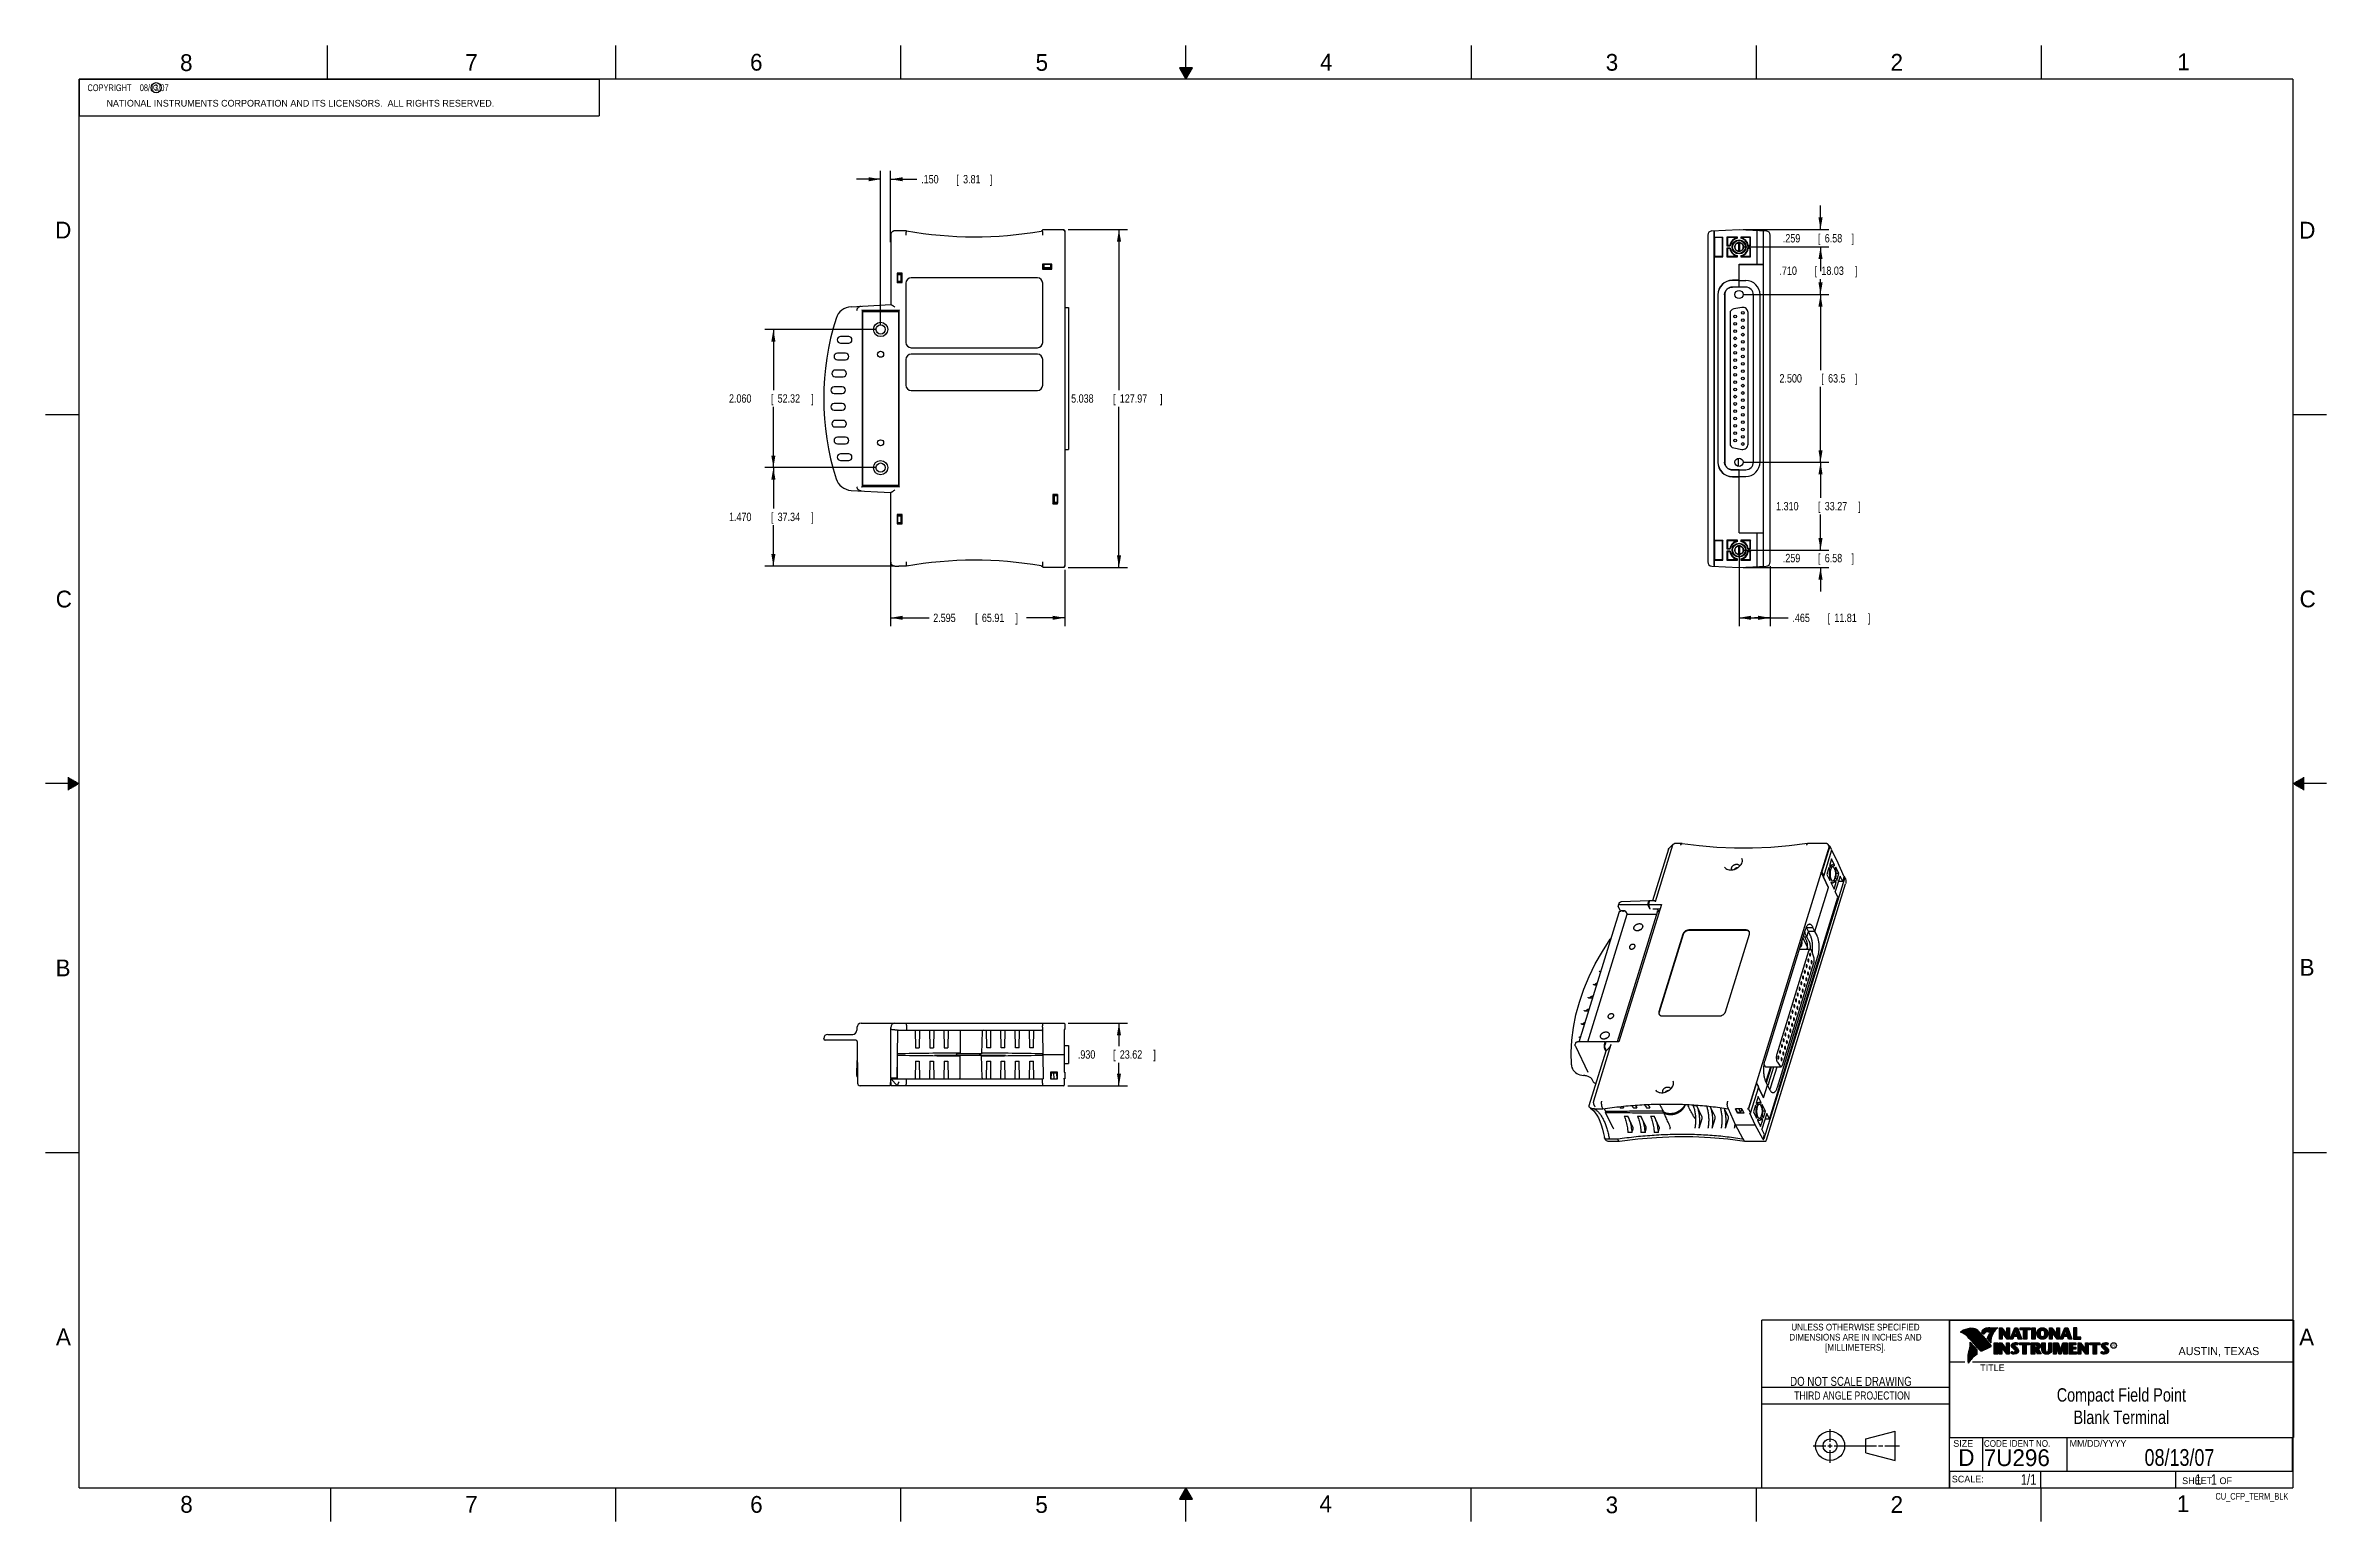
# Model space of a CAD drawing. Header units: inches. Extents: x 0 to 34, y 0 to 22.
import ezdxf
from ezdxf.enums import TextEntityAlignment as Align

# ---------------------------------------------------------------- set-up
doc = ezdxf.new("R2010")
doc.units = ezdxf.units.IN
doc.header["$LTSCALE"] = 1.87
doc.header["$MEASUREMENT"] = 0
doc.layers.get('0').update_dxf_attribs({"linetype": 'CONTINUOUS'})
doc.layers.add('DIMENSIONS', color=7, linetype='CONTINUOUS')
doc.styles.get("Standard").update_dxf_attribs({"font": 'txt', "width": 0.8})
doc.dimstyles.new('DIMSTYLE_1', dxfattribs={"dimtxt": 0.125, "dimasz": 0.18, "dimexe": 0.18, "dimexo": 0.0625, "dimgap": 0.09, "dimtad": 0, "dimtih": 1, "dimtoh": 1, "dimdec": 3, "dimzin": 4, "dimdsep": 46, "dimtxsty": 'STANDARD', "dimblk": '_FILLED', "dimblk1": '_FILLED', "dimblk2": '_FILLED', "dimcen": 0.09, "dimadec": 0, "dimazin": 0, "dimtp": 0.01, "dimtm": 0.01, "dimtfac": 1, "dimtdec": 3, "dimtofl": 0, "dimtmove": 0, "dimatfit": 3, "dimldrblk": '_FILLED', "dimfxl": 1, "dimtolj": 1, "dimtzin": 4, "dimarcsym": 0})

msp = doc.modelspace()

# ---------------------------------------------------------------- texts
at = {"color": 2, "linetype": 'CONTINUOUS'}
for s, height, p in [('8', 0.25, (2.0046, 21.6213)), ('7', 0.25, (6.2556, 21.6243)), ('6', 0.25, (10.5012, 21.6272)), ('5', 0.25, (14.7577, 21.6247)), ('4', 0.25, (18.9977, 21.6277)), ('3', 0.25, (23.257, 21.6259)), ('2', 0.25, (27.5025, 21.6262)), ('1', 0.25, (31.7781, 21.6326)), ('NATIONAL INSTRUMENTS CORPORATION AND ITS LICENSORS.  ALL RIGHTS RESERVED.', 0.1, (0.9071, 21.0911)), ('c', 0.1, (1.599, 21.3388)), ('D', 0.25, (0.1424, 19.125)), ('D', 0.25, (33.5947, 19.1236)), ('C', 0.25, (0.1508, 13.6246)), ('C', 0.25, (33.6004, 13.6267)), ('B', 0.25, (0.1484, 8.1257)), ('B', 0.25, (33.6006, 8.1345)), ('A', 0.25, (0.1541, 2.6261)), ('A', 0.25, (33.5939, 2.6228)), ('R', 0.042, (30.8076, 2.5994)), ('AUSTIN, TEXAS', 0.12, (31.7957, 2.479)), ('TITLE', 0.1, (28.8397, 2.2397)), ('SIZE', 0.1, (28.4379, 1.1118)), ('MM/DD/YYYY', 0.1, (30.1721, 1.1121)), ('SCALE:', 0.1, (28.4164, 0.5806)), ('8', 0.25, (2.0074, 0.1291)), ('7', 0.25, (6.2553, 0.1287)), ('6', 0.25, (10.5033, 0.1284)), ('5', 0.25, (14.754, 0.1262)), ('4', 0.25, (18.9884, 0.1369)), ('3', 0.25, (23.2555, 0.121)), ('2', 0.25, (27.5035, 0.1263)), ('1', 0.25, (31.7706, 0.139)), ('SHEET   OF', 0.1, (31.8499, 0.5557))]:
    msp.add_text(s, height=height, dxfattribs=at).set_placement(p)
for s, height, width, p in [('DIMENSIONS ARE IN INCHES AND', 0.1, 0.9, (26.9799, 2.6959)), ('UNLESS OTHERWISE SPECIFIED', 0.1, 0.9, (26.9799, 2.8459)), ('[MILLIMETERS].', 0.1, 0.9, (26.9799, 2.5459)), ('THIRD ANGLE PROJECTION', 0.12, 0.8, (26.9296, 1.8168))]:
    msp.add_text(s, height=height, dxfattribs=dict(at, width=width)).set_placement(p, align=Align.CENTER)
at = {"color": 7, "linetype": 'CONTINUOUS', "width": 0.8}
for s, height, p in [('DO NOT SCALE DRAWING', 0.135, (26.9127, 2.0199)), ('08/13/07', 0.25, (31.81, 0.828))]:
    msp.add_text(s, height=height, dxfattribs=at).set_placement(p, align=Align.CENTER)
at = {"color": 7, "linetype": 'CONTINUOUS'}
for s, p in [('D  ', (28.5128, 0.8264)), ('7U296', (28.8928, 0.8245))]:
    msp.add_text(s, height=0.25, dxfattribs=at).set_placement(p)
at = {"color": 2, "linetype": 'CONTINUOUS', "width": 0.9}
msp.add_text('CODE IDENT NO.', height=0.1, dxfattribs=at).set_placement((28.8949, 1.1115))
at = {"color": 7, "linetype": 'CONTINUOUS', "width": 0.8}
msp.add_text('1/1', height=0.15625, dxfattribs=at).set_placement((29.677, 0.5469), align=Align.RIGHT)
at = {"color": 2, "linetype": 'CONTINUOUS', "width": 0.8}
msp.add_text('CU_CFP_TERM_BLK', height=0.1, dxfattribs=at).set_placement((33.4328, 0.3236), align=Align.RIGHT)
at = {"color": 2, "linetype": 'CONTINUOUS', "insert": (0.5625, 21.4219), "char_height": 0.1, "width": 1.84, "attachment_point": 1}
msp.add_mtext('  COPYRIGHT    08/13/07', dxfattribs=at)
at = {"color": 7, "linetype": 'CONTINUOUS'}
for s, insert, char_height, width, attachment_point in [('Compact Field Point\\PBlank Terminal', (30.9443, 1.9853), 0.2, 3.04, 2), ('     1   1', (31.8125, 0.7031), 0.15625, 1.25, 1)]:
    msp.add_mtext(s, dxfattribs=dict(at, insert=insert, char_height=char_height, width=width, attachment_point=attachment_point))

# ---------------------------------------------------------------- blocks, each defined once
blk = doc.blocks.new('_FILLED')
at = {"color": 0, "linetype": 'BYBLOCK'}
blk.add_solid([(0, 0), (-1, 0.17), (-1, -0.17)], dxfattribs=at)
blk = doc.blocks.new('*D0')
at = {"layer": 'DIMENSIONS', "color": 2, "linetype": 'CONTINUOUS'}
for p, q in [((15.245, 19.258), (16.126, 19.258)), ((16.001, 19.258), (16.001, 16.864)), ((16.001, 14.22), (16.001, 16.614)), ((15.245, 14.22), (16.126, 14.22))]:
    blk.add_line(p, q, dxfattribs=at)
at = {"layer": 'DIMENSIONS', "color": 2, "linetype": 'CONTINUOUS', "xscale": 0.18, "yscale": 0.18, "zscale": 0.18}
for p, rotation in [((16.001, 19.258), 90), ((16.001, 14.22), 270)]:
    blk.add_blockref('_FILLED', p, dxfattribs=dict(at, rotation=rotation))
at = {"layer": 'DIMENSIONS', "color": 2, "linetype": 'CONTINUOUS', "width": 0.8}
for s, p in [('5.038', (15.288, 16.677)), ('[', (15.913, 16.677)), ('127.97', (16.013, 16.677)), (']', (16.613, 16.677))]:
    blk.add_text(s, height=0.125, dxfattribs=at).set_placement(p)
blk = doc.blocks.new('*D1')
at = {"layer": 'DIMENSIONS', "color": 2, "linetype": 'CONTINUOUS'}
for p, q in [((12.597, 14.407), (12.597, 13.345)), ((15.192, 14.187), (15.192, 13.345)), ((12.597, 13.47), (13.17, 13.47)), ((15.192, 13.47), (14.62, 13.47))]:
    blk.add_line(p, q, dxfattribs=at)
at = {"layer": 'DIMENSIONS', "color": 2, "linetype": 'CONTINUOUS', "xscale": 0.18, "yscale": 0.18, "zscale": 0.18, "rotation": 180}
blk.add_blockref('_FILLED', (12.597, 13.47), dxfattribs=at)
at = {"layer": 'DIMENSIONS', "color": 2, "linetype": 'CONTINUOUS', "xscale": 0.18, "yscale": 0.18, "zscale": 0.18}
blk.add_blockref('_FILLED', (15.192, 13.47), dxfattribs=at)
at = {"layer": 'DIMENSIONS', "color": 2, "linetype": 'CONTINUOUS', "width": 0.8}
for s, p in [('2.595', (13.232, 13.407)), ('[', (13.857, 13.407)), ('65.91', (13.957, 13.407)), (']', (14.457, 13.407))]:
    blk.add_text(s, height=0.125, dxfattribs=at).set_placement(p)
blk = doc.blocks.new('*D2')
at = {"layer": 'DIMENSIONS', "color": 2, "linetype": 'CONTINUOUS'}
for p, q in [((15.245, 7.425), (16.126, 7.425)), ((16.001, 7.425), (16.001, 7.085)), ((16.001, 6.495), (16.001, 6.835)), ((15.238, 6.495), (16.126, 6.495))]:
    blk.add_line(p, q, dxfattribs=at)
at = {"layer": 'DIMENSIONS', "color": 2, "linetype": 'CONTINUOUS', "xscale": 0.18, "yscale": 0.18, "zscale": 0.18}
for p, rotation in [((16.001, 7.425), 90), ((16.001, 6.495), 270)]:
    blk.add_blockref('_FILLED', p, dxfattribs=dict(at, rotation=rotation))
at = {"layer": 'DIMENSIONS', "color": 2, "linetype": 'CONTINUOUS', "width": 0.8}
for s, p in [('.930', (15.388, 6.898)), ('[', (15.913, 6.898)), ('23.62', (16.013, 6.898)), (']', (16.513, 6.898))]:
    blk.add_text(s, height=0.125, dxfattribs=at).set_placement(p)
blk = doc.blocks.new('*D3')
at = {"layer": 'DIMENSIONS', "color": 2, "linetype": 'CONTINUOUS'}
for p, q in [((12.385, 17.769), (10.724, 17.769)), ((10.849, 17.769), (10.849, 16.864)), ((10.849, 15.709), (10.849, 16.614)), ((12.385, 15.709), (10.724, 15.709))]:
    blk.add_line(p, q, dxfattribs=at)
at = {"layer": 'DIMENSIONS', "color": 2, "linetype": 'CONTINUOUS', "xscale": 0.18, "yscale": 0.18, "zscale": 0.18}
for p, rotation in [((10.849, 17.769), 90), ((10.849, 15.709), 270)]:
    blk.add_blockref('_FILLED', p, dxfattribs=dict(at, rotation=rotation))
at = {"layer": 'DIMENSIONS', "color": 2, "linetype": 'CONTINUOUS', "width": 0.8}
for s, p in [('2.060', (10.187, 16.677)), ('[', (10.812, 16.677)), ('52.32', (10.912, 16.677)), (']', (11.412, 16.677))]:
    blk.add_text(s, height=0.125, dxfattribs=at).set_placement(p)
blk = doc.blocks.new('*D4')
at = {"layer": 'DIMENSIONS', "color": 2, "linetype": 'CONTINUOUS'}
for p, q in [((12.385, 15.709), (10.724, 15.709)), ((10.849, 15.709), (10.849, 15.099)), ((10.849, 14.239), (10.849, 14.849)), ((12.655, 14.239), (10.724, 14.239))]:
    blk.add_line(p, q, dxfattribs=at)
at = {"layer": 'DIMENSIONS', "color": 2, "linetype": 'CONTINUOUS', "xscale": 0.18, "yscale": 0.18, "zscale": 0.18}
for p, rotation in [((10.849, 15.709), 90), ((10.849, 14.239), 270)]:
    blk.add_blockref('_FILLED', p, dxfattribs=dict(at, rotation=rotation))
at = {"layer": 'DIMENSIONS', "color": 2, "linetype": 'CONTINUOUS', "width": 0.8}
for s, p in [('1.470', (10.187, 14.912)), ('[', (10.812, 14.912)), ('37.34', (10.912, 14.912)), (']', (11.412, 14.912))]:
    blk.add_text(s, height=0.125, dxfattribs=at).set_placement(p)
blk = doc.blocks.new('*D5')
at = {"layer": 'DIMENSIONS', "color": 2, "linetype": 'CONTINUOUS'}
for p, q in [((12.447, 17.832), (12.447, 20.133)), ((12.597, 19.072), (12.597, 20.133)), ((12.447, 20.008), (12.087, 20.008)), ((12.597, 20.008), (12.989, 20.008))]:
    blk.add_line(p, q, dxfattribs=at)
at = {"layer": 'DIMENSIONS', "color": 2, "linetype": 'CONTINUOUS', "xscale": 0.18, "yscale": 0.18, "zscale": 0.18}
blk.add_blockref('_FILLED', (12.447, 20.008), dxfattribs=at)
at = {"layer": 'DIMENSIONS', "color": 2, "linetype": 'CONTINUOUS', "xscale": 0.18, "yscale": 0.18, "zscale": 0.18, "rotation": 180}
blk.add_blockref('_FILLED', (12.597, 20.008), dxfattribs=at)
at = {"layer": 'DIMENSIONS', "color": 2, "linetype": 'CONTINUOUS', "width": 0.8}
for s, p in [('.150', (13.052, 19.946)), ('[', (13.577, 19.946)), ('3.81', (13.677, 19.946)), (']', (14.077, 19.946))]:
    blk.add_text(s, height=0.125, dxfattribs=at).set_placement(p)
blk = doc.blocks.new('*D6')
at = {"layer": 'DIMENSIONS', "color": 2, "linetype": 'CONTINUOUS'}
for p, q in [((25.244, 14.417), (25.244, 13.345)), ((25.709, 14.242), (25.709, 13.345)), ((25.244, 13.47), (25.477, 13.47)), ((25.709, 13.47), (25.477, 13.47)), ((25.477, 13.47), (25.978, 13.47))]:
    blk.add_line(p, q, dxfattribs=at)
at = {"layer": 'DIMENSIONS', "color": 2, "linetype": 'CONTINUOUS', "xscale": 0.18, "yscale": 0.18, "zscale": 0.18, "rotation": 180}
blk.add_blockref('_FILLED', (25.244, 13.47), dxfattribs=at)
at = {"layer": 'DIMENSIONS', "color": 2, "linetype": 'CONTINUOUS', "xscale": 0.18, "yscale": 0.18, "zscale": 0.18}
blk.add_blockref('_FILLED', (25.709, 13.47), dxfattribs=at)
at = {"layer": 'DIMENSIONS', "color": 2, "linetype": 'CONTINUOUS', "width": 0.8}
for s, p in [('.465', (26.04, 13.407)), ('[', (26.565, 13.407)), ('11.81', (26.665, 13.407)), (']', (27.165, 13.407))]:
    blk.add_text(s, height=0.125, dxfattribs=at).set_placement(p)
blk = doc.blocks.new('*D7')
at = {"layer": 'DIMENSIONS', "color": 2, "linetype": 'CONTINUOUS'}
for p, q in [((25.307, 18.289), (26.584, 18.289)), ((26.459, 18.289), (26.459, 17.164)), ((26.459, 15.789), (26.459, 16.914)), ((25.307, 15.789), (26.584, 15.789))]:
    blk.add_line(p, q, dxfattribs=at)
at = {"layer": 'DIMENSIONS', "color": 2, "linetype": 'CONTINUOUS', "xscale": 0.18, "yscale": 0.18, "zscale": 0.18}
for p, rotation in [((26.459, 18.289), 90), ((26.459, 15.789), 270)]:
    blk.add_blockref('_FILLED', p, dxfattribs=dict(at, rotation=rotation))
at = {"layer": 'DIMENSIONS', "color": 2, "linetype": 'CONTINUOUS', "width": 0.8}
for s, p in [('2.500', (25.847, 16.977)), ('[', (26.472, 16.977)), ('63.5', (26.572, 16.977)), (']', (26.972, 16.977))]:
    blk.add_text(s, height=0.125, dxfattribs=at).set_placement(p)
blk = doc.blocks.new('*D8')
at = {"layer": 'DIMENSIONS', "color": 2, "linetype": 'CONTINUOUS'}
for p, q in [((25.307, 18.999), (26.584, 18.999)), ((26.459, 18.999), (26.459, 18.769)), ((26.459, 18.289), (26.459, 18.519)), ((25.307, 18.289), (26.584, 18.289))]:
    blk.add_line(p, q, dxfattribs=at)
at = {"layer": 'DIMENSIONS', "color": 2, "linetype": 'CONTINUOUS', "xscale": 0.18, "yscale": 0.18, "zscale": 0.18}
for p, rotation in [((26.459, 18.999), 90), ((26.459, 18.289), 270)]:
    blk.add_blockref('_FILLED', p, dxfattribs=dict(at, rotation=rotation))
at = {"layer": 'DIMENSIONS', "color": 2, "linetype": 'CONTINUOUS', "width": 0.8}
for s, p in [('.710', (25.847, 18.582)), ('[', (26.372, 18.582)), ('18.03', (26.472, 18.582)), (']', (26.972, 18.582))]:
    blk.add_text(s, height=0.125, dxfattribs=at).set_placement(p)
blk = doc.blocks.new('*D9')
at = {"layer": 'DIMENSIONS', "color": 2, "linetype": 'CONTINUOUS'}
for p, q in [((26.459, 19.258), (26.459, 19.618)), ((25.307, 19.258), (26.584, 19.258)), ((25.307, 18.999), (26.584, 18.999)), ((26.459, 18.999), (26.459, 18.639))]:
    blk.add_line(p, q, dxfattribs=at)
at = {"layer": 'DIMENSIONS', "color": 2, "linetype": 'CONTINUOUS', "xscale": 0.18, "yscale": 0.18, "zscale": 0.18}
for p, rotation in [((26.459, 19.258), 270), ((26.459, 18.999), 90)]:
    blk.add_blockref('_FILLED', p, dxfattribs=dict(at, rotation=rotation))
at = {"layer": 'DIMENSIONS', "color": 2, "linetype": 'CONTINUOUS', "width": 0.8}
for s, p in [('.259', (25.897, 19.066)), ('[', (26.422, 19.066)), ('6.58', (26.522, 19.066)), (']', (26.922, 19.066))]:
    blk.add_text(s, height=0.125, dxfattribs=at).set_placement(p)
blk = doc.blocks.new('*D10')
at = {"layer": 'DIMENSIONS', "color": 2, "linetype": 'CONTINUOUS'}
for p, q in [((26.459, 14.479), (26.459, 14.839)), ((25.307, 14.479), (26.584, 14.479)), ((25.307, 14.22), (26.584, 14.22)), ((26.459, 14.22), (26.459, 13.86))]:
    blk.add_line(p, q, dxfattribs=at)
at = {"layer": 'DIMENSIONS', "color": 2, "linetype": 'CONTINUOUS', "xscale": 0.18, "yscale": 0.18, "zscale": 0.18}
for p, rotation in [((26.459, 14.479), 270), ((26.459, 14.22), 90)]:
    blk.add_blockref('_FILLED', p, dxfattribs=dict(at, rotation=rotation))
at = {"layer": 'DIMENSIONS', "color": 2, "linetype": 'CONTINUOUS', "width": 0.8}
for s, p in [('.259', (25.897, 14.298)), ('[', (26.422, 14.298)), ('6.58', (26.522, 14.298)), (']', (26.922, 14.298))]:
    blk.add_text(s, height=0.125, dxfattribs=at).set_placement(p)
blk = doc.blocks.new('*D11')
at = {"layer": 'DIMENSIONS', "color": 2, "linetype": 'CONTINUOUS'}
for p, q in [((25.307, 15.789), (26.584, 15.789)), ((26.459, 15.789), (26.459, 15.259)), ((26.459, 14.479), (26.459, 15.009)), ((25.307, 14.479), (26.584, 14.479))]:
    blk.add_line(p, q, dxfattribs=at)
at = {"layer": 'DIMENSIONS', "color": 2, "linetype": 'CONTINUOUS', "xscale": 0.18, "yscale": 0.18, "zscale": 0.18}
for p, rotation in [((26.459, 15.789), 90), ((26.459, 14.479), 270)]:
    blk.add_blockref('_FILLED', p, dxfattribs=dict(at, rotation=rotation))
at = {"layer": 'DIMENSIONS', "color": 2, "linetype": 'CONTINUOUS', "width": 0.8}
for s, p in [('1.310', (25.797, 15.072)), ('[', (26.422, 15.072)), ('33.27', (26.522, 15.072)), (']', (27.022, 15.072))]:
    blk.add_text(s, height=0.125, dxfattribs=at).set_placement(p)

# ---------------------------------------------------------------- dimensions: what is measured, and where the dimension line sits
at = {"layer": 'DIMENSIONS', "color": 2, "linetype": 'CONTINUOUS'}
for base, p1, p2, angle, picture, middle in [((12.4475, 20.0082), (12.5975, 19.0715), (12.4475, 17.8315), 180, '*D5', (13.6144, 20.0082)), ((26.4592, 18.999), (25.3067, 19.2582), (25.3067, 18.999), 270, '*D9', (26.4592, 19.1286)), ((16.0006, 19.2582), (15.245, 14.2199), (15.245, 19.2582), 90, '*D0', (16.0006, 16.739)), ((26.4592, 18.999), (25.3067, 18.289), (25.3067, 18.999), 90, '*D8', (26.4592, 18.644)), ((26.4592, 18.289), (25.3067, 15.789), (25.3067, 18.289), 90, '*D7', (26.4592, 17.039)), ((10.8493, 17.769), (12.385, 15.709), (12.385, 17.769), 90, '*D3', (10.8493, 16.739)), ((10.8493, 14.239), (12.385, 15.709), (12.6548, 14.239), 270, '*D4', (10.8493, 14.974)), ((26.4592, 15.789), (25.3067, 14.479), (25.3067, 15.789), 90, '*D11', (26.4592, 15.134)), ((26.4592, 14.479), (25.3067, 14.2199), (25.3067, 14.479), 90, '*D10', (26.4592, 14.3607)), ((25.2442, 13.4699), (25.7092, 14.242), (25.2442, 14.4165), 180, '*D6', (26.6525, 13.4699)), ((16.0006, 7.4253), (15.2378, 6.4953), (15.245, 7.4253), 90, '*D2', (16.0006, 6.9603))]:
    dim = msp.add_linear_dim(base=base, p1=p1, p2=p2, angle=angle, dimstyle='DIMSTYLE_1', dxfattribs=at)
    dim.commit()
    dim.dimension.update_dxf_attribs({"geometry": picture, "text_midpoint": middle, "dimtype": 160})
dim = msp.add_linear_dim(base=(15.1925, 13.4699), p1=(12.5975, 14.4065), p2=(15.1925, 14.187), dimstyle='DIMSTYLE_1', dxfattribs=at)
dim.commit()
dim.dimension.update_dxf_attribs({"geometry": '*D1', "text_midpoint": (13.895, 13.4699), "dimtype": 160})

# ---------------------------------------------------------------- linework, layer by layer
at = {"color": 2, "linetype": 'CONTINUOUS'}
for p, q in [((4.2, 21.5), (4.2, 22)), ((8.5, 21.5), (8.5, 22)), ((12.75, 21.5), (12.75, 22)), ((17, 21.5), (17, 22)), ((21.25, 22), (21.25, 21.5)), ((25.5, 22), (25.5, 21.5)), ((29.75, 22), (29.75, 21.5)), ((0.5, 21.5), (8.25, 21.5)), ((0.5, 21.5), (0.5, 20.9531)), ((8.25, 21.5), (8.25, 20.9531)), ((16.902, 21.6697), (17, 21.5)), ((17.098, 21.6697), (16.902, 21.6697)), ((16.9076, 21.66), (17.0924, 21.66)), ((16.9134, 21.65), (17.0866, 21.65)), ((16.9192, 21.64), (17.0808, 21.64)), ((16.925, 21.63), (17.0751, 21.63)), ((16.9307, 21.62), (17.0693, 21.62)), ((16.9365, 21.61), (17.0635, 21.61)), ((16.9423, 21.6), (17.0578, 21.6)), ((16.9481, 21.59), (17.052, 21.59)), ((16.9538, 21.58), (17.0462, 21.58)), ((16.9596, 21.57), (17.0404, 21.57)), ((16.9654, 21.56), (17.0347, 21.56)), ((16.9712, 21.55), (17.0289, 21.55)), ((16.9769, 21.54), (17.0231, 21.54)), ((16.9827, 21.53), (17.0173, 21.53)), ((16.9885, 21.52), (17.0116, 21.52)), ((16.9942, 21.51), (17.0058, 21.51)), ((17, 21.5), (17.098, 21.6697)), ((0.5, 20.9531), (8.25, 20.9531)), ((0, 16.5), (0.5, 16.5)), ((33.5, 16.5), (34, 16.5)), ((0.5, 11), (0, 11)), ((0.3303, 11.09), (0.3441, 11.09)), ((0.3303, 11.08), (0.3614, 11.08)), ((0.3303, 11.07), (0.3788, 11.07)), ((0.3303, 11.06), (0.3961, 11.06)), ((0.3303, 11.05), (0.4134, 11.05)), ((0.3303, 11.04), (0.4307, 11.04)), ((0.3303, 11.03), (0.448, 11.03)), ((0.3303, 11.02), (0.4654, 11.02)), ((0.3303, 11.01), (0.4827, 11.01)), ((0.3303, 10.99), (0.4827, 10.99)), ((0.3303, 10.98), (0.4654, 10.98)), ((0.3303, 10.97), (0.448, 10.97)), ((0.3303, 10.96), (0.4307, 10.96)), ((0.3303, 10.95), (0.4134, 10.95)), ((0.3303, 10.94), (0.3961, 10.94)), ((0.3303, 10.93), (0.3788, 10.93)), ((0.3303, 10.92), (0.3614, 10.92)), ((0.3303, 10.91), (0.3441, 10.91)), ((34, 11), (33.5, 11)), ((33.5173, 11.01), (33.6697, 11.01)), ((33.5173, 10.99), (33.6697, 10.99)), ((33.5347, 11.02), (33.6697, 11.02)), ((33.5347, 10.98), (33.6697, 10.98)), ((33.552, 11.03), (33.6697, 11.03)), ((33.552, 10.97), (33.6697, 10.97)), ((33.5693, 11.04), (33.6697, 11.04)), ((33.5693, 10.96), (33.6697, 10.96)), ((33.5866, 11.05), (33.6697, 11.05)), ((33.5866, 10.95), (33.6697, 10.95)), ((33.6039, 11.06), (33.6697, 11.06)), ((33.6039, 10.94), (33.6697, 10.94)), ((33.6213, 11.07), (33.6697, 11.07)), ((33.6213, 10.93), (33.6697, 10.93)), ((33.6386, 11.08), (33.6697, 11.08)), ((33.6386, 10.92), (33.6697, 10.92)), ((33.6559, 11.09), (33.6697, 11.09)), ((33.6559, 10.91), (33.6697, 10.91)), ((0, 5.5), (0.5, 5.5)), ((33.5, 5.5), (34, 5.5)), ((28.3793, 3.0003), (33.5093, 3.0003)), ((28.3793, 3.0003), (28.3793, 1.2503)), ((28.556, 2.8217), (28.556, 2.8246)), ((28.5629, 2.8193), (28.5629, 2.8291)), ((28.5698, 2.8166), (28.5698, 2.8333)), ((28.5766, 2.8137), (28.5766, 2.8374)), ((28.5835, 2.8105), (28.5835, 2.8412)), ((28.5904, 2.8071), (28.5904, 2.8449)), ((28.5972, 2.8034), (28.5972, 2.8479)), ((28.6041, 2.7994), (28.6041, 2.8508)), ((28.6109, 2.7952), (28.6109, 2.8535)), ((28.6178, 2.7906), (28.6178, 2.856)), ((28.6247, 2.7856), (28.6247, 2.8584)), ((28.6315, 2.7803), (28.6315, 2.8606)), ((28.6384, 2.7747), (28.6384, 2.8626)), ((28.6453, 2.7685), (28.6453, 2.8645)), ((28.6521, 2.762), (28.6521, 2.8662)), ((28.659, 2.7548), (28.659, 2.8679)), ((28.6659, 2.7474), (28.6659, 2.8695)), ((28.6727, 2.7398), (28.6727, 2.8708)), ((28.6796, 2.7323), (28.6796, 2.8719)), ((28.6865, 2.7247), (28.6865, 2.8727)), ((28.6933, 2.717), (28.6933, 2.8732)), ((28.7002, 2.7092), (28.7002, 2.8734)), ((28.707, 2.7014), (28.707, 2.8733)), ((28.7139, 2.6936), (28.7139, 2.873)), ((28.7208, 2.6856), (28.7208, 2.8724)), ((28.7276, 2.6776), (28.7276, 2.8716)), ((28.7345, 2.6696), (28.7345, 2.8704)), ((28.7414, 2.6615), (28.7414, 2.869)), ((28.7482, 2.6533), (28.7482, 2.8677)), ((28.7551, 2.6452), (28.7551, 2.8659)), ((28.762, 2.6372), (28.762, 2.8638)), ((28.7688, 2.6293), (28.7688, 2.8611)), ((28.7757, 2.6214), (28.7757, 2.858)), ((28.7826, 2.6137), (28.7826, 2.8543)), ((28.7894, 2.606), (28.7894, 2.8501)), ((28.7963, 2.5985), (28.7963, 2.8451)), ((28.8031, 2.591), (28.8031, 2.8394)), ((28.81, 2.5836), (28.81, 2.8328)), ((28.8169, 2.5762), (28.8169, 2.8253)), ((28.8237, 2.569), (28.8237, 2.8181)), ((28.8306, 2.5618), (28.8306, 2.8109)), ((28.8375, 2.5556), (28.8375, 2.8037)), ((28.8443, 2.5505), (28.8443, 2.7965)), ((28.8512, 2.5472), (28.8512, 2.7893)), ((28.8581, 2.5466), (28.8581, 2.782)), ((28.8865, 2.792), (28.8631, 2.8194)), ((28.8649, 2.5483), (28.8649, 2.7748)), ((28.8878, 2.7979), (28.8682, 2.8209)), ((28.8718, 2.8167), (28.8718, 2.8343)), ((28.8718, 2.5513), (28.8718, 2.7675)), ((28.8786, 2.8086), (28.8786, 2.8464)), ((28.8786, 2.5541), (28.8786, 2.7602)), ((28.8855, 2.8005), (28.8855, 2.854)), ((28.8855, 2.557), (28.8855, 2.7523)), ((28.8924, 2.8003), (28.8924, 2.8594)), ((28.8924, 2.5599), (28.8924, 2.744)), ((28.8992, 2.8044), (28.8992, 2.8634)), ((28.8992, 2.5628), (28.8992, 2.7357)), ((28.9061, 2.8094), (28.9061, 2.8668)), ((28.9061, 2.5659), (28.9061, 2.7274)), ((28.913, 2.8153), (28.913, 2.8696)), ((28.9198, 2.8223), (28.9198, 2.8719)), ((28.9267, 2.8275), (28.9267, 2.8737)), ((28.9336, 2.8311), (28.9336, 2.875)), ((28.9404, 2.8335), (28.9404, 2.8759)), ((28.962, 2.7048), (28.9438, 2.7257)), ((28.9473, 2.834), (28.9473, 2.8769)), ((28.9657, 2.7079), (28.9496, 2.7264)), ((28.9542, 2.8327), (28.9542, 2.8778)), ((28.9542, 2.7212), (28.9542, 2.7362)), ((28.961, 2.8306), (28.961, 2.8785)), ((28.961, 2.7133), (28.961, 2.7519)), ((28.9679, 2.8292), (28.9679, 2.8791)), ((28.9679, 2.7053), (28.9679, 2.7699)), ((28.9747, 2.8285), (28.9747, 2.8796)), ((28.9747, 2.697), (28.9747, 2.7823)), ((28.9816, 2.828), (28.9816, 2.88)), ((28.9816, 2.689), (28.9816, 2.7889)), ((28.9844, 2.885), (29.1009, 2.8868)), ((28.9845, 2.8802), (29.0882, 2.8817)), ((28.9885, 2.8278), (28.9885, 2.8802)), ((28.9885, 2.6813), (28.9885, 2.7921)), ((28.9953, 2.8276), (28.9953, 2.8803)), ((28.9953, 2.6998), (28.9953, 2.7939)), ((29.0022, 2.8263), (29.0022, 2.8804)), ((29.0022, 2.7448), (29.0022, 2.795)), ((29.0091, 2.822), (29.0091, 2.8805)), ((29.0091, 2.7642), (29.0091, 2.7954)), ((29.0159, 2.7805), (29.0159, 2.8806)), ((29.0228, 2.7947), (29.0228, 2.8807)), ((29.0297, 2.8073), (29.0297, 2.8808)), ((29.0365, 2.8188), (29.0365, 2.881)), ((29.0434, 2.8293), (29.0434, 2.8811)), ((29.0502, 2.8389), (29.0502, 2.8812)), ((29.0571, 2.8479), (29.0571, 2.8813)), ((29.064, 2.8562), (29.064, 2.8814)), ((29.0708, 2.8641), (29.0708, 2.8815)), ((29.0777, 2.8714), (29.0777, 2.8816)), ((29.1256, 2.8852), (29.1624, 2.8852)), ((29.1256, 2.7166), (29.1256, 2.8852)), ((29.1305, 2.8804), (29.16, 2.8804)), ((29.1305, 2.7215), (29.1305, 2.8804)), ((29.1604, 2.7215), (29.1305, 2.7215)), ((29.1395, 2.7215), (29.1395, 2.8804)), ((29.1462, 2.7215), (29.1462, 2.8804)), ((29.1529, 2.7215), (29.1529, 2.8804)), ((29.1604, 2.8299), (29.1596, 2.8804)), ((29.16, 2.8804), (29.2402, 2.7746)), ((29.2438, 2.7215), (29.1604, 2.8299)), ((29.1604, 2.8299), (29.1604, 2.7215)), ((29.1624, 2.8852), (29.2354, 2.7891)), ((29.2414, 2.7166), (29.1653, 2.8156)), ((29.1653, 2.8156), (29.1653, 2.7166)), ((29.1663, 2.8222), (29.1663, 2.872)), ((29.173, 2.8135), (29.173, 2.8632)), ((29.1798, 2.8048), (29.1798, 2.8543)), ((29.1865, 2.7961), (29.1865, 2.8455)), ((29.1932, 2.7873), (29.1932, 2.8367)), ((29.1999, 2.7786), (29.1999, 2.8278)), ((29.2066, 2.7699), (29.2066, 2.819)), ((29.2133, 2.7612), (29.2133, 2.8101)), ((29.22, 2.7525), (29.22, 2.8013)), ((29.2267, 2.7437), (29.2267, 2.7924)), ((29.2334, 2.735), (29.2334, 2.7836)), ((29.2354, 2.8852), (29.2754, 2.8852)), ((29.2354, 2.7891), (29.2354, 2.8852)), ((29.2402, 2.8804), (29.2705, 2.8804)), ((29.2402, 2.7746), (29.2402, 2.8804)), ((29.2402, 2.7263), (29.2402, 2.7746)), ((29.2705, 2.7215), (29.2438, 2.7215)), ((29.2469, 2.7215), (29.2469, 2.8804)), ((29.2536, 2.7215), (29.2536, 2.8804)), ((29.2603, 2.7215), (29.2603, 2.8804)), ((29.267, 2.7215), (29.267, 2.8804)), ((29.2705, 2.8804), (29.2705, 2.7215)), ((29.2754, 2.8852), (29.2754, 2.7166)), ((29.2853, 2.7167), (29.3541, 2.8851)), ((29.2926, 2.7216), (29.3574, 2.8802)), ((29.3219, 2.7216), (29.2926, 2.7216)), ((29.3006, 2.7216), (29.3006, 2.7411)), ((29.3073, 2.7216), (29.3073, 2.7575)), ((29.314, 2.7216), (29.314, 2.774)), ((29.3207, 2.7216), (29.3207, 2.7904)), ((29.3381, 2.7618), (29.3219, 2.7216)), ((29.3414, 2.7569), (29.3252, 2.7167)), ((29.3274, 2.7353), (29.3274, 2.8068)), ((29.3341, 2.752), (29.3341, 2.8232)), ((29.3968, 2.7618), (29.3381, 2.7618)), ((29.3408, 2.7618), (29.3408, 2.8396)), ((29.3933, 2.7569), (29.3414, 2.7569)), ((29.3434, 2.7787), (29.365, 2.8486)), ((29.3918, 2.7787), (29.3434, 2.7787)), ((29.3475, 2.7921), (29.3475, 2.8561)), ((29.3475, 2.7618), (29.3475, 2.7787)), ((29.35, 2.7836), (29.3686, 2.8438)), ((29.3854, 2.7836), (29.35, 2.7836)), ((29.3541, 2.8851), (29.3967, 2.8851)), ((29.3543, 2.8139), (29.3543, 2.8725)), ((29.3543, 2.7618), (29.3543, 2.7787)), ((29.3574, 2.8802), (29.3933, 2.8802)), ((29.361, 2.8356), (29.361, 2.8802)), ((29.361, 2.7618), (29.361, 2.7787)), ((29.365, 2.8486), (29.3728, 2.8486)), ((29.3677, 2.8486), (29.3677, 2.8802)), ((29.3677, 2.7618), (29.3677, 2.7787)), ((29.3686, 2.8438), (29.3691, 2.8438)), ((29.3691, 2.8438), (29.3854, 2.7836)), ((29.3728, 2.8486), (29.3918, 2.7787)), ((29.3744, 2.8428), (29.3744, 2.8802)), ((29.3744, 2.7618), (29.3744, 2.7787)), ((29.3811, 2.8181), (29.3811, 2.8802)), ((29.3811, 2.7618), (29.3811, 2.7787)), ((29.3878, 2.7935), (29.3878, 2.8802)), ((29.3878, 2.7618), (29.3878, 2.7787)), ((29.3933, 2.8802), (29.4535, 2.7216)), ((29.4068, 2.7167), (29.3933, 2.7569)), ((29.3945, 2.7618), (29.3945, 2.877)), ((29.3967, 2.8851), (29.4606, 2.7167)), ((29.4103, 2.7216), (29.3968, 2.7618)), ((29.4012, 2.7485), (29.4012, 2.8593)), ((29.4079, 2.7286), (29.4079, 2.8416)), ((29.4535, 2.7216), (29.4103, 2.7216)), ((29.4147, 2.7216), (29.4147, 2.8239)), ((29.4214, 2.7216), (29.4214, 2.8063)), ((29.4281, 2.7216), (29.4281, 2.7886)), ((29.4348, 2.7216), (29.4348, 2.7709)), ((29.4357, 2.8851), (29.584, 2.8851)), ((29.4357, 2.8537), (29.4357, 2.8851)), ((29.4843, 2.8537), (29.4357, 2.8537)), ((29.4406, 2.8802), (29.5791, 2.8802)), ((29.4406, 2.8586), (29.4406, 2.8802)), ((29.4892, 2.8586), (29.4406, 2.8586)), ((29.4415, 2.7216), (29.4415, 2.7532)), ((29.4482, 2.8586), (29.4482, 2.8802)), ((29.4482, 2.7216), (29.4482, 2.7355)), ((29.4549, 2.8586), (29.4549, 2.8802)), ((29.4616, 2.8586), (29.4616, 2.8802)), ((29.4684, 2.8586), (29.4684, 2.8802)), ((29.4751, 2.8586), (29.4751, 2.8802)), ((29.4818, 2.8586), (29.4818, 2.8802)), ((29.4843, 2.7167), (29.4843, 2.8537)), ((29.4892, 2.8586), (29.4885, 2.8802)), ((29.4892, 2.7216), (29.4892, 2.8586)), ((29.5305, 2.7216), (29.4892, 2.7216)), ((29.4952, 2.7216), (29.4952, 2.8802)), ((29.5019, 2.7216), (29.5019, 2.8802)), ((29.5086, 2.7216), (29.5086, 2.8802)), ((29.5153, 2.7216), (29.5153, 2.8802)), ((29.522, 2.7216), (29.522, 2.8802)), ((29.5305, 2.8586), (29.5288, 2.8802)), ((29.5791, 2.8586), (29.5305, 2.8586)), ((29.5305, 2.8586), (29.5305, 2.7216)), ((29.584, 2.8537), (29.5354, 2.8537)), ((29.5354, 2.8537), (29.5354, 2.7167)), ((29.5355, 2.8586), (29.5355, 2.8802)), ((29.5422, 2.8586), (29.5422, 2.8802)), ((29.5489, 2.8586), (29.5489, 2.8802)), ((29.5556, 2.8586), (29.5556, 2.8802)), ((29.5623, 2.8586), (29.5623, 2.8802)), ((29.569, 2.8586), (29.569, 2.8802)), ((29.5757, 2.8586), (29.5757, 2.8802)), ((29.5791, 2.8802), (29.5791, 2.8586)), ((29.584, 2.8851), (29.584, 2.8537)), ((29.6099, 2.8851), (29.6607, 2.8851)), ((29.6099, 2.7167), (29.6099, 2.8851)), ((29.6148, 2.8802), (29.6558, 2.8802)), ((29.6148, 2.7216), (29.6148, 2.8802)), ((29.6558, 2.7216), (29.6148, 2.7216)), ((29.6227, 2.7216), (29.6227, 2.8802)), ((29.6294, 2.7216), (29.6294, 2.8802)), ((29.6361, 2.7216), (29.6361, 2.8802)), ((29.6429, 2.7216), (29.6429, 2.8802)), ((29.6496, 2.7216), (29.6496, 2.8802)), ((29.6558, 2.8802), (29.6558, 2.7216)), ((29.6607, 2.8851), (29.6607, 2.7167)), ((29.6844, 2.806), (29.6846, 2.8095)), ((29.6844, 2.8025), (29.6844, 2.806)), ((29.6844, 2.7989), (29.6844, 2.8025)), ((29.6847, 2.7953), (29.6844, 2.7989)), ((29.6846, 2.8095), (29.6849, 2.813)), ((29.685, 2.7918), (29.6847, 2.7953)), ((29.6849, 2.813), (29.6853, 2.8165)), ((29.6854, 2.7882), (29.685, 2.7918)), ((29.6853, 2.8165), (29.6858, 2.8198)), ((29.686, 2.7847), (29.6854, 2.7882)), ((29.6858, 2.8198), (29.6865, 2.8232)), ((29.6866, 2.7812), (29.686, 2.7847)), ((29.6865, 2.8232), (29.6872, 2.8264)), ((29.6874, 2.7778), (29.6866, 2.7812)), ((29.6872, 2.8264), (29.6881, 2.8296)), ((29.6883, 2.7744), (29.6874, 2.7778)), ((29.6881, 2.8296), (29.6891, 2.8327)), ((29.6893, 2.7711), (29.6883, 2.7744)), ((29.6891, 2.8327), (29.6903, 2.8357)), ((29.6892, 2.8025), (29.6893, 2.8059)), ((29.6893, 2.7991), (29.6892, 2.8025)), ((29.6893, 2.8059), (29.6894, 2.8092)), ((29.6895, 2.7957), (29.6893, 2.7991)), ((29.6904, 2.7679), (29.6893, 2.7711)), ((29.6894, 2.8092), (29.6897, 2.8125)), ((29.6898, 2.7923), (29.6895, 2.7957)), ((29.6897, 2.8125), (29.6901, 2.8158)), ((29.6903, 2.7889), (29.6898, 2.7923)), ((29.6901, 2.8158), (29.6906, 2.819)), ((29.6903, 2.8357), (29.6915, 2.8386)), ((29.6908, 2.7855), (29.6903, 2.7889)), ((29.6915, 2.7647), (29.6904, 2.7679)), ((29.6906, 2.819), (29.6912, 2.8221)), ((29.6914, 2.7822), (29.6908, 2.7855)), ((29.6912, 2.8221), (29.692, 2.8252)), ((29.6922, 2.7789), (29.6914, 2.7822)), ((29.6915, 2.8386), (29.6929, 2.8415)), ((29.6928, 2.7617), (29.6915, 2.7647)), ((29.692, 2.8252), (29.6928, 2.8282)), ((29.693, 2.7757), (29.6922, 2.7789)), ((29.6928, 2.8282), (29.6938, 2.8311)), ((29.6942, 2.7587), (29.6928, 2.7617)), ((29.6929, 2.8415), (29.6944, 2.8443)), ((29.6939, 2.7726), (29.693, 2.7757)), ((29.6938, 2.8311), (29.6948, 2.8339)), ((29.695, 2.7695), (29.6939, 2.7726)), ((29.6957, 2.7558), (29.6942, 2.7587)), ((29.6944, 2.8443), (29.696, 2.847)), ((29.6948, 2.8339), (29.696, 2.8366)), ((29.695, 2.7695), (29.6948, 2.8339)), ((29.6961, 2.7666), (29.695, 2.7695)), ((29.6973, 2.753), (29.6957, 2.7558)), ((29.696, 2.847), (29.6977, 2.8497)), ((29.696, 2.8366), (29.6972, 2.8393)), ((29.6973, 2.7637), (29.6961, 2.7666)), ((29.6972, 2.8393), (29.6986, 2.8419)), ((29.6986, 2.7608), (29.6973, 2.7637)), ((29.699, 2.7502), (29.6973, 2.753)), ((29.6977, 2.8497), (29.6995, 2.8523)), ((29.6986, 2.8419), (29.7001, 2.8445)), ((29.7, 2.7581), (29.6986, 2.7608)), ((29.7008, 2.7475), (29.699, 2.7502)), ((29.6995, 2.8523), (29.7015, 2.8549)), ((29.7015, 2.7555), (29.7, 2.7581)), ((29.7001, 2.8445), (29.7017, 2.847)), ((29.7028, 2.745), (29.7008, 2.7475)), ((29.7015, 2.8549), (29.7035, 2.8574)), ((29.7015, 2.7555), (29.7017, 2.847)), ((29.7031, 2.7529), (29.7015, 2.7555)), ((29.7017, 2.847), (29.7035, 2.8495)), ((29.7048, 2.7425), (29.7028, 2.745)), ((29.7048, 2.7504), (29.7031, 2.7529)), ((29.7035, 2.8574), (29.7057, 2.8599)), ((29.7035, 2.8495), (29.7053, 2.8519)), ((29.7066, 2.7479), (29.7048, 2.7504)), ((29.7069, 2.7401), (29.7048, 2.7425)), ((29.7053, 2.8519), (29.7073, 2.8543)), ((29.7057, 2.8599), (29.708, 2.8623)), ((29.7085, 2.7456), (29.7066, 2.7479)), ((29.7091, 2.7377), (29.7069, 2.7401)), ((29.7073, 2.8543), (29.7093, 2.8566)), ((29.708, 2.8623), (29.7103, 2.8646)), ((29.7085, 2.7456), (29.7093, 2.8566)), ((29.7105, 2.7434), (29.7085, 2.7456)), ((29.7114, 2.7355), (29.7091, 2.7377)), ((29.7093, 2.8566), (29.7115, 2.8589)), ((29.7103, 2.8646), (29.7128, 2.8668)), ((29.7125, 2.7412), (29.7105, 2.7434)), ((29.7138, 2.7334), (29.7114, 2.7355)), ((29.7115, 2.8589), (29.7137, 2.861)), ((29.7147, 2.7391), (29.7125, 2.7412)), ((29.7128, 2.8668), (29.7152, 2.8689)), ((29.7137, 2.861), (29.716, 2.8631)), ((29.7162, 2.7314), (29.7138, 2.7334)), ((29.7147, 2.7391), (29.716, 2.8631)), ((29.7169, 2.7371), (29.7147, 2.7391)), ((29.7152, 2.8689), (29.7178, 2.8709)), ((29.716, 2.8631), (29.7183, 2.8651)), ((29.7188, 2.7295), (29.7162, 2.7314)), ((29.7192, 2.7353), (29.7169, 2.7371)), ((29.7178, 2.8709), (29.7204, 2.8727)), ((29.7183, 2.8651), (29.7207, 2.867)), ((29.7214, 2.7277), (29.7188, 2.7295)), ((29.7216, 2.7335), (29.7192, 2.7353)), ((29.7204, 2.8727), (29.723, 2.8745)), ((29.7207, 2.867), (29.7231, 2.8687)), ((29.7241, 2.726), (29.7214, 2.7277)), ((29.7216, 2.7335), (29.7231, 2.8687)), ((29.7241, 2.7318), (29.7216, 2.7335)), ((29.723, 2.8745), (29.7257, 2.8761)), ((29.7231, 2.8687), (29.7256, 2.8703)), ((29.7266, 2.7302), (29.7241, 2.7318)), ((29.7269, 2.7244), (29.7241, 2.726)), ((29.7256, 2.8703), (29.7281, 2.8718)), ((29.7257, 2.8761), (29.7285, 2.8776)), ((29.7292, 2.7288), (29.7266, 2.7302)), ((29.7299, 2.723), (29.7269, 2.7244)), ((29.7281, 2.8718), (29.7307, 2.8732)), ((29.7292, 2.7288), (29.7281, 2.8718)), ((29.7285, 2.8776), (29.7313, 2.8789)), ((29.7319, 2.7274), (29.7292, 2.7288)), ((29.7329, 2.7217), (29.7299, 2.723)), ((29.7307, 2.8732), (29.7333, 2.8745)), ((29.7313, 2.8789), (29.7342, 2.8802)), ((29.7313, 2.8045), (29.7314, 2.8068)), ((29.7313, 2.8022), (29.7313, 2.8045)), ((29.7313, 2.7999), (29.7313, 2.8022)), ((29.7314, 2.7975), (29.7313, 2.7999)), ((29.7314, 2.8068), (29.7315, 2.8091)), ((29.7315, 2.7952), (29.7314, 2.7975)), ((29.7315, 2.8091), (29.7316, 2.8113)), ((29.7316, 2.7929), (29.7315, 2.7952)), ((29.7316, 2.8113), (29.7318, 2.8135)), ((29.7318, 2.7906), (29.7316, 2.7929)), ((29.7318, 2.8135), (29.732, 2.8157)), ((29.732, 2.7883), (29.7318, 2.7906)), ((29.7347, 2.7262), (29.7319, 2.7274)), ((29.732, 2.8157), (29.7323, 2.8178)), ((29.7323, 2.7861), (29.732, 2.7883)), ((29.7323, 2.8178), (29.7325, 2.8198)), ((29.7326, 2.7839), (29.7323, 2.7861)), ((29.7325, 2.8198), (29.7328, 2.8218)), ((29.7329, 2.7818), (29.7326, 2.7839)), ((29.7328, 2.8218), (29.7332, 2.8237)), ((29.7333, 2.7798), (29.7329, 2.7818)), ((29.736, 2.7205), (29.7329, 2.7217)), ((29.7332, 2.8237), (29.7336, 2.8256)), ((29.7333, 2.8745), (29.736, 2.8757)), ((29.7337, 2.7778), (29.7333, 2.7798)), ((29.7336, 2.8256), (29.734, 2.8274)), ((29.7342, 2.7758), (29.7337, 2.7778)), ((29.734, 2.8274), (29.7345, 2.8291)), ((29.7342, 2.8802), (29.7371, 2.8814)), ((29.7347, 2.7739), (29.7342, 2.7758)), ((29.7345, 2.8291), (29.735, 2.8309)), ((29.7352, 2.7721), (29.7347, 2.7739)), ((29.7347, 2.7262), (29.7351, 2.7723)), ((29.7376, 2.7251), (29.7347, 2.7262)), ((29.735, 2.8309), (29.7356, 2.8326)), ((29.7358, 2.7703), (29.7352, 2.7721)), ((29.7356, 2.8326), (29.7362, 2.8343)), ((29.7357, 2.8328), (29.736, 2.8757)), ((29.7364, 2.7686), (29.7358, 2.7703)), ((29.736, 2.8757), (29.7388, 2.8768)), ((29.7392, 2.7194), (29.736, 2.7205)), ((29.7362, 2.8343), (29.7369, 2.8359)), ((29.7362, 2.8045), (29.7363, 2.8067)), ((29.7362, 2.8022), (29.7362, 2.8045)), ((29.7362, 2.8), (29.7362, 2.8022)), ((29.7363, 2.7977), (29.7362, 2.8)), ((29.7363, 2.8067), (29.7364, 2.8088)), ((29.7364, 2.7955), (29.7363, 2.7977)), ((29.7364, 2.8088), (29.7365, 2.811)), ((29.7365, 2.7932), (29.7364, 2.7955)), ((29.7371, 2.7669), (29.7364, 2.7686)), ((29.7365, 2.811), (29.7367, 2.8131)), ((29.7367, 2.791), (29.7365, 2.7932)), ((29.7367, 2.8131), (29.7369, 2.8152)), ((29.7369, 2.7888), (29.7367, 2.791)), ((29.7369, 2.8359), (29.7376, 2.8375)), ((29.7369, 2.8152), (29.7371, 2.8171)), ((29.7371, 2.7867), (29.7369, 2.7888)), ((29.7371, 2.8814), (29.7402, 2.8824)), ((29.7371, 2.8171), (29.7374, 2.8191)), ((29.7374, 2.7846), (29.7371, 2.7867)), ((29.7378, 2.7652), (29.7371, 2.7669)), ((29.7374, 2.8191), (29.7377, 2.8209)), ((29.7377, 2.7826), (29.7374, 2.7846)), ((29.7376, 2.8375), (29.7384, 2.8391)), ((29.7406, 2.7241), (29.7376, 2.7251)), ((29.7377, 2.8209), (29.738, 2.8228)), ((29.7381, 2.7807), (29.7377, 2.7826)), ((29.7385, 2.7636), (29.7378, 2.7652)), ((29.738, 2.8228), (29.7384, 2.8245)), ((29.7385, 2.7788), (29.7381, 2.7807)), ((29.7384, 2.8391), (29.7392, 2.8407)), ((29.7384, 2.8245), (29.7388, 2.8262)), ((29.7389, 2.777), (29.7385, 2.7788)), ((29.7393, 2.762), (29.7385, 2.7636)), ((29.7388, 2.8768), (29.7417, 2.8778)), ((29.7388, 2.8262), (29.7392, 2.8278)), ((29.7394, 2.7752), (29.7389, 2.777)), ((29.7392, 2.8407), (29.7401, 2.8422)), ((29.7392, 2.8278), (29.7397, 2.8294)), ((29.7402, 2.7605), (29.7393, 2.762)), ((29.7399, 2.7735), (29.7394, 2.7752)), ((29.7397, 2.8294), (29.7402, 2.831)), ((29.7404, 2.7719), (29.7399, 2.7735)), ((29.7401, 2.8422), (29.741, 2.8437)), ((29.7402, 2.8824), (29.7433, 2.8833)), ((29.7402, 2.831), (29.7408, 2.8325)), ((29.7411, 2.759), (29.7402, 2.7605)), ((29.741, 2.7703), (29.7404, 2.7719)), ((29.7438, 2.7232), (29.7406, 2.7241)), ((29.7408, 2.8325), (29.7414, 2.834)), ((29.741, 2.8437), (29.742, 2.8451)), ((29.7416, 2.7687), (29.741, 2.7703)), ((29.7421, 2.7576), (29.7411, 2.759)), ((29.7414, 2.834), (29.742, 2.8355)), ((29.7422, 2.7672), (29.7416, 2.7687)), ((29.7417, 2.8778), (29.7446, 2.8786)), ((29.7421, 2.8451), (29.7417, 2.8778)), ((29.742, 2.8451), (29.7431, 2.8464)), ((29.742, 2.8355), (29.7427, 2.8369)), ((29.7432, 2.7563), (29.7421, 2.7576)), ((29.7429, 2.7658), (29.7422, 2.7672)), ((29.7427, 2.8369), (29.7435, 2.8383)), ((29.7436, 2.7644), (29.7429, 2.7658)), ((29.7431, 2.8464), (29.7442, 2.8477)), ((29.7435, 2.7232), (29.7431, 2.7563)), ((29.7443, 2.7549), (29.7432, 2.7563)), ((29.7433, 2.8833), (29.7465, 2.8842)), ((29.7435, 2.8383), (29.7442, 2.8396)), ((29.7444, 2.763), (29.7436, 2.7644)), ((29.747, 2.7224), (29.7438, 2.7232)), ((29.7442, 2.8477), (29.7454, 2.8489)), ((29.7442, 2.8396), (29.7451, 2.8409)), ((29.7455, 2.7537), (29.7443, 2.7549)), ((29.7452, 2.7617), (29.7444, 2.763)), ((29.7446, 2.8786), (29.7476, 2.8794)), ((29.7451, 2.8409), (29.7459, 2.8421)), ((29.7461, 2.7605), (29.7452, 2.7617)), ((29.7454, 2.8489), (29.7467, 2.85)), ((29.7467, 2.7525), (29.7455, 2.7537)), ((29.7459, 2.8421), (29.7469, 2.8433)), ((29.747, 2.7593), (29.7461, 2.7605)), ((29.7465, 2.8842), (29.7497, 2.8849)), ((29.7467, 2.85), (29.748, 2.851)), ((29.748, 2.7514), (29.7467, 2.7525)), ((29.7469, 2.8433), (29.7478, 2.8444)), ((29.7479, 2.7582), (29.747, 2.7593)), ((29.7503, 2.7217), (29.747, 2.7224)), ((29.7476, 2.8794), (29.7507, 2.8801)), ((29.7478, 2.8444), (29.7488, 2.8454)), ((29.7489, 2.7571), (29.7479, 2.7582)), ((29.748, 2.851), (29.7493, 2.852)), ((29.7493, 2.7504), (29.748, 2.7514)), ((29.7488, 2.8454), (29.7498, 2.8463)), ((29.75, 2.7561), (29.7489, 2.7571)), ((29.7493, 2.852), (29.7507, 2.8529)), ((29.7508, 2.7494), (29.7493, 2.7504)), ((29.7497, 2.8849), (29.753, 2.8855)), ((29.7498, 2.8463), (29.7509, 2.8471)), ((29.7511, 2.7552), (29.75, 2.7561)), ((29.7502, 2.8526), (29.7502, 2.88)), ((29.7502, 2.7218), (29.7502, 2.7498)), ((29.7537, 2.7212), (29.7503, 2.7217)), ((29.7507, 2.8801), (29.7538, 2.8807)), ((29.7507, 2.8529), (29.7521, 2.8537)), ((29.7522, 2.7485), (29.7508, 2.7494)), ((29.7509, 2.8471), (29.752, 2.8479)), ((29.7522, 2.7543), (29.7511, 2.7552)), ((29.752, 2.8479), (29.7532, 2.8487)), ((29.7521, 2.8537), (29.7536, 2.8544)), ((29.7534, 2.7535), (29.7522, 2.7543)), ((29.7538, 2.7477), (29.7522, 2.7485)), ((29.753, 2.8855), (29.7563, 2.886)), ((29.7532, 2.8487), (29.7544, 2.8493)), ((29.7546, 2.7528), (29.7534, 2.7535)), ((29.7536, 2.8544), (29.7551, 2.855)), ((29.7571, 2.7208), (29.7537, 2.7212)), ((29.7538, 2.8807), (29.7569, 2.8811)), ((29.7553, 2.7471), (29.7538, 2.7477)), ((29.7544, 2.8493), (29.7556, 2.8499)), ((29.7559, 2.7522), (29.7546, 2.7528)), ((29.7551, 2.855), (29.7566, 2.8556)), ((29.7569, 2.7465), (29.7553, 2.7471)), ((29.7556, 2.8499), (29.7569, 2.8504)), ((29.7571, 2.7516), (29.7559, 2.7522)), ((29.7563, 2.886), (29.7597, 2.8863)), ((29.7566, 2.8556), (29.7582, 2.856)), ((29.7569, 2.8811), (29.7601, 2.8814)), ((29.7569, 2.8504), (29.7582, 2.8509)), ((29.7586, 2.746), (29.7569, 2.7465)), ((29.757, 2.8556), (29.757, 2.8811)), ((29.757, 2.7208), (29.757, 2.7465)), ((29.7585, 2.7511), (29.7571, 2.7516)), ((29.7605, 2.7205), (29.7571, 2.7208)), ((29.7582, 2.856), (29.7599, 2.8564)), ((29.7582, 2.8509), (29.7595, 2.8513)), ((29.7598, 2.7507), (29.7585, 2.7511)), ((29.7603, 2.7456), (29.7586, 2.746)), ((29.7595, 2.8513), (29.7609, 2.8517)), ((29.7597, 2.8863), (29.763, 2.8865)), ((29.7612, 2.7504), (29.7598, 2.7507)), ((29.7599, 2.8564), (29.7615, 2.8567)), ((29.7601, 2.8814), (29.7633, 2.8816)), ((29.762, 2.7453), (29.7603, 2.7456)), ((29.7639, 2.7203), (29.7605, 2.7205)), ((29.7609, 2.8517), (29.7623, 2.8519)), ((29.7626, 2.7501), (29.7612, 2.7504)), ((29.7615, 2.8567), (29.7632, 2.857)), ((29.7637, 2.7451), (29.762, 2.7453)), ((29.7623, 2.8519), (29.7637, 2.8521)), ((29.764, 2.75), (29.7626, 2.7501)), ((29.763, 2.8865), (29.7664, 2.8866)), ((29.7632, 2.857), (29.7649, 2.8571)), ((29.7633, 2.8816), (29.7665, 2.8817)), ((29.7637, 2.857), (29.7637, 2.8817)), ((29.7637, 2.8521), (29.7651, 2.8522)), ((29.7654, 2.745), (29.7637, 2.7451)), ((29.7637, 2.7203), (29.7637, 2.7451)), ((29.7673, 2.7203), (29.7639, 2.7203)), ((29.7655, 2.7499), (29.764, 2.75)), ((29.7649, 2.8571), (29.7667, 2.8571)), ((29.7651, 2.8522), (29.7666, 2.8522)), ((29.7672, 2.7451), (29.7654, 2.745)), ((29.767, 2.7499), (29.7655, 2.7499)), ((29.7664, 2.8866), (29.7698, 2.8866)), ((29.7665, 2.8817), (29.7696, 2.8817)), ((29.7666, 2.8522), (29.768, 2.8522)), ((29.7667, 2.8571), (29.7684, 2.857)), ((29.7684, 2.75), (29.767, 2.7499)), ((29.7689, 2.7452), (29.7672, 2.7451)), ((29.7707, 2.7203), (29.7673, 2.7203)), ((29.768, 2.8522), (29.7695, 2.852)), ((29.7684, 2.857), (29.7701, 2.8569)), ((29.7699, 2.7502), (29.7684, 2.75)), ((29.7707, 2.7454), (29.7689, 2.7452)), ((29.7695, 2.852), (29.771, 2.8518)), ((29.7696, 2.8817), (29.7728, 2.8815)), ((29.7698, 2.8866), (29.7732, 2.8864)), ((29.7714, 2.7505), (29.7699, 2.7502)), ((29.7701, 2.8569), (29.7718, 2.8566)), ((29.7704, 2.7203), (29.7708, 2.7454)), ((29.7724, 2.7457), (29.7707, 2.7454)), ((29.774, 2.7205), (29.7707, 2.7203)), ((29.771, 2.8518), (29.7724, 2.8515)), ((29.7729, 2.7508), (29.7714, 2.7505)), ((29.7718, 2.8566), (29.7735, 2.8563)), ((29.7724, 2.8565), (29.7728, 2.8815)), ((29.7724, 2.8515), (29.7738, 2.8511)), ((29.7741, 2.7461), (29.7724, 2.7457)), ((29.7728, 2.8815), (29.776, 2.8812)), ((29.7743, 2.7512), (29.7729, 2.7508)), ((29.7732, 2.8864), (29.7765, 2.8861)), ((29.7735, 2.8563), (29.7751, 2.8558)), ((29.7738, 2.8511), (29.7752, 2.8507)), ((29.7773, 2.7208), (29.774, 2.7205)), ((29.7757, 2.7466), (29.7741, 2.7461)), ((29.7757, 2.7517), (29.7743, 2.7512)), ((29.7751, 2.8558), (29.7767, 2.8554)), ((29.7752, 2.8507), (29.7766, 2.8502)), ((29.7771, 2.7522), (29.7757, 2.7517)), ((29.7774, 2.7471), (29.7757, 2.7466)), ((29.776, 2.8812), (29.7791, 2.8808)), ((29.7765, 2.8861), (29.7798, 2.8856)), ((29.7766, 2.8502), (29.7779, 2.8497)), ((29.7767, 2.8554), (29.7783, 2.8548)), ((29.7784, 2.7528), (29.7771, 2.7522)), ((29.7771, 2.7208), (29.7774, 2.7471)), ((29.7805, 2.7212), (29.7773, 2.7208)), ((29.779, 2.7477), (29.7774, 2.7471)), ((29.7779, 2.8497), (29.7791, 2.8491)), ((29.7783, 2.8548), (29.7798, 2.8542)), ((29.7796, 2.7534), (29.7784, 2.7528)), ((29.7788, 2.8546), (29.7791, 2.8808)), ((29.7805, 2.7484), (29.779, 2.7477)), ((29.7791, 2.8808), (29.7822, 2.8803)), ((29.7791, 2.8491), (29.7803, 2.8485)), ((29.7808, 2.7541), (29.7796, 2.7534)), ((29.7798, 2.8856), (29.7831, 2.885)), ((29.7798, 2.8542), (29.7813, 2.8535)), ((29.7803, 2.8485), (29.7814, 2.8478)), ((29.782, 2.7491), (29.7805, 2.7484)), ((29.7837, 2.7218), (29.7805, 2.7212)), ((29.7819, 2.7549), (29.7808, 2.7541)), ((29.7813, 2.8535), (29.7827, 2.8527)), ((29.7814, 2.8478), (29.7825, 2.847)), ((29.783, 2.7557), (29.7819, 2.7549)), ((29.7834, 2.75), (29.782, 2.7491)), ((29.7822, 2.8803), (29.7853, 2.8796)), ((29.7825, 2.847), (29.7835, 2.8462)), ((29.7827, 2.8527), (29.7841, 2.8519)), ((29.784, 2.7565), (29.783, 2.7557)), ((29.7831, 2.885), (29.7864, 2.8843)), ((29.7848, 2.7509), (29.7834, 2.75)), ((29.7835, 2.8462), (29.7845, 2.8454)), ((29.7868, 2.7224), (29.7837, 2.7218)), ((29.7838, 2.7218), (29.7841, 2.7504)), ((29.785, 2.7575), (29.784, 2.7565)), ((29.7841, 2.8519), (29.7854, 2.851)), ((29.7845, 2.8454), (29.7854, 2.8445)), ((29.7861, 2.7519), (29.7848, 2.7509)), ((29.785, 2.8512), (29.7853, 2.8796)), ((29.7859, 2.7585), (29.785, 2.7575)), ((29.7853, 2.8796), (29.7883, 2.8788)), ((29.7854, 2.851), (29.7866, 2.85)), ((29.7854, 2.8445), (29.7863, 2.8436)), ((29.7867, 2.7595), (29.7859, 2.7585)), ((29.7873, 2.7529), (29.7861, 2.7519)), ((29.7863, 2.8436), (29.7871, 2.8426)), ((29.7864, 2.8843), (29.7896, 2.8835)), ((29.7866, 2.85), (29.7878, 2.849)), ((29.7876, 2.7607), (29.7867, 2.7595)), ((29.7899, 2.7232), (29.7868, 2.7224)), ((29.7871, 2.8426), (29.7879, 2.8416)), ((29.7885, 2.7541), (29.7873, 2.7529)), ((29.7884, 2.7619), (29.7876, 2.7607)), ((29.7878, 2.849), (29.7889, 2.848)), ((29.7879, 2.8416), (29.7887, 2.8405)), ((29.7883, 2.8788), (29.7913, 2.8779)), ((29.7891, 2.7632), (29.7884, 2.7619)), ((29.7896, 2.7553), (29.7885, 2.7541)), ((29.7887, 2.8405), (29.7894, 2.8394)), ((29.7889, 2.848), (29.79, 2.8469)), ((29.7898, 2.7645), (29.7891, 2.7632)), ((29.7894, 2.8394), (29.79, 2.8382)), ((29.7896, 2.8835), (29.7928, 2.8826)), ((29.7906, 2.7566), (29.7896, 2.7553)), ((29.7905, 2.766), (29.7898, 2.7645)), ((29.7929, 2.7241), (29.7899, 2.7232)), ((29.79, 2.8469), (29.791, 2.8457)), ((29.79, 2.8382), (29.7907, 2.8369)), ((29.7912, 2.7674), (29.7905, 2.766)), ((29.7916, 2.7579), (29.7906, 2.7566)), ((29.7907, 2.8369), (29.7913, 2.8355)), ((29.791, 2.8457), (29.7919, 2.8445)), ((29.7918, 2.769), (29.7912, 2.7674)), ((29.7913, 2.8779), (29.7942, 2.8769)), ((29.7917, 2.8448), (29.7913, 2.8779)), ((29.7913, 2.8355), (29.7919, 2.8341)), ((29.7925, 2.7593), (29.7916, 2.7579)), ((29.7924, 2.7705), (29.7918, 2.769)), ((29.7919, 2.8445), (29.7928, 2.8432)), ((29.7919, 2.8341), (29.7924, 2.8325)), ((29.7924, 2.8325), (29.793, 2.8309)), ((29.793, 2.7721), (29.7924, 2.7705)), ((29.7934, 2.7608), (29.7925, 2.7593)), ((29.7929, 2.7241), (29.7926, 2.7594)), ((29.7928, 2.8826), (29.7959, 2.8815)), ((29.7928, 2.8432), (29.7936, 2.8418)), ((29.7959, 2.7252), (29.7929, 2.7241)), ((29.793, 2.8309), (29.7935, 2.8292)), ((29.7935, 2.7738), (29.793, 2.7721)), ((29.7942, 2.7623), (29.7934, 2.7608)), ((29.7935, 2.8292), (29.7941, 2.8274)), ((29.794, 2.7755), (29.7935, 2.7738)), ((29.7936, 2.8418), (29.7944, 2.8404)), ((29.7945, 2.7773), (29.794, 2.7755)), ((29.7941, 2.8274), (29.7945, 2.8256)), ((29.7942, 2.8769), (29.7971, 2.8758)), ((29.795, 2.7639), (29.7942, 2.7623)), ((29.7944, 2.8404), (29.7951, 2.839)), ((29.7945, 2.8256), (29.795, 2.8236)), ((29.795, 2.7791), (29.7945, 2.7773)), ((29.7976, 2.7206), (29.7945, 2.7195)), ((29.795, 2.8236), (29.7954, 2.8217)), ((29.7954, 2.781), (29.795, 2.7791)), ((29.7957, 2.7655), (29.795, 2.7639)), ((29.7951, 2.839), (29.7958, 2.8374)), ((29.7954, 2.8217), (29.7958, 2.8196)), ((29.7958, 2.7829), (29.7954, 2.781)), ((29.7963, 2.7672), (29.7957, 2.7655)), ((29.7958, 2.8374), (29.7964, 2.8359)), ((29.7958, 2.8196), (29.7961, 2.8175)), ((29.7961, 2.7849), (29.7958, 2.7829)), ((29.7959, 2.8815), (29.799, 2.8803)), ((29.7989, 2.7264), (29.7959, 2.7252)), ((29.7961, 2.8175), (29.7964, 2.8154)), ((29.7964, 2.7869), (29.7961, 2.7849)), ((29.797, 2.7688), (29.7963, 2.7672)), ((29.7964, 2.8359), (29.797, 2.8342)), ((29.7964, 2.8154), (29.7966, 2.8132)), ((29.7966, 2.789), (29.7964, 2.7869)), ((29.7966, 2.8132), (29.7968, 2.811)), ((29.7968, 2.7911), (29.7966, 2.789)), ((29.7968, 2.811), (29.7969, 2.8088)), ((29.7969, 2.7932), (29.7968, 2.7911)), ((29.7969, 2.8088), (29.797, 2.8066)), ((29.7971, 2.7954), (29.7969, 2.7932)), ((29.797, 2.8342), (29.7976, 2.8324)), ((29.797, 2.8066), (29.7971, 2.8044)), ((29.7976, 2.7706), (29.797, 2.7688)), ((29.7971, 2.8758), (29.8, 2.8746)), ((29.7971, 2.8044), (29.7972, 2.8021)), ((29.7972, 2.7999), (29.7971, 2.7976)), ((29.7971, 2.7976), (29.7971, 2.7954)), ((29.7977, 2.8322), (29.7972, 2.8758)), ((29.7972, 2.8021), (29.7972, 2.7999)), ((29.7976, 2.8324), (29.7982, 2.8306)), ((29.7982, 2.7724), (29.7976, 2.7706)), ((29.8008, 2.7219), (29.7976, 2.7206)), ((29.7982, 2.8306), (29.7988, 2.8287)), ((29.7987, 2.7742), (29.7982, 2.7724)), ((29.7989, 2.7264), (29.7984, 2.7729)), ((29.7993, 2.7761), (29.7987, 2.7742)), ((29.7988, 2.8287), (29.7993, 2.8267)), ((29.8017, 2.7277), (29.7989, 2.7264)), ((29.799, 2.8803), (29.802, 2.879)), ((29.7993, 2.8267), (29.7997, 2.8247)), ((29.7997, 2.778), (29.7993, 2.7761)), ((29.7997, 2.8247), (29.8002, 2.8226)), ((29.8002, 2.78), (29.7997, 2.778)), ((29.8, 2.8746), (29.8027, 2.8732)), ((29.8002, 2.8226), (29.8006, 2.8204)), ((29.8006, 2.782), (29.8002, 2.78)), ((29.8006, 2.8204), (29.8009, 2.8182)), ((29.8009, 2.7841), (29.8006, 2.782)), ((29.8039, 2.7233), (29.8008, 2.7219)), ((29.8009, 2.8182), (29.8012, 2.816)), ((29.8012, 2.7863), (29.8009, 2.7841)), ((29.8012, 2.816), (29.8014, 2.8137)), ((29.8014, 2.7885), (29.8012, 2.7863)), ((29.8014, 2.8137), (29.8016, 2.8114)), ((29.8017, 2.7907), (29.8014, 2.7885)), ((29.8016, 2.8114), (29.8018, 2.8091)), ((29.8018, 2.7929), (29.8017, 2.7907)), ((29.8046, 2.7291), (29.8017, 2.7277)), ((29.8018, 2.8091), (29.8019, 2.8068)), ((29.8019, 2.7952), (29.8018, 2.7929)), ((29.8019, 2.8068), (29.802, 2.8045)), ((29.802, 2.7975), (29.8019, 2.7952)), ((29.802, 2.879), (29.805, 2.8776)), ((29.802, 2.8045), (29.802, 2.8022)), ((29.802, 2.8022), (29.802, 2.7998)), ((29.802, 2.7998), (29.802, 2.7975)), ((29.8027, 2.8732), (29.8054, 2.8718)), ((29.8069, 2.7248), (29.8039, 2.7233)), ((29.8046, 2.7291), (29.8054, 2.8718)), ((29.8073, 2.7306), (29.8046, 2.7291)), ((29.805, 2.8776), (29.8078, 2.876)), ((29.8054, 2.8718), (29.8081, 2.8702)), ((29.8098, 2.7264), (29.8069, 2.7248)), ((29.8099, 2.7323), (29.8073, 2.7306)), ((29.8078, 2.876), (29.8106, 2.8744)), ((29.8081, 2.8702), (29.8106, 2.8686)), ((29.8126, 2.7282), (29.8098, 2.7264)), ((29.8125, 2.734), (29.8099, 2.7323)), ((29.8106, 2.8744), (29.8134, 2.8726)), ((29.8106, 2.8686), (29.8131, 2.8668)), ((29.8125, 2.734), (29.8131, 2.8668)), ((29.8149, 2.7358), (29.8125, 2.734)), ((29.8153, 2.73), (29.8126, 2.7282)), ((29.8131, 2.8668), (29.8155, 2.865)), ((29.8134, 2.8726), (29.816, 2.8708)), ((29.8172, 2.7377), (29.8149, 2.7358)), ((29.8179, 2.732), (29.8153, 2.73)), ((29.8155, 2.865), (29.8179, 2.863)), ((29.816, 2.8708), (29.8186, 2.8688)), ((29.8194, 2.7398), (29.8172, 2.7377)), ((29.8179, 2.863), (29.8201, 2.861)), ((29.8194, 2.7398), (29.8179, 2.863)), ((29.8204, 2.7341), (29.8179, 2.732)), ((29.8186, 2.8688), (29.8211, 2.8667)), ((29.8215, 2.7419), (29.8194, 2.7398)), ((29.8201, 2.861), (29.8222, 2.8589)), ((29.8228, 2.7362), (29.8204, 2.7341)), ((29.8211, 2.8667), (29.8234, 2.8646)), ((29.8235, 2.7441), (29.8215, 2.7419)), ((29.8222, 2.8589), (29.8243, 2.8567)), ((29.825, 2.7385), (29.8228, 2.7362)), ((29.8234, 2.8646), (29.8257, 2.8623)), ((29.8254, 2.7463), (29.8235, 2.7441)), ((29.8243, 2.8567), (29.8263, 2.8544)), ((29.8272, 2.7408), (29.825, 2.7385)), ((29.8254, 2.7463), (29.8263, 2.8544)), ((29.8273, 2.7487), (29.8254, 2.7463)), ((29.8257, 2.8623), (29.8279, 2.86)), ((29.8263, 2.8544), (29.8281, 2.8521)), ((29.8292, 2.7433), (29.8272, 2.7408)), ((29.829, 2.7511), (29.8273, 2.7487)), ((29.8279, 2.86), (29.83, 2.8575)), ((29.8281, 2.8521), (29.8299, 2.8497)), ((29.8307, 2.7536), (29.829, 2.7511)), ((29.8312, 2.7458), (29.8292, 2.7433)), ((29.8299, 2.8497), (29.8315, 2.8472)), ((29.83, 2.8575), (29.832, 2.8551)), ((29.8323, 2.7562), (29.8307, 2.7536)), ((29.833, 2.7484), (29.8312, 2.7458)), ((29.8315, 2.8472), (29.8331, 2.8447)), ((29.832, 2.8551), (29.8339, 2.8525)), ((29.8323, 2.7562), (29.8331, 2.8447)), ((29.8338, 2.7589), (29.8323, 2.7562)), ((29.8348, 2.751), (29.833, 2.7484)), ((29.8331, 2.8447), (29.8345, 2.8421)), ((29.8352, 2.7616), (29.8338, 2.7589)), ((29.8339, 2.8525), (29.8356, 2.8499)), ((29.8345, 2.8421), (29.8359, 2.8395)), ((29.8365, 2.7537), (29.8348, 2.751)), ((29.8365, 2.7643), (29.8352, 2.7616)), ((29.8356, 2.8499), (29.8373, 2.8472)), ((29.8359, 2.8395), (29.8371, 2.8368)), ((29.8377, 2.7671), (29.8365, 2.7643)), ((29.838, 2.7565), (29.8365, 2.7537)), ((29.8371, 2.8368), (29.8383, 2.834)), ((29.8373, 2.8472), (29.8388, 2.8444)), ((29.8388, 2.77), (29.8377, 2.7671)), ((29.8395, 2.7594), (29.838, 2.7565)), ((29.8383, 2.834), (29.8393, 2.8311)), ((29.8388, 2.8444), (29.8403, 2.8416)), ((29.8399, 2.773), (29.8388, 2.77)), ((29.8393, 2.8311), (29.8402, 2.8281)), ((29.8399, 2.773), (29.8393, 2.8311)), ((29.8409, 2.7623), (29.8395, 2.7594)), ((29.8408, 2.776), (29.8399, 2.773)), ((29.8402, 2.8281), (29.8411, 2.825)), ((29.8403, 2.8416), (29.8416, 2.8387)), ((29.8416, 2.779), (29.8408, 2.776)), ((29.8422, 2.7653), (29.8409, 2.7623)), ((29.8411, 2.825), (29.8418, 2.8218)), ((29.8416, 2.8387), (29.8428, 2.8357)), ((29.8423, 2.7821), (29.8416, 2.779)), ((29.8418, 2.8218), (29.8425, 2.8186)), ((29.8434, 2.7683), (29.8422, 2.7653)), ((29.8428, 2.7853), (29.8423, 2.7821)), ((29.8425, 2.8186), (29.843, 2.8153)), ((29.8428, 2.8357), (29.8439, 2.8327)), ((29.8433, 2.7886), (29.8428, 2.7853)), ((29.843, 2.8153), (29.8435, 2.812)), ((29.8437, 2.7918), (29.8433, 2.7886)), ((29.8445, 2.7714), (29.8434, 2.7683)), ((29.8435, 2.812), (29.8438, 2.8086)), ((29.8439, 2.7951), (29.8437, 2.7918)), ((29.8438, 2.8086), (29.844, 2.8052)), ((29.8439, 2.8327), (29.8449, 2.8295)), ((29.8441, 2.7985), (29.8439, 2.7951)), ((29.844, 2.8052), (29.8441, 2.8018)), ((29.8441, 2.8018), (29.8441, 2.7985)), ((29.8455, 2.7746), (29.8445, 2.7714)), ((29.8449, 2.8295), (29.8458, 2.8262)), ((29.8463, 2.7779), (29.8455, 2.7746)), ((29.8458, 2.8262), (29.8466, 2.8229)), ((29.847, 2.7812), (29.8463, 2.7779)), ((29.8466, 2.8229), (29.8473, 2.8195)), ((29.8477, 2.7845), (29.847, 2.7812)), ((29.8473, 2.8195), (29.8479, 2.816)), ((29.8482, 2.7879), (29.8477, 2.7845)), ((29.8479, 2.816), (29.8483, 2.8125)), ((29.8485, 2.7914), (29.8482, 2.7879)), ((29.8483, 2.8125), (29.8486, 2.809)), ((29.8488, 2.7949), (29.8485, 2.7914)), ((29.8486, 2.809), (29.8489, 2.8054)), ((29.8489, 2.7984), (29.8488, 2.7949)), ((29.8489, 2.8054), (29.849, 2.8019)), ((29.849, 2.8019), (29.8489, 2.7984)), ((29.8727, 2.8852), (29.9095, 2.8852)), ((29.8727, 2.7166), (29.8727, 2.8852)), ((29.8775, 2.8804), (29.907, 2.8804)), ((29.8775, 2.7215), (29.8775, 2.8804)), ((29.9074, 2.7215), (29.8775, 2.7215)), ((29.8845, 2.7215), (29.8845, 2.8804)), ((29.8929, 2.7215), (29.8929, 2.8804)), ((29.8996, 2.7215), (29.8996, 2.8804)), ((29.9046, 2.8804), (29.9074, 2.8299)), ((29.907, 2.8804), (29.9873, 2.7746)), ((29.9909, 2.7215), (29.9074, 2.8299)), ((29.9074, 2.8299), (29.9074, 2.7215)), ((29.9095, 2.8852), (29.9824, 2.7891)), ((29.9113, 2.8249), (29.9113, 2.8747)), ((29.9885, 2.7166), (29.9123, 2.8156)), ((29.9123, 2.8156), (29.9123, 2.7166)), ((29.918, 2.8162), (29.918, 2.8659)), ((29.9247, 2.8074), (29.9247, 2.857)), ((29.9315, 2.7987), (29.9315, 2.8482)), ((29.9382, 2.79), (29.9382, 2.8393)), ((29.9449, 2.7813), (29.9449, 2.8305)), ((29.9516, 2.7725), (29.9516, 2.8216)), ((29.9583, 2.7638), (29.9583, 2.8128)), ((29.965, 2.7551), (29.965, 2.804)), ((29.9717, 2.7464), (29.9717, 2.7951)), ((29.9784, 2.7376), (29.9784, 2.7863)), ((29.9824, 2.8852), (30.0224, 2.8852)), ((29.9824, 2.7891), (29.9824, 2.8852)), ((29.9851, 2.7289), (29.9873, 2.7746)), ((29.9873, 2.8804), (30.0175, 2.8804)), ((29.9873, 2.7746), (29.9873, 2.8804)), ((30.0175, 2.7215), (29.9909, 2.7215)), ((29.9919, 2.7202), (29.9919, 2.8804)), ((29.9986, 2.7215), (29.9986, 2.8804)), ((30.0053, 2.7215), (30.0053, 2.8804)), ((30.012, 2.7215), (30.012, 2.8804)), ((30.0175, 2.8804), (30.0175, 2.7215)), ((30.0224, 2.8852), (30.0224, 2.7166)), ((30.0324, 2.7167), (30.1013, 2.8851)), ((30.0397, 2.7216), (30.1045, 2.8802)), ((30.069, 2.7216), (30.0397, 2.7216)), ((30.0456, 2.7216), (30.0456, 2.7359)), ((30.0523, 2.7216), (30.0523, 2.7524)), ((30.059, 2.7216), (30.059, 2.7688)), ((30.0657, 2.7216), (30.0657, 2.7852)), ((30.0852, 2.7618), (30.069, 2.7216)), ((30.0885, 2.7569), (30.0723, 2.7167)), ((30.0724, 2.73), (30.0724, 2.8016)), ((30.0791, 2.7467), (30.0791, 2.818)), ((30.1439, 2.7618), (30.0852, 2.7618)), ((30.0858, 2.7618), (30.0858, 2.8345)), ((30.1404, 2.7569), (30.0885, 2.7569)), ((30.0905, 2.7787), (30.1121, 2.8486)), ((30.1389, 2.7787), (30.0905, 2.7787)), ((30.0925, 2.7618), (30.0925, 2.8509)), ((30.0971, 2.7836), (30.1157, 2.8438)), ((30.1325, 2.7836), (30.0971, 2.7836)), ((30.0992, 2.807), (30.0992, 2.8673)), ((30.0992, 2.7618), (30.0992, 2.7787)), ((30.1013, 2.8851), (30.1438, 2.8851)), ((30.1045, 2.8802), (30.1404, 2.8802)), ((30.106, 2.8287), (30.106, 2.8802)), ((30.106, 2.7618), (30.106, 2.7787)), ((30.1121, 2.8486), (30.1199, 2.8486)), ((30.1127, 2.8486), (30.1127, 2.8802)), ((30.1127, 2.7618), (30.1127, 2.7787)), ((30.1157, 2.8438), (30.1162, 2.8438)), ((30.1162, 2.8438), (30.1325, 2.7836)), ((30.1194, 2.8486), (30.1194, 2.8802)), ((30.1194, 2.7618), (30.1194, 2.7787)), ((30.1199, 2.8486), (30.1389, 2.7787)), ((30.1261, 2.8259), (30.1261, 2.8802)), ((30.1261, 2.7618), (30.1261, 2.7787)), ((30.1328, 2.8013), (30.1328, 2.8802)), ((30.1328, 2.7618), (30.1328, 2.7787)), ((30.1395, 2.7618), (30.1395, 2.8802)), ((30.1404, 2.8802), (30.2006, 2.7216)), ((30.1539, 2.7167), (30.1404, 2.7569)), ((30.1438, 2.8851), (30.2077, 2.7167)), ((30.1574, 2.7216), (30.1439, 2.7618)), ((30.1462, 2.7548), (30.1462, 2.8649)), ((30.1529, 2.7349), (30.1529, 2.8472)), ((30.2006, 2.7216), (30.1574, 2.7216)), ((30.1597, 2.7216), (30.1597, 2.8295)), ((30.1664, 2.7216), (30.1664, 2.8118)), ((30.1731, 2.7216), (30.1731, 2.7942)), ((30.1798, 2.7216), (30.1798, 2.7765)), ((30.1865, 2.7216), (30.1865, 2.7588)), ((30.1932, 2.7216), (30.1932, 2.7411)), ((30.2795, 2.8851), (30.2287, 2.8851)), ((30.2287, 2.8851), (30.2287, 2.7167)), ((30.2747, 2.8802), (30.2336, 2.8802)), ((30.2336, 2.8802), (30.2336, 2.7216)), ((30.2336, 2.7216), (30.3363, 2.7216)), ((30.2402, 2.7216), (30.2402, 2.8802)), ((30.2469, 2.7216), (30.2469, 2.8802)), ((30.2536, 2.7216), (30.2536, 2.8802)), ((30.2603, 2.7216), (30.2603, 2.8802)), ((30.267, 2.7216), (30.267, 2.8802)), ((30.2737, 2.7216), (30.2737, 2.7432)), ((30.2747, 2.7432), (30.2747, 2.8802)), ((30.3363, 2.7432), (30.2747, 2.7432)), ((30.2795, 2.7481), (30.2795, 2.8851)), ((30.3412, 2.7481), (30.2795, 2.7481)), ((30.2805, 2.7216), (30.2805, 2.7432)), ((30.2872, 2.7216), (30.2872, 2.7432)), ((30.2939, 2.7216), (30.2939, 2.7432)), ((30.3006, 2.7216), (30.3006, 2.7432)), ((30.3073, 2.7216), (30.3073, 2.7432)), ((30.314, 2.7216), (30.314, 2.7432)), ((30.3207, 2.7216), (30.3207, 2.7432)), ((30.3274, 2.7216), (30.3274, 2.7432)), ((30.3363, 2.7216), (30.3363, 2.7432)), ((30.3412, 2.7167), (30.3412, 2.7481)), ((33.5093, 3.0003), (33.5093, 1.2503)), ((28.6659, 2.3715), (28.6659, 2.501)), ((28.6727, 2.3817), (28.6727, 2.5223)), ((28.6796, 2.3913), (28.6796, 2.5443)), ((28.6865, 2.4005), (28.6865, 2.5745)), ((28.7934, 2.5573), (28.6909, 2.6738)), ((28.6933, 2.4092), (28.6933, 2.6277)), ((28.7886, 2.5555), (28.6954, 2.6613)), ((28.7002, 2.4174), (28.7002, 2.6559)), ((28.707, 2.4253), (28.707, 2.6481)), ((28.7139, 2.4329), (28.7139, 2.6403)), ((28.7208, 2.4401), (28.7208, 2.6325)), ((28.7276, 2.447), (28.7276, 2.6247)), ((28.7345, 2.4537), (28.7345, 2.6169)), ((28.7414, 2.46), (28.7414, 2.6091)), ((28.7482, 2.4662), (28.7482, 2.6013)), ((28.7551, 2.472), (28.7551, 2.5935)), ((28.762, 2.4777), (28.762, 2.5857)), ((28.7688, 2.4831), (28.7688, 2.5779)), ((28.7757, 2.4884), (28.7757, 2.5701)), ((28.7826, 2.4934), (28.7826, 2.5623)), ((28.7875, 2.4969), (28.7886, 2.5555)), ((28.7923, 2.4943), (28.7934, 2.5573)), ((28.913, 2.5689), (28.913, 2.7191)), ((28.9198, 2.5721), (28.9198, 2.7107)), ((28.9267, 2.5752), (28.9267, 2.7024)), ((28.9336, 2.5784), (28.9336, 2.6941)), ((28.9404, 2.5817), (28.9404, 2.6858)), ((28.9473, 2.585), (28.9473, 2.6775)), ((28.9542, 2.5884), (28.9542, 2.6692)), ((28.961, 2.5918), (28.961, 2.6609)), ((28.9679, 2.5953), (28.9679, 2.6526)), ((28.9747, 2.5988), (28.9747, 2.6443)), ((28.9816, 2.6024), (28.9816, 2.636)), ((28.9885, 2.606), (28.9885, 2.6277)), ((28.9997, 2.6619), (28.9953, 2.6667)), ((28.9953, 2.6099), (28.9953, 2.6194)), ((29.0492, 2.6631), (29.1, 2.6631)), ((29.0492, 2.4947), (29.0492, 2.6631)), ((29.1, 2.4947), (29.0492, 2.4947)), ((29.0541, 2.6583), (29.0951, 2.6583)), ((29.0541, 2.4996), (29.0541, 2.6583)), ((29.0951, 2.4996), (29.0541, 2.4996)), ((29.0587, 2.4996), (29.0587, 2.6583)), ((29.0654, 2.4996), (29.0654, 2.6583)), ((29.0721, 2.4996), (29.0721, 2.6583)), ((29.0788, 2.4996), (29.0788, 2.6583)), ((29.0855, 2.4996), (29.0855, 2.6583)), ((29.0922, 2.4996), (29.0922, 2.6583)), ((29.0951, 2.6583), (29.0951, 2.4996)), ((29.1, 2.6631), (29.1, 2.4947)), ((29.1218, 2.6633), (29.1586, 2.6633)), ((29.1218, 2.4947), (29.1218, 2.6633)), ((29.1615, 2.4947), (29.1218, 2.4947)), ((29.1653, 2.7166), (29.1256, 2.7166)), ((29.1267, 2.6584), (29.1562, 2.6584)), ((29.1267, 2.4996), (29.1267, 2.6584)), ((29.1566, 2.4996), (29.1267, 2.4996)), ((29.1325, 2.4996), (29.1325, 2.6584)), ((29.1392, 2.4996), (29.1392, 2.6584)), ((29.1459, 2.4996), (29.1459, 2.6584)), ((29.1526, 2.4996), (29.1526, 2.6584)), ((29.1562, 2.6584), (29.2364, 2.5527)), ((29.24, 2.4996), (29.1566, 2.608)), ((29.1566, 2.608), (29.1566, 2.4996)), ((29.1586, 2.6633), (29.2315, 2.5672)), ((29.1593, 2.6044), (29.1593, 2.6543)), ((29.2376, 2.4947), (29.1615, 2.5937)), ((29.1615, 2.5937), (29.1615, 2.4947)), ((29.1661, 2.5957), (29.1661, 2.6454)), ((29.1728, 2.587), (29.1728, 2.6366)), ((29.1795, 2.5783), (29.1795, 2.6277)), ((29.1862, 2.5695), (29.1862, 2.6189)), ((29.1929, 2.5608), (29.1929, 2.6101)), ((29.1996, 2.5521), (29.1996, 2.6012)), ((29.2063, 2.5434), (29.2063, 2.5924)), ((29.213, 2.5346), (29.213, 2.5835)), ((29.2197, 2.5259), (29.2197, 2.5747)), ((29.2265, 2.5172), (29.2265, 2.5658)), ((29.2315, 2.6633), (29.2716, 2.6633)), ((29.2315, 2.5672), (29.2315, 2.6633)), ((29.2332, 2.5085), (29.2332, 2.557)), ((29.2364, 2.6584), (29.2667, 2.6584)), ((29.2364, 2.5527), (29.2364, 2.6584)), ((29.2716, 2.4947), (29.2376, 2.4947)), ((29.2399, 2.4996), (29.2399, 2.6584)), ((29.2667, 2.4996), (29.24, 2.4996)), ((29.2754, 2.7166), (29.2414, 2.7166)), ((29.2466, 2.4996), (29.2466, 2.6584)), ((29.2533, 2.4996), (29.2533, 2.6584)), ((29.26, 2.4996), (29.26, 2.6584)), ((29.2667, 2.6584), (29.2667, 2.4996)), ((29.2716, 2.6633), (29.2716, 2.4947)), ((29.3252, 2.7167), (29.2853, 2.7167)), ((29.2954, 2.507), (29.3104, 2.5348)), ((29.3049, 2.5006), (29.2954, 2.507)), ((29.3018, 2.5086), (29.3121, 2.5275)), ((29.3072, 2.5049), (29.3018, 2.5086)), ((29.3032, 2.6208), (29.3061, 2.6352)), ((29.3043, 2.6098), (29.3032, 2.6208)), ((29.3081, 2.5999), (29.3043, 2.6098)), ((29.3142, 2.4968), (29.3049, 2.5006)), ((29.3061, 2.6352), (29.315, 2.6485)), ((29.307, 2.505), (29.307, 2.5182)), ((29.3156, 2.5015), (29.3072, 2.5049)), ((29.3081, 2.6205), (29.3107, 2.6333)), ((29.3091, 2.6109), (29.3081, 2.6205)), ((29.3133, 2.5924), (29.3081, 2.5999)), ((29.3124, 2.6022), (29.3091, 2.6109)), ((29.3104, 2.5348), (29.3168, 2.5301)), ((29.3107, 2.6333), (29.3186, 2.6451)), ((29.3121, 2.5275), (29.3142, 2.526)), ((29.3171, 2.5955), (29.3124, 2.6022)), ((29.3234, 2.5823), (29.3133, 2.5924)), ((29.3137, 2.5989), (29.3137, 2.6378)), ((29.3137, 2.5019), (29.3142, 2.526)), ((29.3142, 2.526), (29.3213, 2.5224)), ((29.3278, 2.4939), (29.3142, 2.4968)), ((29.315, 2.6485), (29.3269, 2.6572)), ((29.3287, 2.4988), (29.3156, 2.5015)), ((29.3168, 2.5301), (29.3232, 2.527)), ((29.3211, 2.5915), (29.3171, 2.5955)), ((29.3186, 2.6451), (29.3293, 2.6529)), ((29.3204, 2.5922), (29.3204, 2.6464)), ((29.3204, 2.5005), (29.3204, 2.5227)), ((29.3267, 2.5859), (29.3211, 2.5915)), ((29.3213, 2.5224), (29.3305, 2.5193)), ((29.3232, 2.527), (29.3316, 2.5241)), ((29.3466, 2.5629), (29.3234, 2.5823)), ((29.3499, 2.5665), (29.3267, 2.5859)), ((29.3269, 2.6572), (29.3437, 2.6639)), ((29.3271, 2.5855), (29.3271, 2.6513)), ((29.3271, 2.499), (29.3271, 2.5204)), ((29.3394, 2.4922), (29.3278, 2.4939)), ((29.3398, 2.4971), (29.3287, 2.4988)), ((29.3293, 2.6529), (29.3449, 2.6591)), ((29.3305, 2.5193), (29.339, 2.5183)), ((29.3316, 2.5241), (29.3391, 2.5232)), ((29.3338, 2.5799), (29.3338, 2.6547)), ((29.3338, 2.498), (29.3338, 2.5189)), ((29.339, 2.5183), (29.3472, 2.519)), ((29.3391, 2.5232), (29.346, 2.5238)), ((29.3478, 2.4919), (29.3394, 2.4922)), ((29.3475, 2.4968), (29.3398, 2.4971)), ((29.3406, 2.5743), (29.3406, 2.6574)), ((29.3406, 2.497), (29.3406, 2.5181)), ((29.3437, 2.6639), (29.3623, 2.6659)), ((29.3449, 2.6591), (29.3624, 2.661)), ((29.346, 2.5238), (29.3513, 2.5258)), ((29.3542, 2.5553), (29.3466, 2.5629)), ((29.3472, 2.519), (29.3536, 2.5215)), ((29.3491, 2.6288), (29.3473, 2.6594)), ((29.3473, 2.5687), (29.3486, 2.6239)), ((29.3473, 2.4968), (29.3473, 2.519)), ((29.3726, 2.5001), (29.3475, 2.4968)), ((29.3741, 2.4954), (29.3478, 2.4919)), ((29.3491, 2.6288), (29.3486, 2.6239)), ((29.3486, 2.6239), (29.3502, 2.6168)), ((29.3523, 2.6337), (29.3491, 2.6288)), ((29.358, 2.5584), (29.3499, 2.5665)), ((29.3502, 2.6168), (29.3573, 2.608)), ((29.3513, 2.5258), (29.3562, 2.5293)), ((29.3569, 2.6371), (29.3523, 2.6337)), ((29.3539, 2.6271), (29.3536, 2.6242)), ((29.3536, 2.6242), (29.3547, 2.619)), ((29.3536, 2.5215), (29.3598, 2.5258)), ((29.3559, 2.6303), (29.3539, 2.6271)), ((29.354, 2.635), (29.354, 2.6601)), ((29.354, 2.5624), (29.354, 2.6122)), ((29.354, 2.4977), (29.354, 2.5216)), ((29.3585, 2.5484), (29.3542, 2.5553)), ((29.3547, 2.619), (29.3608, 2.6115)), ((29.3591, 2.6326), (29.3559, 2.6303)), ((29.3562, 2.5293), (29.3591, 2.5339)), ((29.363, 2.6389), (29.3569, 2.6371)), ((29.3573, 2.608), (29.3798, 2.5894)), ((29.363, 2.5504), (29.358, 2.5584)), ((29.3605, 2.5411), (29.3585, 2.5484)), ((29.364, 2.6341), (29.3591, 2.6326)), ((29.3591, 2.5339), (29.3605, 2.5411)), ((29.3598, 2.5258), (29.3637, 2.5321)), ((29.3607, 2.6382), (29.3607, 2.6608)), ((29.3607, 2.5541), (29.3607, 2.6052)), ((29.3607, 2.4985), (29.3607, 2.5265)), ((29.3608, 2.6115), (29.3831, 2.593)), ((29.3623, 2.6659), (29.3747, 2.665)), ((29.3624, 2.661), (29.374, 2.6602)), ((29.3691, 2.6395), (29.363, 2.6389)), ((29.3655, 2.5413), (29.363, 2.5504)), ((29.3637, 2.5321), (29.3655, 2.5413)), ((29.3692, 2.6347), (29.364, 2.6341)), ((29.3674, 2.6394), (29.3674, 2.6607)), ((29.3674, 2.4994), (29.3674, 2.5997)), ((29.3753, 2.6392), (29.3691, 2.6395)), ((29.3747, 2.6344), (29.3692, 2.6347)), ((29.3896, 2.5097), (29.3726, 2.5001)), ((29.374, 2.6602), (29.387, 2.6574)), ((29.3741, 2.6393), (29.3741, 2.6602)), ((29.3741, 2.5003), (29.3741, 2.5941)), ((29.3927, 2.5058), (29.3741, 2.4954)), ((29.3747, 2.665), (29.3883, 2.6622)), ((29.3834, 2.6326), (29.3747, 2.6344)), ((29.3846, 2.6374), (29.3753, 2.6392)), ((29.3798, 2.5894), (29.3857, 2.5835)), ((29.3808, 2.6381), (29.3808, 2.6588)), ((29.3808, 2.5048), (29.3808, 2.5884)), ((29.3831, 2.593), (29.3892, 2.5869)), ((29.388, 2.6312), (29.3834, 2.6326)), ((29.3901, 2.6357), (29.3846, 2.6374)), ((29.3857, 2.5835), (29.3916, 2.5773)), ((29.387, 2.6574), (29.3949, 2.6547)), ((29.3875, 2.6364), (29.3875, 2.6573)), ((29.3875, 2.5074), (29.3875, 2.5816)), ((29.3927, 2.6283), (29.388, 2.6312)), ((29.3883, 2.6622), (29.3967, 2.6593)), ((29.3892, 2.5869), (29.3953, 2.5805)), ((29.3995, 2.5207), (29.3896, 2.5097)), ((29.3907, 2.6353), (29.3901, 2.6357)), ((29.3994, 2.6526), (29.3907, 2.6353)), ((29.3916, 2.5773), (29.3981, 2.5689)), ((29.406, 2.6549), (29.3927, 2.6283)), ((29.4037, 2.518), (29.3927, 2.5058)), ((29.3942, 2.6423), (29.3942, 2.655)), ((29.3942, 2.5148), (29.3942, 2.5739)), ((29.3949, 2.6547), (29.3994, 2.6526)), ((29.3953, 2.5805), (29.4022, 2.5715)), ((29.3967, 2.6593), (29.406, 2.6549)), ((29.3981, 2.5689), (29.4029, 2.5593)), ((29.4045, 2.5318), (29.3995, 2.5207)), ((29.401, 2.5222), (29.401, 2.5632)), ((29.4022, 2.5715), (29.4074, 2.5611)), ((29.4029, 2.5593), (29.4052, 2.5518)), ((29.4092, 2.5304), (29.4037, 2.518)), ((29.406, 2.5416), (29.4045, 2.5318)), ((29.4052, 2.5518), (29.406, 2.5416)), ((29.4606, 2.7167), (29.4068, 2.7167)), ((29.4074, 2.5611), (29.4101, 2.5527)), ((29.4109, 2.5414), (29.4092, 2.5304)), ((29.4101, 2.5527), (29.4109, 2.5414)), ((29.4272, 2.6631), (29.5755, 2.6631)), ((29.4272, 2.6317), (29.4272, 2.6631)), ((29.4758, 2.6317), (29.4272, 2.6317)), ((29.432, 2.6583), (29.5706, 2.6583)), ((29.432, 2.6366), (29.432, 2.6583)), ((29.4807, 2.6366), (29.432, 2.6366)), ((29.4412, 2.6366), (29.4412, 2.6583)), ((29.4479, 2.6366), (29.4479, 2.6583)), ((29.4547, 2.6366), (29.4547, 2.6583)), ((29.4614, 2.6366), (29.4614, 2.6583)), ((29.4681, 2.6366), (29.4681, 2.6583)), ((29.4748, 2.6366), (29.4748, 2.6583)), ((29.4758, 2.4947), (29.4758, 2.6317)), ((29.5268, 2.4947), (29.4758, 2.4947)), ((29.4807, 2.6366), (29.4815, 2.6583)), ((29.4807, 2.4996), (29.4807, 2.6366)), ((29.522, 2.4996), (29.4807, 2.4996)), ((29.5354, 2.7167), (29.4843, 2.7167)), ((29.4882, 2.4996), (29.4882, 2.6583)), ((29.4949, 2.4996), (29.4949, 2.6583)), ((29.5016, 2.4996), (29.5016, 2.6583)), ((29.5083, 2.4996), (29.5083, 2.6583)), ((29.5151, 2.4996), (29.5151, 2.6583)), ((29.522, 2.6366), (29.5218, 2.6583)), ((29.5706, 2.6366), (29.522, 2.6366)), ((29.522, 2.6366), (29.522, 2.4996)), ((29.5755, 2.6317), (29.5268, 2.6317)), ((29.5268, 2.6317), (29.5268, 2.4947)), ((29.5285, 2.6366), (29.5285, 2.6583)), ((29.5352, 2.6366), (29.5352, 2.6583)), ((29.5419, 2.6366), (29.5419, 2.6583)), ((29.5486, 2.6366), (29.5486, 2.6583)), ((29.5553, 2.6366), (29.5553, 2.6583)), ((29.562, 2.6366), (29.562, 2.6583)), ((29.5706, 2.6583), (29.5706, 2.6366)), ((29.5755, 2.6631), (29.5755, 2.6317)), ((29.6012, 2.6632), (29.6783, 2.6632)), ((29.6012, 2.4947), (29.6012, 2.6632)), ((29.6521, 2.4947), (29.6012, 2.4947)), ((29.6061, 2.6584), (29.678, 2.6584)), ((29.6061, 2.4996), (29.6061, 2.6584)), ((29.6472, 2.4996), (29.6061, 2.4996)), ((29.609, 2.4996), (29.609, 2.6584)), ((29.6607, 2.7167), (29.6099, 2.7167)), ((29.6157, 2.4996), (29.6157, 2.6584)), ((29.6224, 2.4996), (29.6224, 2.6584)), ((29.6292, 2.4996), (29.6292, 2.6584)), ((29.6359, 2.4996), (29.6359, 2.6584)), ((29.6426, 2.4996), (29.6426, 2.6584)), ((29.6472, 2.6365), (29.6493, 2.6584)), ((29.6671, 2.6365), (29.6472, 2.6365)), ((29.6472, 2.4996), (29.6472, 2.6365)), ((29.6472, 2.5852), (29.6678, 2.5853)), ((29.6685, 2.5635), (29.6472, 2.5635)), ((29.6671, 2.6316), (29.6521, 2.6316)), ((29.6521, 2.6316), (29.6521, 2.5901)), ((29.6521, 2.5901), (29.6671, 2.5901)), ((29.6652, 2.5586), (29.6521, 2.5586)), ((29.6521, 2.5586), (29.6521, 2.4947)), ((29.656, 2.6365), (29.656, 2.6584)), ((29.656, 2.5635), (29.656, 2.5852)), ((29.6627, 2.6365), (29.6627, 2.6584)), ((29.6627, 2.5635), (29.6627, 2.5853)), ((29.6923, 2.4915), (29.6652, 2.5586)), ((29.6727, 2.6358), (29.6671, 2.6365)), ((29.672, 2.631), (29.6671, 2.6316)), ((29.6671, 2.5901), (29.673, 2.591)), ((29.6678, 2.5853), (29.6754, 2.5868)), ((29.6955, 2.4967), (29.6685, 2.5635)), ((29.6694, 2.6362), (29.6694, 2.6584)), ((29.6694, 2.5611), (29.6694, 2.5853)), ((29.6777, 2.6288), (29.672, 2.631)), ((29.6794, 2.6333), (29.6727, 2.6358)), ((29.673, 2.591), (29.6795, 2.5948)), ((29.6754, 2.5868), (29.6831, 2.5915)), ((29.6761, 2.6345), (29.6761, 2.6584)), ((29.6761, 2.5445), (29.6761, 2.5869)), ((29.6824, 2.6257), (29.6777, 2.6288)), ((29.678, 2.6584), (29.6972, 2.6564)), ((29.6783, 2.6632), (29.6983, 2.6612)), ((29.6862, 2.629), (29.6794, 2.6333)), ((29.6795, 2.5948), (29.6833, 2.5988)), ((29.6858, 2.6182), (29.6824, 2.6257)), ((29.6828, 2.6311), (29.6828, 2.6579)), ((29.6828, 2.5279), (29.6828, 2.5911)), ((29.6831, 2.5915), (29.6877, 2.5968)), ((29.6833, 2.5988), (29.6858, 2.6044)), ((29.6867, 2.611), (29.6858, 2.6182)), ((29.6858, 2.6044), (29.6867, 2.611)), ((29.6902, 2.6202), (29.6862, 2.629)), ((29.6877, 2.5968), (29.6906, 2.6038)), ((29.6896, 2.5114), (29.6877, 2.5968)), ((29.6902, 2.6202), (29.6896, 2.6572)), ((29.6916, 2.6116), (29.6902, 2.6202)), ((29.6906, 2.6038), (29.6916, 2.6116)), ((29.7464, 2.4974), (29.6923, 2.4915)), ((29.7388, 2.5015), (29.6955, 2.4967)), ((29.6963, 2.4968), (29.6963, 2.6565)), ((29.6972, 2.6564), (29.7127, 2.651)), ((29.6983, 2.6612), (29.7151, 2.6553)), ((29.7147, 2.5787), (29.7028, 2.5712)), ((29.7028, 2.5712), (29.7388, 2.5015)), ((29.703, 2.4976), (29.703, 2.6544)), ((29.7176, 2.5748), (29.7092, 2.5695)), ((29.7092, 2.5695), (29.7464, 2.4974)), ((29.7097, 2.5756), (29.7097, 2.6521)), ((29.7097, 2.4983), (29.7097, 2.5579)), ((29.7127, 2.651), (29.7233, 2.6426)), ((29.7209, 2.5843), (29.7147, 2.5787)), ((29.7151, 2.6553), (29.727, 2.646)), ((29.7164, 2.5798), (29.7164, 2.6481)), ((29.7164, 2.499), (29.7164, 2.5449)), ((29.7242, 2.5807), (29.7176, 2.5748)), ((29.7269, 2.5937), (29.7209, 2.5843)), ((29.7231, 2.5863), (29.7231, 2.6428)), ((29.7231, 2.4998), (29.7231, 2.5318)), ((29.7233, 2.6426), (29.7302, 2.6317)), ((29.7267, 2.5832), (29.7242, 2.5807)), ((29.7314, 2.5917), (29.7267, 2.5832)), ((29.7313, 2.6047), (29.7269, 2.5937)), ((29.727, 2.646), (29.7348, 2.6335)), ((29.7298, 2.601), (29.7298, 2.6322)), ((29.7298, 2.5005), (29.7298, 2.5188)), ((29.7302, 2.6317), (29.7327, 2.618)), ((29.7327, 2.618), (29.7313, 2.6047)), ((29.7361, 2.6035), (29.7314, 2.5917)), ((29.7348, 2.6335), (29.7376, 2.6182)), ((29.7376, 2.6182), (29.7361, 2.6035)), ((29.7425, 2.7184), (29.7392, 2.7194)), ((29.7459, 2.7176), (29.7425, 2.7184)), ((29.7494, 2.7169), (29.7459, 2.7176)), ((29.753, 2.7164), (29.7494, 2.7169)), ((29.7566, 2.7159), (29.753, 2.7164)), ((29.7602, 2.7156), (29.7566, 2.7159)), ((29.7574, 2.6632), (29.8083, 2.6632)), ((29.7574, 2.5588), (29.7574, 2.6632)), ((29.7611, 2.5338), (29.7574, 2.5588)), ((29.7638, 2.7155), (29.7602, 2.7156)), ((29.7714, 2.5146), (29.7611, 2.5338)), ((29.7623, 2.6584), (29.8034, 2.6584)), ((29.7623, 2.5592), (29.7623, 2.6584)), ((29.7658, 2.5353), (29.7623, 2.5592)), ((29.7673, 2.7154), (29.7638, 2.7155)), ((29.7753, 2.5177), (29.7658, 2.5353)), ((29.7709, 2.7155), (29.7673, 2.7154)), ((29.7701, 2.5274), (29.7701, 2.6584)), ((29.7744, 2.7156), (29.7709, 2.7155)), ((29.7877, 2.5006), (29.7714, 2.5146)), ((29.7778, 2.716), (29.7744, 2.7156)), ((29.7901, 2.5049), (29.7753, 2.5177)), ((29.7768, 2.5164), (29.7768, 2.6584)), ((29.7812, 2.7164), (29.7778, 2.716)), ((29.7846, 2.717), (29.7812, 2.7164)), ((29.7835, 2.5106), (29.7835, 2.6584)), ((29.7879, 2.7177), (29.7846, 2.717)), ((29.8076, 2.494), (29.7877, 2.5006)), ((29.7912, 2.7185), (29.7879, 2.7177)), ((29.8086, 2.4988), (29.7901, 2.5049)), ((29.7902, 2.5048), (29.7902, 2.6584)), ((29.7945, 2.7195), (29.7912, 2.7185)), ((29.7969, 2.5027), (29.7969, 2.6584)), ((29.8034, 2.6584), (29.8034, 2.5741)), ((29.8034, 2.5741), (29.8042, 2.5565)), ((29.8037, 2.5004), (29.8042, 2.5565)), ((29.8042, 2.5565), (29.807, 2.5425)), ((29.807, 2.5425), (29.8137, 2.5307)), ((29.8315, 2.4918), (29.8076, 2.494)), ((29.8083, 2.6632), (29.8083, 2.5743)), ((29.8083, 2.5743), (29.809, 2.5574)), ((29.8315, 2.4967), (29.8086, 2.4988)), ((29.809, 2.5574), (29.8113, 2.5448)), ((29.8104, 2.4982), (29.8104, 2.5366)), ((29.8113, 2.5448), (29.8168, 2.5345)), ((29.8137, 2.5307), (29.8233, 2.5238)), ((29.8168, 2.5345), (29.8242, 2.5286)), ((29.8171, 2.498), (29.8171, 2.5283)), ((29.8233, 2.5238), (29.8357, 2.522)), ((29.8238, 2.4974), (29.8238, 2.5235)), ((29.8242, 2.5286), (29.8345, 2.5268)), ((29.8305, 2.4966), (29.8305, 2.5228)), ((29.8543, 2.4995), (29.8315, 2.4967)), ((29.8555, 2.4947), (29.8315, 2.4918)), ((29.8345, 2.5268), (29.8433, 2.529)), ((29.8357, 2.522), (29.8463, 2.5251)), ((29.8372, 2.4974), (29.8372, 2.5218)), ((29.8433, 2.529), (29.8511, 2.5349)), ((29.8439, 2.4982), (29.8439, 2.5231)), ((29.8463, 2.5251), (29.8554, 2.5327)), ((29.8506, 2.499), (29.8506, 2.5287)), ((29.8511, 2.5349), (29.8562, 2.5452)), ((29.8722, 2.5064), (29.8543, 2.4995)), ((29.8554, 2.5327), (29.861, 2.544)), ((29.8747, 2.5021), (29.8555, 2.4947)), ((29.8562, 2.5452), (29.8596, 2.5585)), ((29.8573, 2.5007), (29.8573, 2.5343)), ((29.8596, 2.5585), (29.861, 2.5743)), ((29.861, 2.6632), (29.9045, 2.6632)), ((29.861, 2.5743), (29.861, 2.6632)), ((29.861, 2.544), (29.8644, 2.558)), ((29.8641, 2.5032), (29.8641, 2.5566)), ((29.8644, 2.558), (29.8659, 2.5743)), ((29.8659, 2.6584), (29.8996, 2.6584)), ((29.8659, 2.5743), (29.8659, 2.6584)), ((29.8708, 2.5052), (29.8708, 2.6584)), ((29.8866, 2.5185), (29.8722, 2.5064)), ((29.9123, 2.7166), (29.8727, 2.7166)), ((29.8905, 2.5154), (29.8747, 2.5021)), ((29.8775, 2.5108), (29.8775, 2.6584)), ((29.8842, 2.5164), (29.8842, 2.6584)), ((29.8961, 2.5364), (29.8866, 2.5185)), ((29.9008, 2.5349), (29.8905, 2.5154)), ((29.8909, 2.5265), (29.8909, 2.6584)), ((29.8996, 2.5592), (29.8961, 2.5364)), ((29.8996, 2.6584), (29.8996, 2.5592)), ((29.9045, 2.5588), (29.9008, 2.5349)), ((29.9045, 2.6632), (29.9045, 2.5588)), ((29.9321, 2.6632), (30.001, 2.6632)), ((29.9321, 2.4947), (29.9321, 2.6632)), ((29.9721, 2.4947), (29.9321, 2.4947)), ((29.937, 2.6584), (29.9975, 2.6584)), ((29.937, 2.4996), (29.937, 2.6584)), ((29.9672, 2.4996), (29.937, 2.4996)), ((29.9446, 2.4996), (29.9446, 2.6584)), ((29.9513, 2.4996), (29.9513, 2.6584)), ((29.958, 2.4996), (29.958, 2.6584)), ((29.9672, 2.6414), (29.9647, 2.6584)), ((30.0169, 2.4996), (29.9672, 2.6414)), ((29.9672, 2.6414), (29.9672, 2.4996)), ((29.9714, 2.6293), (29.9714, 2.6584)), ((30.0135, 2.4947), (29.9721, 2.6128)), ((29.9721, 2.6128), (29.9721, 2.4947)), ((29.9782, 2.6102), (29.9782, 2.6584)), ((29.9849, 2.591), (29.9849, 2.6584)), ((30.0224, 2.7166), (29.9885, 2.7166)), ((29.9916, 2.5719), (29.9916, 2.6584)), ((29.9975, 2.6584), (30.0362, 2.5443)), ((29.9983, 2.5527), (29.9983, 2.6559)), ((30.001, 2.6632), (30.0361, 2.5598)), ((30.005, 2.5336), (30.005, 2.6362)), ((30.0117, 2.5145), (30.0117, 2.6164)), ((30.0457, 2.4947), (30.0135, 2.4947)), ((30.0422, 2.4996), (30.0169, 2.4996)), ((30.0184, 2.4996), (30.0184, 2.5967)), ((30.0251, 2.4996), (30.0251, 2.5769)), ((30.0318, 2.4996), (30.0318, 2.5572)), ((30.0723, 2.7167), (30.0324, 2.7167)), ((30.0361, 2.5598), (30.0693, 2.6632)), ((30.0362, 2.5443), (30.0729, 2.6584)), ((30.0386, 2.4996), (30.0386, 2.5515)), ((30.0906, 2.6424), (30.0422, 2.4996)), ((30.0453, 2.5086), (30.0453, 2.5724)), ((30.0857, 2.6128), (30.0457, 2.4947)), ((30.052, 2.5284), (30.052, 2.5933)), ((30.0587, 2.5482), (30.0587, 2.6142)), ((30.0654, 2.568), (30.0654, 2.6351)), ((30.0693, 2.6632), (30.1367, 2.6632)), ((30.0721, 2.5879), (30.0721, 2.656)), ((30.0729, 2.6584), (30.1319, 2.6584)), ((30.0788, 2.6077), (30.0788, 2.6584)), ((30.0855, 2.6275), (30.0855, 2.6584)), ((30.0857, 2.4947), (30.0857, 2.6128)), ((30.1367, 2.4947), (30.0857, 2.4947)), ((30.0906, 2.6424), (30.0923, 2.6584)), ((30.0906, 2.4996), (30.0906, 2.6424)), ((30.1319, 2.4996), (30.0906, 2.4996)), ((30.099, 2.4996), (30.099, 2.6584)), ((30.1057, 2.4996), (30.1057, 2.6584)), ((30.1124, 2.4996), (30.1124, 2.6584)), ((30.1191, 2.4996), (30.1191, 2.6584)), ((30.1258, 2.4996), (30.1258, 2.6584)), ((30.1319, 2.6584), (30.1319, 2.4996)), ((30.1367, 2.6632), (30.1367, 2.4947)), ((30.2077, 2.7167), (30.1539, 2.7167)), ((30.1633, 2.6632), (30.2653, 2.6632)), ((30.1633, 2.4947), (30.1633, 2.6632)), ((30.2759, 2.4947), (30.1633, 2.4947)), ((30.1682, 2.6584), (30.2604, 2.6584)), ((30.1682, 2.4996), (30.1682, 2.6584)), ((30.271, 2.4996), (30.1682, 2.4996)), ((30.1728, 2.4996), (30.1728, 2.6584)), ((30.1795, 2.4996), (30.1795, 2.6584)), ((30.1862, 2.4996), (30.1862, 2.6584)), ((30.1929, 2.4996), (30.1929, 2.6584)), ((30.1996, 2.4996), (30.1996, 2.6584)), ((30.2064, 2.4996), (30.2064, 2.6584)), ((30.2604, 2.6366), (30.209, 2.6366)), ((30.209, 2.6366), (30.209, 2.5936)), ((30.209, 2.5936), (30.2595, 2.5936)), ((30.2595, 2.5718), (30.209, 2.5718)), ((30.209, 2.5718), (30.209, 2.5214)), ((30.209, 2.5214), (30.271, 2.5214)), ((30.2131, 2.6366), (30.2131, 2.6584)), ((30.2131, 2.5718), (30.2131, 2.5936)), ((30.2131, 2.4996), (30.2131, 2.5214)), ((30.2653, 2.6318), (30.2138, 2.6318)), ((30.2138, 2.6318), (30.2138, 2.5985)), ((30.2138, 2.5985), (30.2644, 2.5985)), ((30.2644, 2.5669), (30.2138, 2.5669)), ((30.2138, 2.5669), (30.2138, 2.5263)), ((30.2138, 2.5263), (30.2759, 2.5263)), ((30.2198, 2.6366), (30.2198, 2.6584)), ((30.2198, 2.5718), (30.2198, 2.5936)), ((30.2198, 2.4996), (30.2198, 2.5214)), ((30.2265, 2.6366), (30.2265, 2.6584)), ((30.2265, 2.5718), (30.2265, 2.5936)), ((30.2265, 2.4996), (30.2265, 2.5214)), ((30.2287, 2.7167), (30.3412, 2.7167)), ((30.2332, 2.6366), (30.2332, 2.6584)), ((30.2332, 2.5718), (30.2332, 2.5936)), ((30.2332, 2.4996), (30.2332, 2.5214)), ((30.2399, 2.6366), (30.2399, 2.6584)), ((30.2399, 2.5718), (30.2399, 2.5936)), ((30.2399, 2.4996), (30.2399, 2.5214)), ((30.2466, 2.6366), (30.2466, 2.6584)), ((30.2466, 2.5718), (30.2466, 2.5936)), ((30.2466, 2.4996), (30.2466, 2.5214)), ((30.2533, 2.6366), (30.2533, 2.6584)), ((30.2533, 2.5718), (30.2533, 2.5936)), ((30.2533, 2.4996), (30.2533, 2.5214)), ((30.2595, 2.5936), (30.2595, 2.5718)), ((30.26, 2.4996), (30.26, 2.5214)), ((30.2604, 2.6584), (30.2604, 2.6366)), ((30.2644, 2.5985), (30.2644, 2.5669)), ((30.2653, 2.6632), (30.2653, 2.6318)), ((30.2668, 2.4996), (30.2668, 2.5214)), ((30.271, 2.5214), (30.271, 2.4996)), ((30.2759, 2.5263), (30.2759, 2.4947)), ((30.2995, 2.6633), (30.3363, 2.6633)), ((30.2995, 2.4947), (30.2995, 2.6633)), ((30.3392, 2.4947), (30.2995, 2.4947)), ((30.3044, 2.6584), (30.3339, 2.6584)), ((30.3044, 2.4996), (30.3044, 2.6584)), ((30.3343, 2.4996), (30.3044, 2.4996)), ((30.307, 2.4996), (30.307, 2.6584)), ((30.3137, 2.4996), (30.3137, 2.6584)), ((30.3204, 2.4996), (30.3204, 2.6584)), ((30.3272, 2.4996), (30.3272, 2.6584)), ((30.3339, 2.6584), (30.4141, 2.5527)), ((30.3343, 2.608), (30.3339, 2.6584)), ((30.4177, 2.4996), (30.3343, 2.608)), ((30.3343, 2.608), (30.3343, 2.4996)), ((30.3363, 2.6633), (30.4092, 2.5672)), ((30.4153, 2.4947), (30.3392, 2.5937)), ((30.3392, 2.5937), (30.3392, 2.4947)), ((30.3406, 2.5998), (30.3406, 2.6496)), ((30.3473, 2.5911), (30.3473, 2.6408)), ((30.354, 2.5824), (30.354, 2.6319)), ((30.3607, 2.5737), (30.3607, 2.6231)), ((30.3674, 2.5649), (30.3674, 2.6142)), ((30.3741, 2.5562), (30.3741, 2.6054)), ((30.3809, 2.5475), (30.3809, 2.5966)), ((30.3876, 2.5388), (30.3876, 2.5877)), ((30.3943, 2.5301), (30.3943, 2.5789)), ((30.401, 2.5213), (30.401, 2.57)), ((30.4077, 2.5126), (30.4077, 2.5612)), ((30.4092, 2.6633), (30.4493, 2.6633)), ((30.4092, 2.5672), (30.4092, 2.6633)), ((30.4141, 2.6584), (30.4444, 2.6584)), ((30.4141, 2.5527), (30.4141, 2.6584)), ((30.4144, 2.5039), (30.4144, 2.5523)), ((30.4493, 2.4947), (30.4153, 2.4947)), ((30.4444, 2.4996), (30.4177, 2.4996)), ((30.4211, 2.4996), (30.4211, 2.6584)), ((30.4278, 2.4996), (30.4278, 2.6584)), ((30.4345, 2.4996), (30.4345, 2.6584)), ((30.4413, 2.4996), (30.4413, 2.6584)), ((30.4444, 2.6584), (30.4444, 2.4996)), ((30.4493, 2.6633), (30.4493, 2.4947)), ((30.4728, 2.6631), (30.6211, 2.6631)), ((30.4728, 2.6317), (30.4728, 2.6631)), ((30.5214, 2.6317), (30.4728, 2.6317)), ((30.4776, 2.6583), (30.6162, 2.6583)), ((30.4776, 2.6366), (30.4776, 2.6583)), ((30.5263, 2.6366), (30.4776, 2.6366)), ((30.4815, 2.6366), (30.4815, 2.6583)), ((30.4882, 2.6366), (30.4882, 2.6583)), ((30.495, 2.6366), (30.495, 2.6583)), ((30.5017, 2.6366), (30.5017, 2.6583)), ((30.5084, 2.6366), (30.5084, 2.6583)), ((30.5151, 2.6366), (30.5151, 2.6583)), ((30.5214, 2.4947), (30.5214, 2.6317)), ((30.5724, 2.4947), (30.5214, 2.4947)), ((30.5218, 2.6366), (30.5218, 2.6583)), ((30.5263, 2.6366), (30.5285, 2.6583)), ((30.5263, 2.4996), (30.5263, 2.6366)), ((30.5676, 2.4996), (30.5263, 2.4996)), ((30.5352, 2.4996), (30.5352, 2.6583)), ((30.5419, 2.4996), (30.5419, 2.6583)), ((30.5486, 2.4996), (30.5486, 2.6583)), ((30.5554, 2.4996), (30.5554, 2.6583)), ((30.5621, 2.4996), (30.5621, 2.6583)), ((30.5676, 2.6366), (30.5688, 2.6583)), ((30.6162, 2.6366), (30.5676, 2.6366)), ((30.5676, 2.6366), (30.5676, 2.4996)), ((30.6211, 2.6317), (30.5724, 2.6317)), ((30.5724, 2.6317), (30.5724, 2.4947)), ((30.5755, 2.6366), (30.5755, 2.6583)), ((30.5822, 2.6366), (30.5822, 2.6583)), ((30.5889, 2.6366), (30.5889, 2.6583)), ((30.5956, 2.6366), (30.5956, 2.6583)), ((30.6023, 2.6366), (30.6023, 2.6583)), ((30.609, 2.6366), (30.609, 2.6583)), ((30.6162, 2.6583), (30.6162, 2.6366)), ((30.6211, 2.6631), (30.6211, 2.6317)), ((30.638, 2.5073), (30.653, 2.535)), ((30.6475, 2.5009), (30.638, 2.5073)), ((30.6444, 2.5088), (30.6547, 2.5278)), ((30.6498, 2.5052), (30.6444, 2.5088)), ((30.6458, 2.621), (30.6487, 2.6355)), ((30.6469, 2.61), (30.6458, 2.621)), ((30.6507, 2.6002), (30.6469, 2.61)), ((30.6568, 2.4971), (30.6475, 2.5009)), ((30.6487, 2.6355), (30.6577, 2.6488)), ((30.6493, 2.5054), (30.6493, 2.518)), ((30.6582, 2.5018), (30.6498, 2.5052)), ((30.6507, 2.6208), (30.6533, 2.6336)), ((30.6517, 2.6112), (30.6507, 2.6208)), ((30.6559, 2.5927), (30.6507, 2.6002)), ((30.6551, 2.6025), (30.6517, 2.6112)), ((30.653, 2.535), (30.6594, 2.5304)), ((30.6533, 2.6336), (30.6612, 2.6454)), ((30.6547, 2.5278), (30.6569, 2.5262)), ((30.6597, 2.5958), (30.6551, 2.6025)), ((30.6661, 2.5825), (30.6559, 2.5927)), ((30.656, 2.5999), (30.656, 2.6377)), ((30.656, 2.5023), (30.6569, 2.5262)), ((30.6704, 2.4942), (30.6568, 2.4971)), ((30.6569, 2.5262), (30.6639, 2.5227)), ((30.6577, 2.6488), (30.6695, 2.6575)), ((30.6713, 2.499), (30.6582, 2.5018)), ((30.6594, 2.5304), (30.6658, 2.5272)), ((30.6637, 2.5918), (30.6597, 2.5958)), ((30.6612, 2.6454), (30.6719, 2.6532)), ((30.6627, 2.5927), (30.6627, 2.6465)), ((30.6627, 2.5008), (30.6627, 2.5231)), ((30.6694, 2.5861), (30.6637, 2.5918)), ((30.6639, 2.5227), (30.6731, 2.5196)), ((30.6658, 2.5272), (30.6742, 2.5243)), ((30.6892, 2.5631), (30.6661, 2.5825)), ((30.6925, 2.5667), (30.6694, 2.5861)), ((30.6695, 2.6575), (30.6863, 2.6642)), ((30.6695, 2.586), (30.6695, 2.6514)), ((30.6695, 2.4993), (30.6695, 2.5208)), ((30.682, 2.4925), (30.6704, 2.4942)), ((30.6824, 2.4974), (30.6713, 2.499)), ((30.6719, 2.6532), (30.6875, 2.6594)), ((30.6731, 2.5196), (30.6816, 2.5186)), ((30.6742, 2.5243), (30.6817, 2.5235)), ((30.6762, 2.5804), (30.6762, 2.6549)), ((30.6762, 2.4983), (30.6762, 2.5192)), ((30.6816, 2.5186), (30.6898, 2.5192)), ((30.6817, 2.5235), (30.6887, 2.524)), ((30.6904, 2.4922), (30.682, 2.4925)), ((30.6902, 2.4971), (30.6824, 2.4974)), ((30.6829, 2.5748), (30.6829, 2.6576)), ((30.6829, 2.4973), (30.6829, 2.5184)), ((30.6863, 2.6642), (30.7049, 2.6662)), ((30.6875, 2.6594), (30.705, 2.6613)), ((30.6887, 2.524), (30.6939, 2.5261)), ((30.6968, 2.5556), (30.6892, 2.5631)), ((30.6917, 2.629), (30.6896, 2.6596)), ((30.6896, 2.5692), (30.6912, 2.6242)), ((30.6896, 2.497), (30.6896, 2.5192)), ((30.6898, 2.5192), (30.6962, 2.5217)), ((30.7152, 2.5004), (30.6902, 2.4971)), ((30.7167, 2.4957), (30.6904, 2.4922)), ((30.6917, 2.629), (30.6912, 2.6242)), ((30.6912, 2.6242), (30.6928, 2.6171)), ((30.6949, 2.634), (30.6917, 2.629)), ((30.7006, 2.5587), (30.6925, 2.5667)), ((30.6928, 2.6171), (30.6999, 2.6083)), ((30.6939, 2.5261), (30.6988, 2.5295)), ((30.6995, 2.6373), (30.6949, 2.634)), ((30.6965, 2.6274), (30.6962, 2.6245)), ((30.6962, 2.6245), (30.6973, 2.6193)), ((30.6962, 2.5217), (30.7024, 2.5261)), ((30.6963, 2.635), (30.6963, 2.6604)), ((30.6963, 2.563), (30.6963, 2.6128)), ((30.6963, 2.4979), (30.6963, 2.5218)), ((30.6985, 2.6306), (30.6965, 2.6274)), ((30.7011, 2.5487), (30.6968, 2.5556)), ((30.6973, 2.6193), (30.7034, 2.6118)), ((30.7017, 2.6329), (30.6985, 2.6306)), ((30.6988, 2.5295), (30.7017, 2.5342)), ((30.7056, 2.6392), (30.6995, 2.6373)), ((30.6999, 2.6083), (30.7224, 2.5896)), ((30.7056, 2.5506), (30.7006, 2.5587)), ((30.7031, 2.5414), (30.7011, 2.5487)), ((30.7066, 2.6344), (30.7017, 2.6329)), ((30.7017, 2.5342), (30.7031, 2.5414)), ((30.7024, 2.5261), (30.7063, 2.5323)), ((30.703, 2.6384), (30.703, 2.6611)), ((30.703, 2.5548), (30.703, 2.6058)), ((30.703, 2.4988), (30.703, 2.5266)), ((30.7034, 2.6118), (30.7257, 2.5932)), ((30.7049, 2.6662), (30.7173, 2.6653)), ((30.705, 2.6613), (30.7166, 2.6605)), ((30.7117, 2.6398), (30.7056, 2.6392)), ((30.7081, 2.5416), (30.7056, 2.5506)), ((30.7063, 2.5323), (30.7081, 2.5416)), ((30.7118, 2.6349), (30.7066, 2.6344)), ((30.7097, 2.6396), (30.7097, 2.661)), ((30.7097, 2.4997), (30.7097, 2.6002)), ((30.7179, 2.6395), (30.7117, 2.6398)), ((30.7173, 2.6346), (30.7118, 2.6349)), ((30.7322, 2.51), (30.7152, 2.5004)), ((30.7164, 2.6396), (30.7164, 2.6605)), ((30.7164, 2.5006), (30.7164, 2.5946)), ((30.7166, 2.6605), (30.7296, 2.6577)), ((30.7353, 2.5061), (30.7167, 2.4957)), ((30.7173, 2.6653), (30.7309, 2.6624)), ((30.726, 2.6329), (30.7173, 2.6346)), ((30.7272, 2.6376), (30.7179, 2.6395)), ((30.7224, 2.5896), (30.7283, 2.5837)), ((30.7231, 2.6385), (30.7231, 2.6591)), ((30.7231, 2.5049), (30.7231, 2.5889)), ((30.7257, 2.5932), (30.7318, 2.5872)), ((30.7306, 2.6315), (30.726, 2.6329)), ((30.7327, 2.6359), (30.7272, 2.6376)), ((30.7283, 2.5837), (30.7342, 2.5776)), ((30.7296, 2.6577), (30.7375, 2.655)), ((30.7299, 2.6368), (30.7299, 2.6576)), ((30.7299, 2.5074), (30.7299, 2.5821)), ((30.7353, 2.6286), (30.7306, 2.6315)), ((30.7309, 2.6624), (30.7393, 2.6595)), ((30.7318, 2.5872), (30.7379, 2.5808)), ((30.7421, 2.521), (30.7322, 2.51)), ((30.7333, 2.6355), (30.7327, 2.6359)), ((30.742, 2.6529), (30.7333, 2.6355)), ((30.7342, 2.5776), (30.7407, 2.5692)), ((30.7486, 2.6552), (30.7353, 2.6286)), ((30.7463, 2.5183), (30.7353, 2.5061)), ((30.7366, 2.642), (30.7366, 2.6553)), ((30.7366, 2.5148), (30.7366, 2.5745)), ((30.7375, 2.655), (30.742, 2.6529)), ((30.7379, 2.5808), (30.7448, 2.5718)), ((30.7393, 2.6595), (30.7486, 2.6552)), ((30.7407, 2.5692), (30.7455, 2.5596)), ((30.7471, 2.5321), (30.7421, 2.521)), ((30.7433, 2.5222), (30.7455, 2.5596)), ((30.7448, 2.5718), (30.7501, 2.5614)), ((30.7455, 2.5596), (30.7478, 2.5521)), ((30.7518, 2.5307), (30.7463, 2.5183)), ((30.7486, 2.5419), (30.7471, 2.5321)), ((30.7478, 2.5521), (30.7486, 2.5419)), ((30.7501, 2.5614), (30.7527, 2.553)), ((30.7535, 2.5417), (30.7518, 2.5307)), ((30.7527, 2.553), (30.7535, 2.5417)), ((28.38, 2.38), (28.61, 2.38)), ((28.7231, 2.38), (33.5, 2.38)), ((25.58, 2), (28.38, 2)), ((25.58, 1.75), (28.38, 1.75)), ((26.6016, 1.1882), (26.6016, 1.375)), ((26.3514, 1.1257), (26.5391, 1.1257)), ((26.5703, 1.1257), (26.6328, 1.1257)), ((26.6016, 1.0944), (26.6016, 1.1569)), ((26.6016, 0.8704), (26.6016, 1.0632)), ((26.6641, 1.1257), (27.2943, 1.1257)), ((27.3256, 1.1257), (27.3881, 1.1257)), ((27.4193, 1.1257), (27.6351, 1.1257)), ((28.3793, 1.2503), (33.5093, 1.2503)), ((28.88, 0.75), (28.88, 1.25)), ((30.13, 1.2499), (33.49, 1.2499)), ((30.13, 1.2499), (30.13, 0.7499)), ((33.49, 1.2499), (33.49, 0.7499)), ((28.3795, 0.75), (29.7395, 0.75)), ((28.3795, 0.75), (28.3795, 0.5)), ((28.38, 0.75), (33.5, 0.75)), ((29.7395, 0.75), (29.7395, 0.5)), ((30.13, 0.7499), (33.49, 0.7499)), ((31.75, 0.75), (33.5, 0.75)), ((31.75, 0.75), (31.75, 0.5)), ((33.5, 0.75), (33.5, 0.5)), ((4.25, 0), (4.25, 0.5)), ((8.5, 0), (8.5, 0.5)), ((12.75, 0), (12.75, 0.5)), ((17, 0.5), (16.902, 0.3303)), ((16.9134, 0.35), (17.0866, 0.35)), ((16.9192, 0.36), (17.0808, 0.36)), ((16.925, 0.37), (17.0751, 0.37)), ((16.9307, 0.38), (17.0693, 0.38)), ((16.9365, 0.39), (17.0635, 0.39)), ((16.9423, 0.4), (17.0578, 0.4)), ((16.9481, 0.41), (17.052, 0.41)), ((16.9538, 0.42), (17.0462, 0.42)), ((16.9596, 0.43), (17.0404, 0.43)), ((16.9654, 0.44), (17.0347, 0.44)), ((16.9712, 0.45), (17.0289, 0.45)), ((16.9769, 0.46), (17.0231, 0.46)), ((16.9827, 0.47), (17.0173, 0.47)), ((16.9885, 0.48), (17.0116, 0.48)), ((16.9942, 0.49), (17.0058, 0.49)), ((17.098, 0.3303), (17, 0.5)), ((17, 0), (17, 0.5)), ((21.25, 0), (21.25, 0.5)), ((25.5, 0.5), (25.5, 0)), ((28.3795, 0.5), (29.7395, 0.5)), ((29.75, 0), (29.75, 0.5)), ((31.75, 0.5), (33.5, 0.5)), ((32.4953, 0.5017), (33.4953, 0.5017)), ((32.4953, 0.5017), (32.4953, 0.5012)), ((32.4953, 0.5012), (33.4953, 0.5012)), ((33.4953, 0.5017), (33.4953, 0.5012)), ((16.902, 0.3303), (17.098, 0.3303)), ((16.9076, 0.34), (17.0924, 0.34))]:
    msp.add_line(p, q, dxfattribs=at)
at = {"color": 7, "linetype": 'CONTINUOUS'}
for p, q in [((12.5975, 19.1788), (12.5975, 18.139)), ((12.8325, 19.239), (12.7173, 19.239)), ((12.8323, 19.2369), (12.8325, 19.239)), ((14.8624, 19.2399), (14.8626, 19.2369)), ((14.8626, 19.2401), (14.8656, 19.2582)), ((14.8656, 19.2582), (15.1825, 19.2582)), ((15.1825, 19.2386), (15.1825, 19.2582)), ((15.1825, 19.2443), (15.1925, 19.2443)), ((15.1925, 19.2443), (15.1925, 14.2338)), ((24.7792, 19.1745), (24.7792, 14.3036)), ((24.8384, 19.2369), (25.2442, 19.2582)), ((24.8712, 14.2495), (24.8712, 19.2286)), ((24.8715, 19.2386), (24.8715, 19.1467)), ((24.8715, 19.1467), (24.8792, 19.139)), ((24.8715, 19.1467), (25.0039, 19.1467)), ((24.8792, 19.139), (24.8792, 18.859)), ((24.9962, 19.139), (24.8792, 19.139)), ((25.0039, 19.1467), (24.9962, 19.139)), ((24.9962, 18.859), (24.9962, 19.139)), ((25.0039, 18.8513), (25.0039, 19.1467)), ((25.0635, 19.1467), (25.0635, 19.0163)), ((25.0635, 19.1467), (25.0712, 19.139)), ((25.2192, 19.1467), (25.0635, 19.1467)), ((25.0712, 19.139), (25.0712, 19.024)), ((25.2192, 19.139), (25.0712, 19.139)), ((25.2108, 19.0534), (25.2342, 19.0526)), ((25.2192, 19.129), (25.2192, 19.1467)), ((25.2342, 19.0526), (25.2342, 18.9359)), ((25.2442, 19.2582), (25.65, 19.2369)), ((25.2777, 19.0534), (25.2542, 19.0526)), ((25.2542, 18.9359), (25.2542, 19.0526)), ((25.2692, 19.1467), (25.2692, 19.129)), ((25.4169, 19.1467), (25.2692, 19.1467)), ((25.4092, 19.139), (25.2692, 19.139)), ((25.4169, 19.1467), (25.4092, 19.139)), ((25.4092, 19.024), (25.4092, 19.139)), ((25.4169, 19.0163), (25.4169, 19.1467)), ((25.5092, 19.2443), (25.5092, 18.7445)), ((25.6092, 14.239), (25.6092, 19.239)), ((25.7092, 14.3036), (25.7092, 19.1745)), ((14.8629, 18.7408), (14.8629, 18.6695)), ((15.002, 18.7408), (14.8629, 18.7408)), ((14.8629, 18.7408), (14.8717, 18.739)), ((14.8717, 18.739), (14.8717, 18.6782)), ((14.9933, 18.739), (14.8717, 18.739)), ((14.8826, 18.7392), (14.8826, 18.6782)), ((14.8835, 18.689), (14.8835, 18.739)), ((14.9825, 18.739), (14.9814, 18.738)), ((14.9814, 18.739), (14.9814, 18.689)), ((14.9933, 18.7358), (14.9814, 18.7358)), ((15.002, 18.7408), (14.9933, 18.739)), ((14.9933, 18.6782), (14.9933, 18.739)), ((15.002, 18.6695), (15.002, 18.7408)), ((24.8715, 18.8513), (24.8792, 18.859)), ((24.8715, 18.8513), (24.8715, 14.6267)), ((24.8715, 18.8513), (25.0039, 18.8513)), ((24.8792, 18.859), (24.9962, 18.859)), ((25.0039, 18.8513), (24.9962, 18.859)), ((25.0635, 19.0163), (25.0712, 19.024)), ((25.0635, 19.0163), (25.113, 19.0163)), ((25.0635, 18.9817), (25.0635, 18.8513)), ((25.0635, 18.9817), (25.0712, 18.974)), ((25.113, 18.9817), (25.0635, 18.9817)), ((25.0635, 18.8513), (25.0712, 18.859)), ((25.0635, 18.8513), (25.2192, 18.8513)), ((25.0712, 19.024), (25.1065, 19.024)), ((25.0712, 18.974), (25.0712, 18.859)), ((25.1065, 18.974), (25.0712, 18.974)), ((25.0712, 18.859), (25.2192, 18.859)), ((25.2192, 18.8513), (25.2192, 18.8691)), ((25.2542, 18.969), (25.2342, 18.969)), ((25.2542, 18.9423), (25.2342, 18.9421)), ((25.2442, 18.7422), (25.6092, 18.7454)), ((25.2442, 18.399), (25.2442, 18.7422)), ((25.2442, 18.7358), (25.6092, 18.739)), ((25.2692, 18.8691), (25.2692, 18.8513)), ((25.2692, 18.859), (25.4092, 18.859)), ((25.2692, 18.8513), (25.4169, 18.8513)), ((25.3754, 19.0163), (25.4169, 19.0163)), ((25.4169, 18.9817), (25.3754, 18.9817)), ((25.382, 19.024), (25.4092, 19.024)), ((25.4092, 18.974), (25.382, 18.974)), ((25.4169, 19.0163), (25.4092, 19.024)), ((25.4169, 18.9817), (25.4092, 18.974)), ((25.4092, 18.859), (25.4092, 18.974)), ((25.4169, 18.8513), (25.4092, 18.859)), ((25.4169, 18.8513), (25.4169, 18.9817)), ((25.5192, 18.7446), (25.5192, 18.7382)), ((25.5285, 18.7447), (25.5285, 18.7383)), ((12.6957, 18.6086), (12.6957, 18.4695)), ((12.6957, 18.6086), (12.6975, 18.5998)), ((12.767, 18.6086), (12.6957, 18.6086)), ((12.6957, 18.4695), (12.6975, 18.4782)), ((12.6957, 18.4695), (12.767, 18.4695)), ((12.6975, 18.5998), (12.6975, 18.4782)), ((12.6975, 18.5998), (12.7583, 18.5998)), ((12.6975, 18.588), (12.7475, 18.588)), ((12.6975, 18.4901), (12.7475, 18.4901)), ((12.6975, 18.4782), (12.7583, 18.4782)), ((12.7475, 18.588), (12.7475, 18.4901)), ((12.767, 18.6086), (12.7583, 18.5998)), ((12.7583, 18.4782), (12.7583, 18.5998)), ((12.767, 18.4695), (12.7583, 18.4782)), ((12.767, 18.4695), (12.767, 18.6086)), ((12.8235, 18.459), (12.8235, 17.576)), ((14.7845, 18.539), (12.9035, 18.539)), ((14.8629, 18.6695), (14.8717, 18.6782)), ((14.8629, 18.6695), (15.002, 18.6695)), ((14.8645, 17.576), (14.8645, 18.459)), ((14.8717, 18.6782), (14.9933, 18.6782)), ((14.9814, 18.689), (14.8835, 18.689)), ((14.8856, 18.689), (14.8856, 18.6782)), ((15.002, 18.6695), (14.9933, 18.6782)), ((25.2442, 18.4003), (25.1449, 18.4003)), ((25.2442, 18.5027), (25.1452, 18.5027)), ((25.2442, 18.499), (25.1452, 18.499)), ((25.2442, 18.399), (25.1452, 18.399)), ((25.2442, 18.4999), (25.3432, 18.499)), ((25.3432, 18.399), (25.2442, 18.3999)), ((12.0088, 18.1082), (12.6016, 18.1392)), ((12.176, 15.4275), (12.176, 18.0505)), ((12.176, 18.0505), (12.1775, 18.049)), ((12.176, 18.0505), (12.7189, 18.0505)), ((12.1775, 18.049), (12.1775, 15.429)), ((12.7175, 18.049), (12.1775, 18.049)), ((12.1825, 15.444), (12.1825, 18.034)), ((12.1825, 18.034), (12.7125, 18.034)), ((12.7125, 18.034), (12.7125, 15.444)), ((12.7189, 18.0505), (12.7175, 18.049)), ((12.7175, 15.429), (12.7175, 18.049)), ((12.7189, 18.0505), (12.7189, 15.4275)), ((15.1925, 18.0983), (15.2506, 18.0983)), ((15.2506, 18.0983), (15.2506, 15.9798)), ((24.9266, 18.284), (24.9266, 15.792)), ((24.9302, 18.284), (24.9302, 15.792)), ((25.0285, 18.284), (25.0285, 15.792)), ((25.0302, 18.284), (25.0302, 15.792)), ((25.2857, 18.0971), (25.1643, 18.0757)), ((25.4582, 15.792), (25.4582, 18.284)), ((25.5582, 15.792), (25.5582, 18.284)), ((25.1104, 18.0114), (25.1104, 16.0667)), ((25.3781, 16.0585), (25.3781, 18.0195)), ((11.9225, 17.4133), (11.8025, 17.4133)), ((11.9716, 17.6633), (11.8516, 17.6633)), ((11.8516, 17.5648), (11.9716, 17.5648)), ((12.9035, 17.496), (14.7845, 17.496)), ((14.7845, 17.401), (12.9035, 17.401)), ((11.89, 17.1633), (11.77, 17.1633)), ((11.77, 17.0648), (11.89, 17.0648)), ((11.8025, 17.3148), (11.9225, 17.3148)), ((12.8235, 17.321), (12.8235, 16.939)), ((14.8645, 16.939), (14.8645, 17.321)), ((11.8739, 16.9133), (11.7539, 16.9133)), ((11.7539, 16.8148), (11.8739, 16.8148)), ((11.8739, 16.6633), (11.7539, 16.6633)), ((12.9035, 16.859), (14.7845, 16.859)), ((11.7539, 16.5648), (11.8739, 16.5648)), ((11.89, 16.4133), (11.77, 16.4133)), ((11.77, 16.3148), (11.89, 16.3148)), ((11.9225, 16.1633), (11.8025, 16.1633)), ((11.8025, 16.0648), (11.9225, 16.0648)), ((25.1643, 16.0024), (25.2857, 15.981)), ((11.9716, 15.9133), (11.8516, 15.9133)), ((11.8516, 15.8148), (11.9716, 15.8148)), ((15.1925, 15.9798), (15.2506, 15.9798)), ((25.1449, 15.6757), (25.2442, 15.6757)), ((25.2442, 15.677), (25.1452, 15.677)), ((25.2297, 15.839), (25.2292, 15.839)), ((25.2292, 15.839), (25.2292, 15.7301)), ((25.2297, 15.8481), (25.2297, 15.839)), ((25.2442, 15.6762), (25.3432, 15.677)), ((25.2442, 14.7358), (25.2442, 15.677)), ((12.0088, 15.3699), (12.6016, 15.3388)), ((12.176, 15.4275), (12.1775, 15.429)), ((12.7189, 15.4275), (12.176, 15.4275)), ((12.1775, 15.429), (12.7175, 15.429)), ((12.7125, 15.444), (12.1825, 15.444)), ((12.5975, 14.2993), (12.5975, 15.339)), ((12.7189, 15.4275), (12.7175, 15.429)), ((15.0842, 15.3086), (15.0129, 15.3086)), ((15.0129, 15.3086), (15.0217, 15.2998)), ((15.0129, 15.3086), (15.0129, 15.1695)), ((15.0842, 15.3086), (15.0825, 15.2998)), ((15.0842, 15.1695), (15.0842, 15.3086)), ((25.1452, 15.577), (25.2442, 15.577)), ((25.1452, 15.5734), (25.2442, 15.5734)), ((25.2442, 15.5762), (25.3432, 15.577)), ((12.767, 15.0086), (12.6957, 15.0086)), ((12.6957, 15.0086), (12.6975, 14.9998)), ((12.6957, 15.0086), (12.6957, 14.8695)), ((12.6975, 14.9998), (12.7583, 14.9998)), ((12.6975, 14.9998), (12.6975, 14.8782)), ((12.6975, 14.988), (12.7475, 14.988)), ((12.7475, 14.988), (12.7475, 14.8901)), ((12.767, 15.0086), (12.7583, 14.9998)), ((12.7583, 14.8782), (12.7583, 14.9998)), ((12.767, 14.8695), (12.767, 15.0086)), ((15.0129, 15.1695), (15.0217, 15.1782)), ((15.0129, 15.1695), (15.0842, 15.1695)), ((15.0825, 15.2998), (15.0217, 15.2998)), ((15.0217, 15.2998), (15.0217, 15.1782)), ((15.0825, 15.1782), (15.0217, 15.1782)), ((15.0825, 15.288), (15.0325, 15.288)), ((15.0325, 15.288), (15.0325, 15.1901)), ((15.0825, 15.1901), (15.0325, 15.1901)), ((15.0825, 15.2998), (15.0825, 15.1782)), ((15.0842, 15.1695), (15.0825, 15.1782)), ((12.6957, 14.8695), (12.6975, 14.8782)), ((12.6957, 14.8695), (12.767, 14.8695)), ((12.6975, 14.8901), (12.7475, 14.8901)), ((12.6975, 14.8782), (12.7583, 14.8782)), ((12.767, 14.8695), (12.7583, 14.8782)), ((24.8715, 14.6267), (25.0039, 14.6267)), ((24.8715, 14.6267), (24.8792, 14.619)), ((25.0039, 14.6267), (24.9962, 14.619)), ((25.0039, 14.3313), (25.0039, 14.6267)), ((25.2192, 14.6267), (25.0635, 14.6267)), ((25.0635, 14.6267), (25.0712, 14.619)), ((25.0635, 14.6267), (25.0635, 14.4963)), ((25.2192, 14.609), (25.2192, 14.6267)), ((25.2442, 14.7422), (25.6092, 14.739)), ((25.2442, 14.7358), (25.6092, 14.7327)), ((25.4169, 14.6267), (25.2692, 14.6267)), ((25.2692, 14.6267), (25.2692, 14.609)), ((25.4169, 14.6267), (25.4092, 14.619)), ((25.4169, 14.4963), (25.4169, 14.6267)), ((25.5092, 14.7335), (25.5092, 14.2338)), ((25.5192, 14.7334), (25.5192, 14.7398)), ((25.5285, 14.7334), (25.5285, 14.7397)), ((24.8715, 14.3313), (24.8792, 14.339)), ((24.8715, 14.3313), (25.0039, 14.3313)), ((24.8715, 14.3313), (24.8715, 14.2394)), ((24.9962, 14.619), (24.8792, 14.619)), ((24.8792, 14.619), (24.8792, 14.339)), ((24.8792, 14.339), (24.9962, 14.339)), ((24.9962, 14.339), (24.9962, 14.619)), ((25.0039, 14.3313), (24.9962, 14.339)), ((25.0635, 14.4963), (25.0712, 14.504)), ((25.0635, 14.4963), (25.113, 14.4963)), ((25.113, 14.4617), (25.0635, 14.4617)), ((25.0635, 14.4617), (25.0712, 14.454)), ((25.0635, 14.4617), (25.0635, 14.3313)), ((25.0635, 14.3313), (25.0712, 14.339)), ((25.0635, 14.3313), (25.2192, 14.3313)), ((25.2192, 14.619), (25.0712, 14.619)), ((25.0712, 14.619), (25.0712, 14.504)), ((25.0712, 14.504), (25.1065, 14.504)), ((25.1065, 14.454), (25.0712, 14.454)), ((25.0712, 14.454), (25.0712, 14.339)), ((25.0712, 14.339), (25.2192, 14.339)), ((25.2108, 14.4246), (25.2342, 14.4254)), ((25.2192, 14.3313), (25.2192, 14.3491)), ((25.2342, 14.5421), (25.2342, 14.4254)), ((25.2542, 14.5358), (25.2342, 14.5359)), ((25.2542, 14.509), (25.2342, 14.509)), ((25.2542, 14.4254), (25.2542, 14.5421)), ((25.2777, 14.4246), (25.2542, 14.4254)), ((25.4092, 14.619), (25.2692, 14.619)), ((25.2692, 14.3491), (25.2692, 14.3313)), ((25.2692, 14.339), (25.4092, 14.339)), ((25.2692, 14.3313), (25.4169, 14.3313)), ((25.3754, 14.4963), (25.4169, 14.4963)), ((25.4169, 14.4617), (25.3754, 14.4617)), ((25.382, 14.504), (25.4092, 14.504)), ((25.4092, 14.454), (25.382, 14.454)), ((25.4092, 14.504), (25.4092, 14.619)), ((25.4169, 14.4963), (25.4092, 14.504)), ((25.4169, 14.4617), (25.4092, 14.454)), ((25.4092, 14.339), (25.4092, 14.454)), ((25.4169, 14.3313), (25.4092, 14.339)), ((25.4169, 14.3313), (25.4169, 14.4617)), ((12.8325, 14.239), (12.7173, 14.239)), ((12.8323, 14.2412), (12.8325, 14.239)), ((14.8626, 14.2412), (14.8624, 14.2381)), ((14.8626, 14.238), (14.8656, 14.2199)), ((15.1825, 14.2199), (14.8656, 14.2199)), ((15.1825, 14.2394), (15.1825, 14.2199)), ((15.1825, 14.2338), (15.1925, 14.2338)), ((24.8384, 14.2412), (25.2442, 14.2199)), ((25.2442, 14.2199), (25.65, 14.2412)), ((24.1926, 10.0207), (23.9543, 9.2497)), ((24.2529, 10.0788), (23.9921, 9.2346)), ((24.2053, 10.0401), (24.2627, 10.0953)), ((24.3953, 10.1032), (24.2823, 10.1032)), ((26.5886, 10.0601), (25.3832, 6.1592)), ((26.2666, 10.1031), (26.2676, 10.1032)), ((26.5542, 10.1032), (26.2676, 10.1032)), ((26.5973, 10.0679), (26.4779, 9.6813)), ((26.5081, 9.6184), (26.6291, 10.0099)), ((26.5883, 10.0648), (26.575, 10.0884)), ((26.5973, 10.0679), (26.5865, 10.0679)), ((26.6245, 9.8761), (26.5929, 9.774)), ((26.6291, 10.0099), (26.5973, 10.0679)), ((26.6695, 9.7843), (26.6245, 9.8761)), ((26.7041, 9.856), (26.6258, 9.9991)), ((26.8199, 9.601), (25.6147, 5.7007)), ((26.5777, 9.4469), (26.47, 9.6763)), ((26.4716, 9.6813), (26.4779, 9.6813)), ((26.4779, 9.6813), (26.5081, 9.6184)), ((26.4989, 9.6184), (26.5081, 9.6184)), ((26.5792, 9.4519), (26.4989, 9.6184)), ((26.5845, 9.7468), (26.553, 9.6447)), ((26.553, 9.6447), (26.598, 9.5529)), ((26.5972, 9.721), (26.5845, 9.7468)), ((26.5929, 9.774), (26.6056, 9.7482)), ((26.5969, 9.7871), (26.6421, 9.7854)), ((26.598, 9.5529), (26.6023, 9.5668)), ((26.6176, 9.5357), (26.6133, 9.5218)), ((26.6133, 9.5218), (26.6607, 9.4251)), ((26.6143, 9.5197), (26.6421, 9.5208)), ((26.6695, 9.7843), (26.6492, 9.7837)), ((26.6923, 9.5272), (26.6569, 9.527)), ((26.6607, 9.4251), (26.6923, 9.5272)), ((26.6652, 9.7704), (26.6695, 9.7843)), ((26.6923, 9.5272), (26.6772, 9.558)), ((26.7504, 9.6194), (26.6789, 9.388)), ((26.6848, 9.7532), (26.6805, 9.7393)), ((26.7322, 9.6564), (26.6848, 9.7532)), ((26.6856, 9.5851), (26.7007, 9.5543)), ((26.7322, 9.6564), (26.6927, 9.6562)), ((26.7007, 9.5543), (26.7322, 9.6564)), ((26.8131, 9.6091), (26.7041, 9.856)), ((26.7908, 9.5371), (26.7249, 9.5367)), ((26.7908, 9.5371), (26.7504, 9.6194)), ((26.7908, 9.5371), (26.8131, 9.6091)), ((26.8293, 9.5837), (26.8198, 9.6053)), ((23.4504, 9.2054), (23.443, 9.1816)), ((24.0865, 9.1947), (23.4542, 7.1489)), ((23.4691, 9.1948), (23.8822, 9.1948)), ((23.9073, 9.252), (23.4869, 9.2335)), ((23.8822, 9.1948), (23.8952, 9.2368)), ((23.9133, 9.1319), (23.8822, 9.1948)), ((23.9048, 9.2346), (23.8925, 9.1947)), ((23.9179, 9.1319), (23.8925, 9.1948)), ((23.8925, 9.1947), (24.0865, 9.1947)), ((23.9903, 9.2497), (23.9163, 9.2497)), ((25.6531, 5.6892), (26.8322, 9.5047)), ((25.6967, 5.9964), (26.7193, 9.3057)), ((26.3758, 8.7937), (26.5792, 9.4519)), ((26.5792, 9.4519), (26.5753, 9.4519)), ((26.7193, 9.3057), (26.6789, 9.388)), ((26.8346, 9.5141), (26.8322, 9.5047)), ((22.8609, 7.1488), (23.4572, 9.0785)), ((22.9888, 7.1488), (23.5772, 9.0529)), ((24.0297, 9.0991), (23.427, 7.1489)), ((23.4778, 9.0984), (23.4443, 9.1698)), ((23.5403, 9.0996), (23.4858, 9.0996)), ((23.5541, 9.0925), (23.5764, 9.0504)), ((23.5772, 9.0529), (24.0154, 9.0529)), ((23.9133, 9.1319), (23.9153, 9.1384)), ((23.9133, 9.1319), (23.9179, 9.1319)), ((23.9581, 9.1319), (24.0671, 9.1319)), ((24.0238, 9.1319), (24.0404, 9.0996)), ((24.0571, 9.0996), (24.0304, 9.0996)), ((26.2504, 8.8545), (26.3462, 8.8545)), ((26.28, 8.7937), (26.2504, 8.8545)), ((26.3758, 8.7937), (26.3462, 8.8545)), ((23.3403, 8.7001), (23.3241, 8.6791)), ((24.4072, 8.7539), (24.0497, 7.5971)), ((24.4103, 8.7477), (24.0528, 7.5909)), ((25.3453, 8.8166), (24.5003, 8.8166)), ((25.3484, 8.8104), (24.5033, 8.8104)), ((25.0422, 7.5971), (25.3997, 8.7539)), ((26.2303, 8.8197), (25.6271, 6.8677)), ((26.1404, 8.5288), (26.305, 8.5288)), ((26.2631, 8.5625), (26.1942, 8.7029)), ((26.2219, 8.7153), (26.207, 8.7444)), ((26.2168, 8.7762), (26.2262, 8.7762)), ((26.2217, 8.7146), (26.2449, 8.7153)), ((26.2217, 8.7146), (26.2219, 8.7153)), ((26.2217, 8.7146), (26.2511, 8.6531)), ((26.2219, 8.7153), (26.2558, 8.7153)), ((26.2558, 8.7153), (26.2262, 8.7762)), ((26.2403, 8.5288), (26.2422, 8.5347)), ((26.2451, 8.5288), (26.2422, 8.5347)), ((26.2631, 8.5625), (26.2527, 8.5288)), ((26.2558, 8.7153), (26.28, 8.7937)), ((26.2862, 8.6539), (26.2559, 8.7156)), ((26.303, 8.7937), (26.2798, 8.793)), ((26.31, 8.7314), (26.2798, 8.793)), ((26.3758, 8.7937), (26.28, 8.7937)), ((26.3598, 8.4101), (26.3279, 8.5023)), ((26.4067, 8.7343), (26.3765, 8.7958)), ((26.281, 8.499), (25.8063, 6.9629)), ((25.8172, 6.4751), (26.4204, 8.4271)), ((25.8899, 6.8029), (26.3607, 8.3262)), ((23.0701, 7.8328), (23.0722, 7.8328)), ((23.1226, 7.9957), (23.0968, 7.9957)), ((23.0015, 7.6041), (22.9609, 7.6041)), ((23.0096, 7.6369), (23.0117, 7.6369)), ((23.0621, 7.7999), (23.0214, 7.7999)), ((24.1041, 7.5344), (24.9491, 7.5344)), ((11.5993, 7.1953), (11.5993, 7.1978)), ((12.0801, 7.1753), (11.6193, 7.1753)), ((11.6618, 7.2603), (12.0313, 7.2603)), ((12.0953, 7.365), (12.0938, 7.3206)), ((12.0976, 7.1555), (12.103, 6.5349)), ((12.1578, 7.4253), (15.1825, 7.4253)), ((12.5975, 6.6053), (12.5975, 7.3628)), ((12.6973, 7.3055), (12.6911, 6.5953)), ((12.7173, 7.3253), (14.8426, 7.3253)), ((12.8323, 7.366), (12.8325, 7.3253)), ((12.963, 7.3253), (12.9676, 7.0603)), ((13.028, 7.3253), (13.0233, 7.0603)), ((13.176, 7.3253), (13.1806, 7.0603)), ((13.241, 7.3253), (13.2363, 7.0603)), ((13.389, 7.3253), (13.3936, 7.0603)), ((13.454, 7.3253), (13.4493, 7.0603)), ((13.9613, 7.306), (13.9496, 6.9703)), ((14.0326, 7.0583), (14.028, 7.3253)), ((14.0883, 7.0583), (14.093, 7.3253)), ((14.2456, 7.0583), (14.241, 7.3253)), ((14.3013, 7.0583), (14.306, 7.3253)), ((14.4586, 7.0583), (14.454, 7.3253)), ((14.5143, 7.0583), (14.519, 7.3253)), ((14.6716, 7.0583), (14.667, 7.3253)), ((14.7273, 7.0583), (14.732, 7.3253)), ((14.8626, 7.366), (14.8624, 7.3084)), ((14.8626, 7.3055), (14.8688, 6.5953)), ((15.1925, 7.3333), (15.1825, 7.333)), ((15.1825, 7.333), (15.1825, 6.6953)), ((15.1925, 7.4153), (15.1925, 7.3333)), ((23.25, 7.1488), (22.8369, 7.1488)), ((22.941, 7.4082), (22.9153, 7.4082)), ((23.237, 7.1068), (23.25, 7.1488)), ((23.2602, 7.1489), (23.2479, 7.109)), ((23.2564, 7.1364), (23.25, 7.1488)), ((23.4542, 7.1489), (23.2602, 7.1489)), ((12.0922, 6.6463), (12.1001, 6.8713)), ((12.6975, 6.8253), (12.6931, 6.8253)), ((12.6975, 6.5953), (12.7005, 6.9502)), ((12.6992, 6.7924), (12.6975, 6.8253)), ((12.9676, 6.8603), (12.963, 6.5953)), ((12.9676, 7.0603), (13.0233, 7.0603)), ((12.9676, 6.8603), (13.0233, 6.8603)), ((13.0233, 6.8603), (13.028, 6.5953)), ((13.1806, 6.8603), (13.176, 6.5953)), ((13.1806, 7.0603), (13.2363, 7.0603)), ((13.1806, 6.8603), (13.2363, 6.8603)), ((13.2363, 6.8603), (13.241, 6.5953)), ((13.3936, 6.8603), (13.389, 6.5953)), ((13.3936, 7.0603), (13.4493, 7.0603)), ((13.3936, 6.8603), (13.4493, 6.8603)), ((13.4493, 6.8603), (13.454, 6.5953)), ((13.5805, 6.9503), (13.9496, 6.9503)), ((13.9496, 6.9703), (13.5818, 6.9703)), ((13.5962, 6.98), (13.5966, 6.9703)), ((13.9613, 6.6146), (13.9496, 6.9503)), ((14.028, 6.5953), (14.0326, 6.8624)), ((14.0883, 7.0583), (14.0326, 7.0583)), ((14.0326, 6.8624), (14.0883, 6.8624)), ((14.093, 6.5953), (14.0883, 6.8624)), ((14.241, 6.5953), (14.2456, 6.8624)), ((14.3013, 7.0583), (14.2456, 7.0583)), ((14.2456, 6.8624), (14.3013, 6.8624)), ((14.306, 6.5953), (14.3013, 6.8624)), ((14.454, 6.5953), (14.4586, 6.8624)), ((14.5143, 7.0583), (14.4586, 7.0583)), ((14.4586, 6.8624), (14.5143, 6.8624)), ((14.519, 6.5953), (14.5143, 6.8624)), ((14.667, 6.5953), (14.6716, 6.8624)), ((14.7273, 7.0583), (14.6716, 7.0583)), ((14.6716, 6.8624), (14.7273, 6.8624)), ((14.732, 6.5953), (14.7273, 6.8624)), ((14.8625, 6.9603), (15.1825, 6.9603)), ((14.8625, 6.9603), (14.8625, 6.9503)), ((15.1825, 7.0941), (15.2506, 7.0941)), ((15.1827, 6.9353), (15.1848, 6.6953)), ((15.1836, 6.8264), (15.2506, 6.8264)), ((15.2506, 7.0941), (15.2506, 6.8264)), ((22.8109, 7.1359), (22.8035, 7.1121)), ((22.8057, 7.083), (22.991, 6.6955)), ((23.0114, 6.1985), (23.2631, 7.013)), ((23.3352, 7.109), (23.0743, 6.2648)), ((23.2586, 7.0132), (23.2398, 7.0505)), ((23.248, 7.0541), (23.2631, 7.013)), ((23.2586, 7.0132), (23.2606, 7.0198)), ((23.2586, 7.0132), (23.2631, 7.013)), ((23.2631, 7.013), (23.3022, 7.0541)), ((25.6142, 6.8087), (25.6305, 6.786)), ((25.8157, 6.8447), (25.8579, 6.786)), ((12.5916, 6.4953), (12.143, 6.4953)), ((12.5925, 6.5953), (12.5916, 6.4953)), ((12.5925, 6.5953), (14.8688, 6.5953)), ((12.6912, 6.6053), (12.5975, 6.6053)), ((12.6027, 6.4953), (12.5975, 6.5953)), ((12.5975, 6.5953), (12.6975, 6.4953)), ((15.1749, 6.4953), (12.6027, 6.4953)), ((12.6675, 6.6053), (12.6675, 6.5953)), ((12.6919, 6.6908), (12.6925, 6.6908)), ((12.8323, 6.5545), (12.8325, 6.5953)), ((14.8626, 6.5545), (14.8625, 6.5953)), ((14.9825, 6.6953), (14.9816, 6.5953)), ((14.9816, 6.5953), (15.0833, 6.5953)), ((14.982, 6.6453), (14.9825, 6.5953)), ((15.0825, 6.6953), (14.9825, 6.6953)), ((14.9882, 6.676), (14.9875, 6.5953)), ((14.9975, 6.6853), (14.9882, 6.676)), ((14.9975, 6.6853), (15.0675, 6.6853)), ((15.0325, 6.5953), (15.0317, 6.6853)), ((15.0675, 6.6853), (15.0767, 6.676)), ((15.0775, 6.5953), (15.0767, 6.676)), ((15.0833, 6.5953), (15.0825, 6.6953)), ((15.1925, 6.5953), (15.1756, 6.5953)), ((15.1825, 6.6953), (15.1925, 6.6953)), ((15.1856, 6.5953), (15.1849, 6.5052)), ((15.1925, 6.6953), (15.1925, 6.5953)), ((22.7602, 6.748), (22.7594, 6.7496)), ((22.945, 6.6483), (22.9275, 6.6491)), ((23.0431, 6.6009), (23.0625, 6.565)), ((23.1118, 6.5314), (23.1126, 6.5314)), ((23.1118, 6.5314), (23.1118, 6.5314)), ((23.1126, 6.5314), (23.1143, 6.5313)), ((25.5065, 6.538), (25.387, 6.1513)), ((25.4162, 6.085), (25.5372, 6.4765)), ((25.5002, 6.538), (25.5065, 6.538)), ((25.5042, 6.538), (25.5018, 6.543)), ((25.5372, 6.4765), (25.5065, 6.538)), ((25.6094, 6.3136), (25.5337, 6.4651)), ((25.6109, 6.3186), (25.536, 6.4726)), ((25.6094, 6.3136), (25.6681, 6.5034)), ((25.6681, 6.5034), (25.6389, 6.5656)), ((25.6426, 6.7782), (25.87, 6.7782)), ((25.7117, 6.7782), (25.6432, 6.5565)), ((25.6542, 6.5395), (25.7279, 6.7782)), ((25.6674, 6.5012), (25.6976, 6.4397)), ((25.6903, 6.5384), (25.7644, 6.7782)), ((25.7203, 6.4773), (25.8133, 6.7782)), ((23.0753, 6.1513), (23.2133, 6.1513)), ((23.0881, 6.1513), (23.0875, 6.1492)), ((23.2012, 6.1783), (23.2133, 6.1513)), ((23.2314, 6.1536), (23.2553, 6.1094)), ((23.4731, 6.1628), (23.5244, 6.1628)), ((23.512, 6.1877), (23.5244, 6.1628)), ((23.6693, 6.1628), (23.7206, 6.1628)), ((23.7002, 6.2035), (23.7206, 6.1628)), ((23.8654, 6.1628), (23.9168, 6.1628)), ((23.8911, 6.2142), (23.9168, 6.1628)), ((24.6141, 6.1964), (24.5628, 6.1964)), ((24.6916, 6.0357), (24.6141, 6.1964)), ((24.8878, 6.0357), (24.8149, 6.187)), ((25.0839, 6.0357), (25.0244, 6.1593)), ((25.0713, 6.1783), (25.0831, 6.1513)), ((25.0889, 6.1513), (25.0831, 6.1513)), ((25.1927, 5.9094), (25.0889, 6.1513)), ((25.2865, 6.1513), (25.1928, 6.1513)), ((25.2228, 6.085), (25.1928, 6.1513)), ((25.2236, 6.1017), (25.1982, 6.1513)), ((25.2396, 6.1513), (25.2666, 6.096)), ((25.2837, 6.1513), (25.2666, 6.096)), ((25.2865, 6.1513), (25.3149, 6.085)), ((25.3715, 6.1513), (25.387, 6.1513)), ((25.387, 6.1513), (25.4162, 6.085)), ((25.4904, 6.2062), (25.4588, 6.1041)), ((25.503, 6.1804), (25.4904, 6.2062)), ((25.5303, 6.3354), (25.4988, 6.2333)), ((25.4988, 6.2333), (25.5114, 6.2075)), ((25.5028, 6.2464), (25.548, 6.2447)), ((25.5754, 6.2436), (25.5303, 6.3354)), ((25.5754, 6.2436), (25.5551, 6.2431)), ((25.5711, 6.2297), (25.5754, 6.2436)), ((25.5906, 6.2126), (25.5863, 6.1987)), ((25.6381, 6.1158), (25.5906, 6.2126)), ((25.6109, 6.3186), (25.6069, 6.3186)), ((23.2596, 6.1094), (23.2557, 6.097)), ((23.3578, 5.8794), (23.2557, 6.097)), ((23.5341, 6.0385), (23.5854, 6.0385)), ((23.6622, 5.8791), (23.5854, 6.0385)), ((23.6463, 5.7955), (23.5864, 5.7955)), ((23.6463, 5.7955), (23.6636, 5.8514)), ((23.7303, 6.0385), (23.7816, 6.0385)), ((23.8584, 5.8791), (23.7816, 6.0385)), ((23.8425, 5.7955), (23.7826, 5.7955)), ((23.8425, 5.7955), (23.8598, 5.8514)), ((23.9264, 6.0385), (23.9778, 6.0385)), ((24.0546, 5.8791), (23.9778, 6.0385)), ((24.0387, 5.7955), (23.9788, 5.7955)), ((24.0387, 5.7955), (24.056, 5.8514)), ((24.6479, 5.8624), (24.6929, 6.008)), ((24.8441, 5.8624), (24.8891, 6.008)), ((25.0403, 5.8624), (25.0853, 6.008)), ((25.1927, 5.9094), (25.4845, 5.9094)), ((25.2996, 5.709), (25.1927, 5.9094)), ((25.2228, 6.085), (25.2274, 6.0998)), ((25.3149, 6.085), (25.2228, 6.085)), ((25.235, 6.096), (25.2236, 6.1017)), ((25.2666, 6.096), (25.235, 6.096)), ((25.407, 6.085), (25.4162, 6.085)), ((25.4845, 5.9094), (25.407, 6.085)), ((25.4588, 6.1041), (25.5039, 6.0123)), ((25.6029, 5.6931), (25.4845, 5.9094)), ((25.5039, 6.0123), (25.5082, 6.0262)), ((25.5234, 5.9951), (25.5191, 5.9812)), ((25.5191, 5.9812), (25.5666, 5.8844)), ((25.5202, 5.9791), (25.548, 5.9801)), ((25.5982, 5.9865), (25.5628, 5.9863)), ((25.5666, 5.8844), (25.5982, 5.9865)), ((25.5982, 5.9865), (25.5831, 6.0173)), ((25.6563, 6.0787), (25.5848, 5.8474)), ((25.6252, 5.7651), (25.5848, 5.8474)), ((25.5914, 6.0444), (25.6065, 6.0137)), ((25.6381, 6.1158), (25.5986, 6.1156)), ((25.6065, 6.0137), (25.6381, 6.1158)), ((25.6967, 5.9964), (25.6307, 5.996)), ((25.6967, 5.9964), (25.6563, 6.0787)), ((23.239, 5.7136), (23.2493, 5.6948)), ((23.4618, 5.6623), (23.3042, 5.6623)), ((23.436, 5.6975), (23.3299, 5.6975)), ((23.4488, 5.6739), (23.436, 5.6975)), ((23.4628, 5.6624), (23.4618, 5.6623)), ((25.3003, 5.7073), (25.3189, 5.6739)), ((25.6275, 5.6623), (25.3341, 5.6623)), ((25.6029, 5.6931), (25.6252, 5.7651)), ((27.1331, 1.23), (27.5726, 1.3428)), ((27.1331, 1.02), (27.1331, 1.23)), ((27.5726, 0.9086), (27.5726, 1.3428)), ((27.1331, 1.02), (27.5726, 0.9086))]:
    msp.add_line(p, q, dxfattribs=at)
at = {"color": 7, "linetype": 'CONTINUOUS', "const_width": 0.02}
for points in [[(0.5, 21.5), (0.5, 0.5)], [(33.5, 21.5), (0.5, 21.5)], [(33.5, 0.5), (33.5, 21.5)], [(25.58, 3), (33.5, 3)], [(25.58, 3), (25.58, 0.5)], [(28.38, 3), (28.38, 0.5)], [(0.5, 0.5), (33.5, 0.5)]]:
    msp.add_lwpolyline(points, dxfattribs=at)
at = {"color": 7, "linetype": 'CONTINUOUS'}
for points in [[(26.2666, 10.1031), (25.9914, 10.0688), (25.7167, 10.0457), (25.4447, 10.0341), (25.176, 10.0341), (24.9112, 10.0457), (24.6511, 10.0687), (24.3972, 10.103)], [(25.2903, 9.8259), (25.2936, 9.8406), (25.2945, 9.855), (25.2928, 9.869), (25.2883, 9.8822)], [(26.575, 10.0884), (26.5724, 10.0926), (26.5681, 10.0974), (26.5634, 10.1008), (26.5582, 10.1028), (26.5542, 10.1032)], [(25.0288, 9.7549), (25.0374, 9.7423), (25.0486, 9.7317), (25.0621, 9.7233), (25.0777, 9.7169), (25.095, 9.7129), (25.1137, 9.7112), (25.1334, 9.7118), (25.1538, 9.7149), (25.1744, 9.7204), (25.1945, 9.7282), (25.2139, 9.7381), (25.232, 9.7499), (25.2484, 9.7633), (25.2627, 9.7779), (25.2745, 9.7935), (25.2838, 9.8097), (25.2903, 9.8259)], [(26.8293, 9.5837), (26.8325, 9.575), (26.8348, 9.5655), (26.8363, 9.5554), (26.837, 9.545), (26.837, 9.5345), (26.8361, 9.5241), (26.8346, 9.5141)], [(23.4869, 9.2335), (23.4792, 9.2324), (23.4719, 9.2299), (23.4651, 9.2259), (23.4593, 9.2207), (23.4545, 9.2145), (23.4511, 9.2074), (23.4504, 9.2054)], [(23.4572, 9.0785), (23.4597, 9.0844), (23.4634, 9.0895), (23.4681, 9.0939), (23.4738, 9.0971), (23.4802, 9.0991), (23.4858, 9.0996)], [(22.7451, 6.8043), (22.7409, 6.9876), (22.7508, 7.1737), (22.7749, 7.362), (22.8129, 7.5516), (22.8649, 7.742), (22.9305, 7.9323), (23.0095, 8.1219), (23.1017, 8.31), (23.2067, 8.496), (23.3241, 8.6791)], [(23.1832, 8.1918), (23.1796, 8.1921), (23.1729, 8.1937), (23.1672, 8.1962), (23.1627, 8.1997), (23.1595, 8.2041)], [(23.0968, 7.9957), (23.0892, 7.9963), (23.0825, 7.9979), (23.0768, 8.0004), (23.0723, 8.0039), (23.0691, 8.0083)], [(22.9609, 7.6041), (22.9533, 7.6046), (22.9466, 7.6062), (22.941, 7.6087), (22.9364, 7.6122), (22.9332, 7.6166)], [(23.0214, 7.7999), (23.0138, 7.8004), (23.0071, 7.802), (23.0015, 7.8046), (22.9969, 7.808), (22.9937, 7.8124)], [(22.8806, 7.2127), (22.877, 7.2129), (22.8703, 7.2145), (22.8646, 7.2171), (22.8601, 7.2205), (22.8569, 7.2249)], [(22.9153, 7.4082), (22.9076, 7.4088), (22.9009, 7.4104), (22.8953, 7.4129), (22.8907, 7.4164), (22.8875, 7.4208)], [(22.7451, 6.8043), (22.7476, 6.7852), (22.7523, 6.7669), (22.7594, 6.7496)], [(22.8057, 7.083), (22.8051, 7.0842), (22.8027, 7.0916), (22.8018, 7.0995), (22.8024, 7.1074), (22.8035, 7.1121)], [(22.7602, 6.748), (22.7719, 6.7281), (22.7865, 6.7097), (22.804, 6.6932), (22.8242, 6.6789), (22.8471, 6.6671), (22.8722, 6.658), (22.8991, 6.652), (22.9275, 6.6491)], [(22.945, 6.6483), (22.9524, 6.6477), (22.9637, 6.646), (22.9758, 6.6431), (22.9881, 6.6391), (23.0001, 6.6341), (23.0111, 6.6285), (23.0208, 6.6225), (23.0288, 6.6165), (23.035, 6.611), (23.0394, 6.6062), (23.0421, 6.6025), (23.0431, 6.6009)], [(23.0625, 6.565), (23.0651, 6.5606), (23.0718, 6.5516), (23.0795, 6.5442), (23.0879, 6.5385), (23.0969, 6.5344), (23.1062, 6.532), (23.1118, 6.5314)], [(24.0025, 6.4336), (24.011, 6.4209), (24.0222, 6.4104), (24.0357, 6.4019), (24.0514, 6.3956), (24.0686, 6.3916), (24.0874, 6.3899), (24.1071, 6.3905), (24.1275, 6.3936), (24.148, 6.3991), (24.1682, 6.4069), (24.1876, 6.4168), (24.2056, 6.4286), (24.222, 6.442), (24.2363, 6.4566), (24.2482, 6.4722), (24.2575, 6.4884), (24.2639, 6.5046)], [(24.2639, 6.5046), (24.2673, 6.5193), (24.2682, 6.5337), (24.2664, 6.5477), (24.262, 6.5609)], [(23.0355, 6.1552), (23.0565, 6.1412), (23.0789, 6.1202), (23.1019, 6.0923), (23.125, 6.0573), (23.1476, 6.015), (23.1693, 5.9659), (23.1896, 5.9104), (23.2081, 5.849), (23.2244, 5.7824), (23.2366, 5.7206)], [(23.3042, 5.6623), (23.2925, 5.6634), (23.281, 5.6667), (23.2704, 5.6722), (23.2611, 5.6795), (23.2533, 5.6885), (23.2493, 5.6948)], [(25.3322, 5.6624), (25.0783, 5.6968), (24.8182, 5.7198), (24.5534, 5.7314), (24.2847, 5.7313), (24.0127, 5.7198), (23.738, 5.6967), (23.4628, 5.6624)], [(25.6531, 5.6892), (25.6501, 5.681), (25.6462, 5.6739), (25.6419, 5.6686), (25.6372, 5.665), (25.6324, 5.663), (25.6275, 5.6623)]]:
    msp.add_lwpolyline(points, dxfattribs=at)
at = {"color": 2, "linetype": 'CONTINUOUS'}
for centre, radius in [((1.6484, 21.3727), 0.0754), ((30.8277, 2.6214), 0.0416)]:
    msp.add_circle(centre, radius, dxfattribs=at)
at = {"color": 7, "linetype": 'CONTINUOUS'}
for centre, radius in [((25.2442, 18.999), 0.1042), ((25.2442, 18.999), 0.0965), ((25.2442, 18.999), 0.065), ((25.2442, 18.289), 0.061), ((25.3001, 18.017), 0.0205), ((12.4475, 17.769), 0.1065), ((12.4475, 17.769), 0.069), ((25.1883, 17.9619), 0.0205), ((25.1883, 17.8532), 0.0205), ((25.1883, 17.7445), 0.0205), ((25.3001, 17.9083), 0.0205), ((25.3001, 17.7997), 0.0205), ((25.3001, 17.691), 0.0205), ((12.4475, 17.399), 0.045), ((25.1883, 17.6359), 0.0205), ((25.1883, 17.5272), 0.0205), ((25.1883, 17.4186), 0.0205), ((25.3001, 17.5823), 0.0205), ((25.3001, 17.4737), 0.0205), ((25.3001, 17.365), 0.0205), ((25.1883, 17.3099), 0.0205), ((25.1883, 17.2012), 0.0205), ((25.1883, 17.0926), 0.0205), ((25.1883, 16.9839), 0.0205), ((25.3001, 17.2563), 0.0205), ((25.3001, 17.1477), 0.0205), ((25.3001, 17.039), 0.0205), ((25.1883, 16.8752), 0.0205), ((25.1883, 16.7666), 0.0205), ((25.1883, 16.6579), 0.0205), ((25.3001, 16.9304), 0.0205), ((25.3001, 16.8217), 0.0205), ((25.3001, 16.713), 0.0205), ((25.1883, 16.5493), 0.0205), ((25.1883, 16.4406), 0.0205), ((25.1883, 16.3319), 0.0205), ((25.3001, 16.6044), 0.0205), ((25.3001, 16.4957), 0.0205), ((25.3001, 16.3871), 0.0205), ((12.4475, 16.079), 0.045), ((25.1883, 16.2233), 0.0205), ((25.1883, 16.1146), 0.0205), ((25.3001, 16.2784), 0.0205), ((25.3001, 16.1697), 0.0205), ((25.3001, 16.0611), 0.0205), ((12.4475, 15.709), 0.1065), ((12.4475, 15.709), 0.069), ((25.2442, 15.789), 0.061), ((25.2442, 14.479), 0.1042), ((25.2442, 14.479), 0.0965), ((25.2442, 14.479), 0.065), ((26.6016, 1.1257), 0.2171), ((26.601, 1.125), 0.105)]:
    msp.add_circle(centre, radius, dxfattribs=at)
for centre, radius, start, end in [((13.8475, 24.9175), 5.7685, 259.86568, 279.93434), ((24.8417, 19.1745), 0.0625, 93, 180), ((25.2442, 18.999), 0.14, 100.28656, 169.71344), ((25.2442, 18.999), 0.1323, 100.89091, 172.47967), ((25.2442, 18.999), 0.14, 10.28656, 79.71344), ((25.2442, 18.999), 0.1323, 7.52033, 79.10909), ((25.6467, 19.1745), 0.0625, 0, 87), ((25.2442, 18.999), 0.14, 190.28656, 259.71344), ((25.2442, 18.999), 0.1323, 187.52033, 259.10909), ((25.2442, 18.999), 0.1323, 280.89091, 352.47967), ((25.2442, 18.999), 0.14, 280.28656, 349.71344), ((12.9035, 18.459), 0.08, 90, 180), ((14.7845, 18.459), 0.08, 0, 90), ((25.1452, 18.284), 0.2186, 90, 180), ((25.1452, 18.284), 0.215, 90, 180), ((25.3432, 18.284), 0.215, 0, 90), ((25.3432, 18.284), 0.115, 0, 90), ((12.0218, 17.8585), 0.25, 93, 162.48169), ((25.1757, 18.0114), 0.0653, 100, 180), ((25.2993, 18.0195), 0.0787, 0, 100), ((15.5685, 16.739), 3.9691, 162.48169, 197.51831), ((11.8025, 17.364), 0.0493, 90, 270), ((11.8516, 17.614), 0.0493, 90, 270), ((11.9225, 17.364), 0.0493, 270, 90), ((11.9716, 17.614), 0.0493, 270, 90), ((12.9035, 17.576), 0.08, 180, 270), ((12.9035, 17.321), 0.08, 90, 180), ((14.7845, 17.576), 0.08, 270, 360), ((14.7845, 17.321), 0.08, 0, 90), ((11.77, 17.114), 0.0493, 90, 270), ((11.89, 17.114), 0.0493, 270, 90), ((11.7539, 16.864), 0.0493, 90, 270), ((11.7539, 16.614), 0.0493, 90, 270), ((11.8739, 16.864), 0.0493, 270, 90), ((11.8739, 16.614), 0.0493, 270, 90), ((12.9035, 16.939), 0.08, 180, 270), ((14.7845, 16.939), 0.08, 270, 360), ((11.77, 16.364), 0.0493, 90, 270), ((11.89, 16.364), 0.0493, 270, 90), ((11.8025, 16.114), 0.0493, 90, 270), ((11.9225, 16.114), 0.0493, 270, 90), ((25.1757, 16.0667), 0.0653, 180, 260), ((25.2993, 16.0585), 0.0787, 260, 360), ((11.8516, 15.864), 0.0493, 90, 270), ((11.9716, 15.864), 0.0493, 270, 90), ((25.1452, 15.792), 0.2186, 180, 270), ((25.1452, 15.792), 0.215, 180, 270), ((25.3432, 15.792), 0.215, 270, 360), ((25.3432, 15.792), 0.115, 270, 360), ((12.0218, 15.6195), 0.25, 197.51831, 267), ((13.8475, 8.5606), 5.7685, 80.06566, 100.13432), ((24.8417, 14.3036), 0.0625, 180, 267), ((25.2442, 14.479), 0.14, 100.28656, 169.71344), ((25.2442, 14.479), 0.14, 190.28656, 259.71344), ((25.2442, 14.479), 0.1323, 100.89091, 172.47967), ((25.2442, 14.479), 0.1323, 187.52033, 259.10909), ((25.2442, 14.479), 0.14, 10.28656, 79.71344), ((25.2442, 14.479), 0.1323, 7.52033, 79.10909), ((25.2442, 14.479), 0.1323, 280.89091, 352.47967), ((25.2442, 14.479), 0.14, 280.28656, 349.71344), ((25.6467, 14.3036), 0.0625, 273, 360), ((11.6618, 7.1978), 0.0625, 90, 180), ((11.6193, 7.1953), 0.02, 180, 270), ((12.0313, 7.3228), 0.0625, 270, 358), ((12.0776, 7.1553), 0.02, 0.5, 90), ((12.1578, 7.3628), 0.0625, 90, 178), ((12.66, 7.3628), 0.0625, 90, 180), ((12.7173, 7.3053), 0.02, 90, 179.5), ((13.9813, 7.3053), 0.02, 90, 178), ((14.8426, 7.3053), 0.02, 0.5, 90), ((15.1825, 7.4153), 0.01, 0, 90), ((13.78, -51.615), 58.5353, 91.056946, 91.063184), ((13.78, -51.615), 58.5603, 91.056282, 91.062516), ((13.78, -51.615), 58.5953, 90.141011, 91.061583), ((13.78, 65.5356), 58.5953, 268.944477, 269.858989), ((13.78, -51.615), 58.5603, 90.195428, 90.517504), ((13.78, -51.615), 58.5603, 89.483693, 89.833879), ((13.78, -51.615), 58.5953, 88.938417, 89.833825), ((13.78, 65.5356), 58.5953, 270.166175, 271.058552), ((12.1222, 6.6453), 0.03, 178, 228.07109), ((12.143, 6.5353), 0.04, 180.5, 270), ((13.9813, 6.6153), 0.02, 182, 268.23915), ((15.1749, 6.5053), 0.01, 270, 359.5), ((26.6525, 0.9011), 2.7269, 39.91497, 42.76606)]:
    msp.add_arc(centre, radius, start, end, dxfattribs=at)
at = {"color": 2, "linetype": 'CONTINUOUS'}
for centre, radius, start, end in [((28.5489, 2.822), 0.00299, 121.35241, 265.80295), ((28.7753, 2.4938), 0.4018, 117.93456, 124.56901), ((28.4751, 2.5845), 0.2458, 43.16665, 72.57035), ((28.7753, 2.4938), 0.3969, 117.95333, 124.03672), ((28.4751, 2.5845), 0.2507, 43.16665, 71.84991), ((28.7308, 2.5386), 0.3417, 102.61616, 114.85138), ((28.7308, 2.5386), 0.3369, 102.59854, 114.8293), ((28.7025, 2.6998), 0.1784, 77.28123, 105.0674), ((28.7025, 2.6998), 0.1736, 77.23252, 105.10138), ((26.652, 0.9006), 2.7324, 39.91549, 42.76646), ((28.7213, 2.7479), 0.1227, 40.16477, 80.84234), ((28.7213, 2.7479), 0.1276, 40.23363, 80.77381), ((21.1581, -4.5074), 10.6031, 43.24659, 43.76754), ((21.1581, -4.5074), 10.6079, 43.24574, 43.76673), ((28.9233, 2.8131), 0.0605, 125.03263, 174.04731), ((28.9233, 2.8131), 0.0556, 125.11271, 171.95579), ((129.7875, 86.0025), 130.8121, 219.521915, 219.600266), ((129.7875, 86.0025), 130.8073, 219.521847, 219.600368), ((28.8427, 2.8903), 0.1076, 293.99221, 318.44329), ((28.8427, 2.8903), 0.1028, 295.99548, 318.5906), ((28.9506, 2.7677), 0.1134, 96.30074, 123.16833), ((28.9506, 2.7677), 0.1086, 96.24482, 123.12649), ((28.9521, 2.7868), 0.048, 112.91918, 132.2696), ((28.9521, 2.7868), 0.0432, 112.6635, 131.92934), ((28.9458, 2.807), 0.0271, 72.6167, 117.38928), ((28.9458, 2.807), 0.0222, 72.93864, 117.86399), ((29.0012, 2.475), 0.4104, 92.34774, 98.83694), ((29.0012, 2.475), 0.4056, 92.35648, 98.85215), ((28.547, 2.9226), 0.443, 333.60713, 339.84173), ((28.547, 2.9226), 0.4478, 334.02045, 339.86208), ((28.9776, 2.8958), 0.0722, 249.55533, 263.16741), ((28.9776, 2.8958), 0.0673, 249.44206, 263.13397), ((29.0054, 2.7573), 0.0444, 122.696, 163.50087), ((29.0054, 2.7573), 0.0396, 123.35042, 163.71723), ((28.9951, 3.0772), 0.2544, 264.112, 269.10191), ((28.9951, 3.0772), 0.2495, 264.12125, 269.07042), ((29.0102, 2.7231), 0.0771, 89.6555, 111.87276), ((29.0102, 2.7231), 0.0723, 86.37714, 111.50552), ((28.9924, 2.7937), 0.0341, 64.46566, 92.25069), ((28.9924, 2.7937), 0.0292, 66.31988, 92.50203), ((29.3273, 2.6768), 0.3327, 169.23802, 180.37507), ((29.3273, 2.6768), 0.3279, 169.28062, 182.60745), ((29.3103, 2.6468), 0.3233, 133.40156, 163.45729), ((28.9831, 2.8025), 0.0276, 355.29927, 40.45), ((29.3103, 2.6468), 0.3185, 131.11944, 163.41344), ((28.9831, 2.8025), 0.0325, 347.11859, 42.40459), ((28.9728, 2.4332), 0.3197, 172.35618, 193.79577), ((29.0668, 2.4083), 0.4163, 165.93567, 170.68559), ((28.9728, 2.4332), 0.3149, 172.36898, 191.68679), ((29.0668, 2.4083), 0.4115, 165.97576, 170.67578), ((29.0517, 2.1188), 0.4564, 124.64296, 148.55647), ((28.2599, 2.6636), 0.4315, 339.0707, 346.3663), ((29.0517, 2.1188), 0.4613, 124.95107, 147.09813), ((28.2599, 2.6636), 0.4364, 339.10894, 346.38136), ((28.0416, 2.6849), 0.6494, 349.08552, 359.02075), ((28.0416, 2.6849), 0.6542, 349.0755, 357.93971), ((30.1411, 3.8249), 1.8249, 220.0426, 224.01185), ((30.1411, 3.8249), 1.8201, 220.04277, 224.00772), ((28.9081, 2.6424), 0.1167, 227.09351, 236.92146), ((28.9081, 2.6424), 0.1118, 227.15939, 236.78824), ((28.8564, 2.568), 0.0263, 242.84885, 298.05148), ((28.8564, 2.568), 0.0215, 243.48954, 298.69918), ((28.389, 3.7322), 1.2758, 291.98682, 298.2489), ((28.389, 3.7322), 1.2806, 291.99886, 298.25072), ((29.5269, 3.164), 0.728, 219.10944, 223.08928), ((29.5269, 3.164), 0.7231, 219.10281, 222.59283), ((28.9805, 2.6304), 0.0253, 299.25537, 311.26656), ((28.9805, 2.6304), 0.0301, 299.17127, 314.80636), ((28.9714, 2.6031), 0.0289, 26.36685, 33.89706), ((28.9692, 2.6145), 0.0281, 353.68959, 3.05291), ((28.9714, 2.6031), 0.0338, 24.6833, 34.32084), ((28.9692, 2.6145), 0.033, 350.48075, 4.78094)]:
    msp.add_arc(centre, radius, start, end, dxfattribs=at)
at = {"color": 7, "linetype": 'CONTINUOUS'}
for points, knots in [([(12.6589, 19.2389), (12.6553, 19.2389), (12.6483, 19.2382), (12.638, 19.2353), (12.6284, 19.2306), (12.6196, 19.2244), (12.6119, 19.2166), (12.6056, 19.2076), (12.601, 19.1975), (12.5981, 19.1868), (12.5975, 19.1794), (12.5975, 19.1757)], [0, 0, 0, 0, 0.1081632, 0.2167171, 0.3260739, 0.4361141, 0.5474515, 0.6595454, 0.7727549, 0.8861656, 1, 1, 1, 1]), ([(12.6005, 19.1949), (12.5996, 19.1925), (12.598, 19.1872), (12.5975, 19.1817), (12.5975, 19.1788)], [0, 0, 0, 0, 0.4685897, 1, 1, 1, 1]), ([(12.6589, 19.2389), (12.659, 19.239), (12.6592, 19.239), (12.6596, 19.239), (12.6598, 19.239), (12.66, 19.239)], [0, 0, 0, 0, 0.333271, 0.6665949, 1, 1, 1, 1]), ([(12.7127, 19.2391), (12.7069, 19.239), (12.6952, 19.239), (12.6776, 19.239), (12.6658, 19.239), (12.66, 19.239)], [0, 0, 0, 0, 0.3329495, 0.6662827, 1, 1, 1, 1]), ([(12.7173, 19.239), (12.7168, 19.239), (12.7158, 19.239), (12.7142, 19.239), (12.7132, 19.239), (12.7127, 19.2391)], [0, 0, 0, 0, 0.3359221, 0.6698999, 1, 1, 1, 1]), ([(12.8267, 19.1745), (12.8271, 19.1784), (12.8278, 19.1861), (12.8288, 19.1974), (12.8297, 19.2078), (12.8305, 19.217), (12.8312, 19.2247), (12.8317, 19.2306), (12.832, 19.2344), (12.8322, 19.2363), (12.8323, 19.2369)], [0, 0, 0, 0, 0.1891021, 0.3712325, 0.5404722, 0.6898726, 0.8143572, 0.9096965, 0.9722228, 1, 1, 1, 1]), ([(14.8611, 19.2394), (14.8603, 19.2392), (14.8585, 19.2387), (14.8554, 19.238), (14.8516, 19.2372), (14.8472, 19.2363), (14.8442, 19.2358), (14.8426, 19.2355)], [0, 0, 0, 0, 0.1249621, 0.2979613, 0.5097418, 0.7480508, 1, 1, 1, 1]), ([(14.8626, 19.2401), (14.8626, 19.24), (14.8626, 19.24), (14.8625, 19.24), (14.8624, 19.2399), (14.8624, 19.2399)], [0, 0, 0, 0, 0.2048247, 0.5291841, 1, 1, 1, 1]), ([(14.8682, 19.1745), (14.8678, 19.1784), (14.8671, 19.1861), (14.8661, 19.1974), (14.8652, 19.2078), (14.8644, 19.217), (14.8637, 19.2247), (14.8632, 19.2306), (14.8629, 19.2344), (14.8627, 19.2363), (14.8626, 19.2369)], [0, 0, 0, 0, 0.1891021, 0.3712325, 0.5404722, 0.6898726, 0.8143572, 0.9096965, 0.9722228, 1, 1, 1, 1]), ([(15.1825, 19.2386), (15.1833, 19.2386), (15.1851, 19.2384), (15.1875, 19.2374), (15.1896, 19.2358), (15.1912, 19.2337), (15.1922, 19.2312), (15.1925, 19.2295), (15.1925, 19.2286)], [0, 0, 0, 0, 0.1663596, 0.3329384, 0.4996627, 0.6664685, 0.8332763, 1, 1, 1, 1]), ([(24.8715, 19.2386), (24.8714, 19.2386), (24.8715, 19.2379), (24.8713, 19.2372), (24.8713, 19.2355), (24.8712, 19.2335), (24.8712, 19.2311), (24.8712, 19.2295), (24.8712, 19.2286)], [0, 0, 0, 0, 0.0355218, 0.1357877, 0.2946678, 0.5014473, 0.7420375, 1, 1, 1, 1]), ([(25.3084, 18.999), (25.3084, 19.003), (25.3076, 19.0109), (25.3044, 19.0223), (25.2991, 19.033), (25.2919, 19.0425), (25.2831, 19.0505), (25.273, 19.0568), (25.2619, 19.0611), (25.2502, 19.0633), (25.2383, 19.0633), (25.2266, 19.0611), (25.2155, 19.0568), (25.2053, 19.0505), (25.1965, 19.0425), (25.1894, 19.033), (25.1841, 19.0223), (25.1808, 19.0109), (25.1801, 19.003), (25.1801, 18.999)], [0, 0, 0, 0, 0.0588399, 0.1176057, 0.1765041, 0.2352608, 0.2941334, 0.3529434, 0.4117281, 0.4706227, 0.5293773, 0.5882719, 0.6470566, 0.7058666, 0.7647392, 0.8234959, 0.8823943, 0.9411601, 1, 1, 1, 1]), ([(14.8717, 18.7282), (14.8719, 18.7285), (14.8734, 18.73), (14.8759, 18.7325), (14.8787, 18.7353), (14.8808, 18.7373), (14.8819, 18.7385), (14.8824, 18.7389), (14.8825, 18.739)], [0, 0, 0, 0, 0.0750558, 0.4180064, 0.6823364, 0.8684402, 0.9786603, 1, 1, 1, 1]), ([(25.1065, 19.024), (25.1072, 19.0232), (25.1086, 19.0214), (25.1108, 19.0189), (25.1123, 19.0172), (25.113, 19.0163)], [0, 0, 0, 0, 0.3344611, 0.6677726, 1, 1, 1, 1]), ([(25.1065, 18.974), (25.1072, 18.9749), (25.1086, 18.9766), (25.1108, 18.9792), (25.1123, 18.9809), (25.113, 18.9817)], [0, 0, 0, 0, 0.3344611, 0.6677726, 1, 1, 1, 1]), ([(25.1801, 18.999), (25.1801, 18.9951), (25.1808, 18.9872), (25.1841, 18.9757), (25.1894, 18.9651), (25.1965, 18.9556), (25.2053, 18.9475), (25.2155, 18.9413), (25.2266, 18.937), (25.2383, 18.9348), (25.2502, 18.9348), (25.2619, 18.937), (25.273, 18.9413), (25.2831, 18.9475), (25.2919, 18.9556), (25.2991, 18.9651), (25.3044, 18.9757), (25.3076, 18.9872), (25.3084, 18.9951), (25.3084, 18.999)], [0, 0, 0, 0, 0.0588399, 0.1176057, 0.1765041, 0.2352608, 0.2941334, 0.3529434, 0.4117281, 0.4706227, 0.5293773, 0.5882719, 0.6470566, 0.7058666, 0.7647392, 0.8234959, 0.8823943, 0.9411601, 1, 1, 1, 1]), ([(25.382, 19.024), (25.3812, 19.0232), (25.3798, 19.0214), (25.3776, 19.0189), (25.3761, 19.0172), (25.3754, 19.0163)], [0, 0, 0, 0, 0.3344611, 0.6677726, 1, 1, 1, 1]), ([(25.382, 18.974), (25.3812, 18.9749), (25.3798, 18.9766), (25.3776, 18.9792), (25.3761, 18.9809), (25.3754, 18.9817)], [0, 0, 0, 0, 0.3344611, 0.6677726, 1, 1, 1, 1]), ([(25.0285, 18.284), (25.0285, 18.2901), (25.0295, 18.3022), (25.0338, 18.32), (25.0407, 18.337), (25.0503, 18.3526), (25.0623, 18.3666), (25.0763, 18.3786), (25.0919, 18.3881), (25.1089, 18.3951), (25.1267, 18.3994), (25.1389, 18.4003), (25.1449, 18.4003)], [0, 0, 0, 0, 0.0990814, 0.1997484, 0.2996935, 0.3992461, 0.4999424, 0.6006401, 0.7002187, 0.8001782, 0.9008578, 1, 1, 1, 1]), ([(25.1452, 18.399), (25.1415, 18.399), (25.1339, 18.3987), (25.1227, 18.397), (25.1118, 18.3942), (25.1011, 18.3904), (25.0909, 18.3856), (25.078, 18.3779), (25.0634, 18.3659), (25.0514, 18.3512), (25.0436, 18.3383), (25.0388, 18.3281), (25.035, 18.3175), (25.0323, 18.3065), (25.0306, 18.2953), (25.0302, 18.2878), (25.0302, 18.284)], [0, 0, 0, 0, 0.06252, 0.1250429, 0.1875632, 0.2500754, 0.3125889, 0.3751115, 0.5, 0.6248885, 0.6874111, 0.7499246, 0.8124368, 0.8749571, 0.93748, 1, 1, 1, 1]), ([(12.0953, 18.0534), (12.0954, 18.0575), (12.0963, 18.0657), (12.1, 18.0774), (12.1058, 18.0881), (12.1135, 18.0975), (12.1226, 18.1051), (12.1329, 18.1108), (12.1439, 18.1146), (12.1515, 18.1157), (12.1553, 18.1159)], [0, 0, 0, 0, 0.1290873, 0.2575624, 0.3852124, 0.5114544, 0.6359304, 0.7587014, 0.8799764, 1, 1, 1, 1]), ([(12.166, 18.0605), (12.1669, 18.0595), (12.1687, 18.0577), (12.1712, 18.0553), (12.1732, 18.0533), (12.1746, 18.0519), (12.1755, 18.051), (12.1759, 18.0506), (12.176, 18.0505)], [0, 0, 0, 0, 0.2911641, 0.5392025, 0.7384336, 0.8832702, 0.9717026, 1, 1, 1, 1]), ([(12.6016, 18.1392), (12.6028, 18.1393), (12.6058, 18.1387), (12.6109, 18.1364), (12.6175, 18.1327), (12.6258, 18.1272), (12.6359, 18.1201), (12.6475, 18.1116), (12.6557, 18.1054), (12.66, 18.1022)], [0, 0, 0, 0, 0.0518452, 0.1290974, 0.2369211, 0.3793928, 0.5584582, 0.7699115, 1, 1, 1, 1]), ([(12.7289, 18.0605), (12.728, 18.0595), (12.7262, 18.0577), (12.7237, 18.0553), (12.7217, 18.0533), (12.7203, 18.0519), (12.7194, 18.051), (12.719, 18.0506), (12.7189, 18.0505)], [0, 0, 0, 0, 0.2911641, 0.5392025, 0.7384336, 0.8832702, 0.9717026, 1, 1, 1, 1]), ([(25.1449, 15.6757), (25.1389, 15.6757), (25.1267, 15.6767), (25.1089, 15.6809), (25.0919, 15.6879), (25.0763, 15.6975), (25.0623, 15.7094), (25.0503, 15.7234), (25.0407, 15.7391), (25.0338, 15.756), (25.0295, 15.7738), (25.0285, 15.786), (25.0285, 15.792)], [0, 0, 0, 0, 0.0991437, 0.1998221, 0.2997822, 0.3993595, 0.5000579, 0.6007554, 0.7003083, 0.8002502, 0.9009173, 1, 1, 1, 1]), ([(25.0302, 15.792), (25.0302, 15.7883), (25.0306, 15.7807), (25.0323, 15.7696), (25.035, 15.7586), (25.0388, 15.7479), (25.0436, 15.7377), (25.0514, 15.7248), (25.0634, 15.7102), (25.078, 15.6982), (25.0909, 15.6904), (25.1011, 15.6856), (25.1118, 15.6818), (25.1227, 15.6791), (25.1339, 15.6774), (25.1415, 15.677), (25.1452, 15.677)], [0, 0, 0, 0, 0.06252, 0.1250429, 0.1875632, 0.2500754, 0.3125889, 0.3751115, 0.5, 0.6248885, 0.6874111, 0.7499246, 0.8124368, 0.8749571, 0.93748, 1, 1, 1, 1]), ([(12.153, 15.3624), (12.15, 15.3626), (12.1432, 15.3638), (12.1329, 15.3672), (12.1226, 15.373), (12.1135, 15.3806), (12.1058, 15.3899), (12.1, 15.4007), (12.0963, 15.4124), (12.0954, 15.4206), (12.0953, 15.4247)], [0, 0, 0, 0, 0.097992, 0.2223037, 0.348149, 0.4757419, 0.6051456, 0.7359914, 0.8676815, 1, 1, 1, 1]), ([(12.166, 15.4175), (12.1669, 15.4185), (12.1687, 15.4203), (12.1712, 15.4228), (12.1732, 15.4247), (12.1746, 15.4262), (12.1755, 15.4271), (12.1759, 15.4274), (12.176, 15.4275)], [0, 0, 0, 0, 0.2911641, 0.5392025, 0.7384336, 0.8832702, 0.9717026, 1, 1, 1, 1]), ([(12.66, 15.3758), (12.6557, 15.3726), (12.6475, 15.3665), (12.6359, 15.358), (12.6258, 15.3508), (12.6175, 15.3454), (12.6109, 15.3416), (12.6058, 15.3394), (12.6028, 15.3387), (12.6016, 15.3388)], [0, 0, 0, 0, 0.2300885, 0.4415418, 0.6206072, 0.7630789, 0.8709026, 0.9481548, 1, 1, 1, 1]), ([(12.7289, 15.4175), (12.728, 15.4185), (12.7262, 15.4203), (12.7237, 15.4228), (12.7217, 15.4247), (12.7203, 15.4262), (12.7194, 15.4271), (12.719, 15.4274), (12.7189, 15.4275)], [0, 0, 0, 0, 0.2911641, 0.5392025, 0.7384336, 0.8832702, 0.9717026, 1, 1, 1, 1]), ([(12.6589, 14.2391), (12.6553, 14.2392), (12.6483, 14.2399), (12.638, 14.2428), (12.6284, 14.2474), (12.6196, 14.2537), (12.6119, 14.2614), (12.6056, 14.2705), (12.601, 14.2805), (12.5981, 14.2913), (12.5975, 14.2987), (12.5975, 14.3024)], [0, 0, 0, 0, 0.1081632, 0.2167171, 0.3260739, 0.4361141, 0.5474515, 0.6595454, 0.7727549, 0.8861656, 1, 1, 1, 1]), ([(12.5975, 14.2993), (12.5975, 14.2964), (12.598, 14.2908), (12.5996, 14.2855), (12.6005, 14.2831)], [0, 0, 0, 0, 0.5314103, 1, 1, 1, 1]), ([(12.8267, 14.3036), (12.8271, 14.2996), (12.8278, 14.2919), (12.8288, 14.2807), (12.8297, 14.2703), (12.8305, 14.261), (12.8312, 14.2534), (12.8317, 14.2475), (12.832, 14.2436), (12.8322, 14.2417), (12.8323, 14.2412)], [0, 0, 0, 0, 0.1891021, 0.3712325, 0.5404722, 0.6898726, 0.8143572, 0.9096965, 0.9722228, 1, 1, 1, 1]), ([(14.8626, 14.2412), (14.8627, 14.2417), (14.8629, 14.2436), (14.8632, 14.2475), (14.8637, 14.2534), (14.8644, 14.261), (14.8652, 14.2703), (14.8661, 14.2807), (14.8671, 14.2919), (14.8678, 14.2996), (14.8682, 14.3036)], [0, 0, 0, 0, 0.0277772, 0.0903035, 0.1856428, 0.3101274, 0.4595278, 0.6287675, 0.8108979, 1, 1, 1, 1]), ([(25.1065, 14.504), (25.1072, 14.5032), (25.1086, 14.5014), (25.1108, 14.4989), (25.1123, 14.4972), (25.113, 14.4963)], [0, 0, 0, 0, 0.3344611, 0.6677726, 1, 1, 1, 1]), ([(25.1065, 14.454), (25.1072, 14.4549), (25.1086, 14.4566), (25.1108, 14.4592), (25.1123, 14.4609), (25.113, 14.4617)], [0, 0, 0, 0, 0.3344611, 0.6677726, 1, 1, 1, 1]), ([(25.3084, 14.479), (25.3084, 14.483), (25.3076, 14.4909), (25.3044, 14.5023), (25.2991, 14.513), (25.2919, 14.5225), (25.2831, 14.5305), (25.273, 14.5368), (25.2619, 14.5411), (25.2502, 14.5433), (25.2383, 14.5433), (25.2266, 14.5411), (25.2155, 14.5368), (25.2053, 14.5305), (25.1965, 14.5225), (25.1894, 14.513), (25.1841, 14.5023), (25.1808, 14.4909), (25.1801, 14.483), (25.1801, 14.479)], [0, 0, 0, 0, 0.0588399, 0.1176057, 0.1765041, 0.2352608, 0.2941334, 0.3529434, 0.4117281, 0.4706227, 0.5293773, 0.5882719, 0.6470566, 0.7058666, 0.7647392, 0.8234959, 0.8823943, 0.9411601, 1, 1, 1, 1]), ([(25.1801, 14.479), (25.1801, 14.4751), (25.1808, 14.4672), (25.1841, 14.4557), (25.1894, 14.4451), (25.1965, 14.4356), (25.2053, 14.4275), (25.2155, 14.4213), (25.2266, 14.417), (25.2383, 14.4148), (25.2502, 14.4148), (25.2619, 14.417), (25.273, 14.4213), (25.2831, 14.4275), (25.2919, 14.4356), (25.2991, 14.4451), (25.3044, 14.4557), (25.3076, 14.4672), (25.3084, 14.4751), (25.3084, 14.479)], [0, 0, 0, 0, 0.0588399, 0.1176057, 0.1765041, 0.2352608, 0.2941334, 0.3529434, 0.4117281, 0.4706227, 0.5293773, 0.5882719, 0.6470566, 0.7058666, 0.7647392, 0.8234959, 0.8823943, 0.9411601, 1, 1, 1, 1]), ([(25.382, 14.504), (25.3812, 14.5032), (25.3798, 14.5014), (25.3776, 14.4989), (25.3761, 14.4972), (25.3754, 14.4963)], [0, 0, 0, 0, 0.3344611, 0.6677726, 1, 1, 1, 1]), ([(25.382, 14.454), (25.3812, 14.4549), (25.3798, 14.4566), (25.3776, 14.4592), (25.3761, 14.4609), (25.3754, 14.4617)], [0, 0, 0, 0, 0.3344611, 0.6677726, 1, 1, 1, 1]), ([(12.66, 14.2391), (12.6598, 14.2391), (12.6596, 14.2391), (12.6592, 14.2391), (12.659, 14.2391), (12.6589, 14.2391)], [0, 0, 0, 0, 0.3334048, 0.6667284, 1, 1, 1, 1]), ([(12.66, 14.2391), (12.6658, 14.2391), (12.6776, 14.2391), (12.6952, 14.239), (12.7069, 14.239), (12.7127, 14.239)], [0, 0, 0, 0, 0.3337172, 0.6670505, 1, 1, 1, 1]), ([(12.7127, 14.239), (12.7132, 14.239), (12.7142, 14.239), (12.7158, 14.239), (12.7168, 14.239), (12.7173, 14.239)], [0, 0, 0, 0, 0.3301001, 0.6640779, 1, 1, 1, 1]), ([(14.8426, 14.2425), (14.8442, 14.2423), (14.8472, 14.2417), (14.8516, 14.2409), (14.8554, 14.24), (14.8585, 14.2393), (14.8608, 14.2387), (14.862, 14.2383), (14.8624, 14.2381)], [0, 0, 0, 0, 0.2351543, 0.4575777, 0.6552409, 0.8167081, 0.9333403, 1, 1, 1, 1]), ([(14.8624, 14.2381), (14.8624, 14.2381), (14.8625, 14.2381), (14.8626, 14.2381), (14.8626, 14.238), (14.8626, 14.238)], [0, 0, 0, 0, 0.4708159, 0.7951753, 1, 1, 1, 1]), ([(15.1925, 14.2495), (15.1925, 14.2486), (15.1922, 14.2468), (15.1912, 14.2444), (15.1896, 14.2423), (15.1875, 14.2407), (15.1851, 14.2397), (15.1833, 14.2394), (15.1825, 14.2394)], [0, 0, 0, 0, 0.1667237, 0.3335315, 0.5003373, 0.6670616, 0.8336404, 1, 1, 1, 1]), ([(24.8712, 14.2495), (24.8712, 14.2486), (24.8712, 14.2469), (24.8712, 14.2446), (24.8713, 14.2426), (24.8713, 14.2409), (24.8715, 14.2401), (24.8714, 14.2394), (24.8715, 14.2394)], [0, 0, 0, 0, 0.2579625, 0.4985527, 0.7053322, 0.8642123, 0.9644782, 1, 1, 1, 1]), ([(24.1926, 10.0207), (24.1933, 10.0231), (24.1954, 10.0279), (24.1998, 10.0343), (24.2034, 10.0382), (24.2052, 10.04)], [0, 0, 0, 0, 0.3198691, 0.6699197, 1, 1, 1, 1]), ([(24.2532, 10.0795), (24.2531, 10.0795), (24.2531, 10.0793), (24.253, 10.079), (24.253, 10.0789), (24.2529, 10.0788)], [0, 0, 0, 0, 0.3340247, 0.6673508, 1, 1, 1, 1]), ([(24.2532, 10.0795), (24.2541, 10.0824), (24.2565, 10.0877), (24.2601, 10.0928), (24.2624, 10.095), (24.2627, 10.0953)], [0, 0, 0, 0, 0.4833506, 0.9330653, 1, 1, 1, 1]), ([(24.2627, 10.0953), (24.2643, 10.0969), (24.2682, 10.0999), (24.275, 10.1026), (24.2799, 10.1032), (24.2822, 10.1032)], [0, 0, 0, 0, 0.3121047, 0.6779078, 1, 1, 1, 1]), ([(24.3723, 10.0795), (24.3735, 10.0825), (24.376, 10.0878), (24.3806, 10.0948), (24.3857, 10.0998), (24.3907, 10.1026), (24.394, 10.1032), (24.3953, 10.1032)], [0, 0, 0, 0, 0.2740337, 0.5130601, 0.716382, 0.8873101, 1, 1, 1, 1]), ([(24.3953, 10.1032), (24.3958, 10.1032), (24.3964, 10.1032), (24.397, 10.1031), (24.3972, 10.103)], [0, 0, 0, 0, 0.7170125, 1, 1, 1, 1]), ([(26.2525, 10.0795), (26.2531, 10.0824), (26.2544, 10.0877), (26.2572, 10.0946), (26.2604, 10.0997), (26.2638, 10.1024), (26.2659, 10.103), (26.2666, 10.1031)], [0, 0, 0, 0, 0.3072545, 0.564687, 0.771118, 0.932395, 1, 1, 1, 1]), ([(26.5886, 10.0601), (26.5888, 10.0608), (26.5891, 10.0621), (26.5888, 10.0637), (26.5884, 10.0645), (26.5883, 10.0648)], [0, 0, 0, 0, 0.4287391, 0.8295656, 1, 1, 1, 1]), ([(25.1365, 9.7198), (25.1363, 9.7202), (25.1349, 9.7233), (25.1333, 9.7294), (25.1331, 9.7384), (25.1343, 9.7443), (25.1352, 9.7473)], [0, 0, 0, 0, 0.0544154, 0.3569208, 0.6695901, 1, 1, 1, 1]), ([(25.1352, 9.7473), (25.1362, 9.7504), (25.1389, 9.7567), (25.1446, 9.7655), (25.1519, 9.7737), (25.1607, 9.781), (25.1705, 9.7871), (25.1811, 9.7919), (25.1922, 9.7952), (25.2032, 9.7969), (25.214, 9.797), (25.2241, 9.7953), (25.2332, 9.7921), (25.241, 9.7872), (25.2467, 9.7815), (25.2493, 9.7774), (25.2502, 9.7755)], [0, 0, 0, 0, 0.0690347, 0.1421071, 0.2190129, 0.2985171, 0.3798266, 0.4614072, 0.5419871, 0.6205055, 0.6956069, 0.7669451, 0.8339788, 0.8971969, 0.95759, 1, 1, 1, 1]), ([(25.1409, 9.7129), (25.1406, 9.7132), (25.1389, 9.7154), (25.1375, 9.7177), (25.1365, 9.7198)], [0, 0, 0, 0, 0.150711, 1, 1, 1, 1]), ([(25.17, 9.7194), (25.1717, 9.7214), (25.1761, 9.7262), (25.1841, 9.7328), (25.1941, 9.739), (25.2048, 9.7439), (25.2159, 9.7473), (25.2245, 9.7486), (25.2292, 9.7488), (25.2302, 9.7489)], [0, 0, 0, 0, 0.1150663, 0.2820702, 0.4528663, 0.6242317, 0.7934953, 0.9584285, 1, 1, 1, 1]), ([(25.2502, 9.7755), (25.2506, 9.7748), (25.2517, 9.7724), (25.2525, 9.7697), (25.253, 9.7678)], [0, 0, 0, 0, 0.2876541, 1, 1, 1, 1]), ([(26.5972, 9.721), (26.5957, 9.7149), (26.5933, 9.7023), (26.5909, 9.6827), (26.5898, 9.6624), (26.5898, 9.6419), (26.5911, 9.6216), (26.5936, 9.6021), (26.5972, 9.5839), (26.6005, 9.5723), (26.6023, 9.5668)], [0, 0, 0, 0, 0.1207174, 0.2479038, 0.3790174, 0.5113717, 0.6422361, 0.7689337, 0.8889415, 1, 1, 1, 1]), ([(26.6408, 9.7572), (26.6399, 9.7572), (26.6365, 9.7568), (26.6307, 9.7541), (26.6242, 9.748), (26.6183, 9.7394), (26.6131, 9.7284), (26.6086, 9.7153), (26.605, 9.7005), (26.6025, 9.6844), (26.601, 9.6674), (26.6006, 9.6499), (26.6014, 9.6326), (26.6033, 9.6158), (26.6062, 9.6001), (26.6101, 9.5859), (26.6149, 9.5735), (26.6204, 9.5634), (26.6265, 9.5556), (26.6332, 9.5505), (26.6383, 9.549), (26.6407, 9.5489), (26.6408, 9.5489)], [0, 0, 0, 0, 0.0112693, 0.0422442, 0.078817, 0.1225684, 0.1740251, 0.2324955, 0.2971709, 0.3665834, 0.4391367, 0.5132822, 0.5869525, 0.6586843, 0.726521, 0.7891189, 0.8452189, 0.8938813, 0.9350394, 0.9692834, 0.9990565, 1, 1, 1, 1]), ([(26.6421, 9.7854), (26.6421, 9.7854), (26.6393, 9.7855), (26.6335, 9.7844), (26.6254, 9.7795), (26.618, 9.7716), (26.6112, 9.7609), (26.6074, 9.7527), (26.6056, 9.7482)], [0, 0, 0, 0, 0.0024078, 0.1499786, 0.3143943, 0.5080049, 0.7363109, 1, 1, 1, 1]), ([(26.6176, 9.5357), (26.6197, 9.5328), (26.6242, 9.5277), (26.6322, 9.5223), (26.6385, 9.5207), (26.6417, 9.5207), (26.6421, 9.5208)], [0, 0, 0, 0, 0.3673091, 0.6783429, 0.9538006, 1, 1, 1, 1]), ([(26.674, 9.7151), (26.6727, 9.7196), (26.6699, 9.7279), (26.6647, 9.739), (26.6588, 9.7477), (26.6523, 9.7539), (26.6461, 9.7569), (26.6422, 9.7573), (26.6408, 9.7572)], [0, 0, 0, 0, 0.2448163, 0.4599151, 0.6437801, 0.796943, 0.9267764, 1, 1, 1, 1]), ([(26.6408, 9.5489), (26.643, 9.5488), (26.6479, 9.5497), (26.6547, 9.5541), (26.661, 9.5613), (26.6666, 9.5709), (26.6716, 9.5827), (26.6757, 9.5965), (26.6777, 9.6065), (26.6786, 9.6117)], [0, 0, 0, 0, 0.0857349, 0.1855232, 0.305007, 0.44705, 0.6121476, 0.7974632, 1, 1, 1, 1]), ([(26.6652, 9.7704), (26.663, 9.7733), (26.6585, 9.7784), (26.6506, 9.7838), (26.6448, 9.7853), (26.6421, 9.7854)], [0, 0, 0, 0, 0.3869051, 0.7145326, 1, 1, 1, 1]), ([(26.6421, 9.5208), (26.6444, 9.5209), (26.6497, 9.522), (26.6573, 9.5267), (26.6648, 9.5346), (26.6716, 9.5452), (26.6754, 9.5535), (26.6772, 9.558)], [0, 0, 0, 0, 0.1260204, 0.2950702, 0.4941379, 0.7288787, 1, 1, 1, 1]), ([(26.674, 9.7151), (26.6752, 9.7108), (26.6774, 9.7017), (26.6798, 9.6875), (26.6814, 9.6726), (26.6821, 9.6572), (26.6819, 9.6417), (26.6808, 9.6265), (26.6794, 9.6165), (26.6786, 9.6117)], [0, 0, 0, 0, 0.1298921, 0.2684729, 0.4132823, 0.5616409, 0.7107505, 0.8577882, 1, 1, 1, 1]), ([(26.6856, 9.5851), (26.687, 9.5912), (26.6894, 9.6039), (26.6918, 9.6234), (26.693, 9.6437), (26.6929, 9.6642), (26.6916, 9.6845), (26.6892, 9.704), (26.6855, 9.7222), (26.6823, 9.7338), (26.6805, 9.7393)], [0, 0, 0, 0, 0.1207174, 0.2479038, 0.3790174, 0.5113717, 0.6422361, 0.7689337, 0.8889415, 1, 1, 1, 1]), ([(26.8198, 9.6053), (26.8196, 9.6058), (26.8189, 9.6068), (26.8174, 9.608), (26.8154, 9.6089), (26.8138, 9.6091), (26.8131, 9.6091)], [0, 0, 0, 0, 0.1968356, 0.4444392, 0.7113961, 1, 1, 1, 1]), ([(26.8199, 9.601), (26.8202, 9.6017), (26.8204, 9.603), (26.8201, 9.6045), (26.8198, 9.6052), (26.8198, 9.6053)], [0, 0, 0, 0, 0.4756008, 0.9246491, 1, 1, 1, 1]), ([(23.443, 9.1816), (23.4428, 9.1809), (23.4423, 9.1786), (23.4425, 9.1745), (23.4435, 9.1714), (23.4443, 9.1698)], [0, 0, 0, 0, 0.1840688, 0.573574, 1, 1, 1, 1]), ([(23.4691, 9.1948), (23.4668, 9.1948), (23.4624, 9.1945), (23.4561, 9.1931), (23.4508, 9.1909), (23.4466, 9.1878), (23.4442, 9.1845), (23.4433, 9.1823), (23.443, 9.1816)], [0, 0, 0, 0, 0.2229353, 0.4272134, 0.6110417, 0.7756166, 0.9260024, 1, 1, 1, 1]), ([(23.9073, 9.252), (23.9068, 9.252), (23.9051, 9.2517), (23.9024, 9.2501), (23.8996, 9.2468), (23.8971, 9.2423), (23.8958, 9.2388), (23.8952, 9.2368)], [0, 0, 0, 0, 0.0760708, 0.2453448, 0.4522277, 0.7041694, 1, 1, 1, 1]), ([(23.9048, 9.2346), (23.9054, 9.2365), (23.9066, 9.2398), (23.9088, 9.2443), (23.9113, 9.2475), (23.9138, 9.2494), (23.9156, 9.2497), (23.9163, 9.2497)], [0, 0, 0, 0, 0.2912053, 0.5386529, 0.7397473, 0.8990579, 1, 1, 1, 1]), ([(23.9137, 9.249), (23.9131, 9.2495), (23.9117, 9.2508), (23.9095, 9.2519), (23.9078, 9.252), (23.9073, 9.252)], [0, 0, 0, 0, 0.3170946, 0.7842044, 1, 1, 1, 1]), ([(23.9903, 9.2498), (23.9905, 9.2498), (23.9914, 9.2497), (23.9931, 9.2488), (23.9939, 9.2462), (23.9939, 9.2429), (23.9933, 9.239), (23.9925, 9.2361), (23.9921, 9.2346)], [0, 0, 0, 0, 0.0269407, 0.1550643, 0.2985301, 0.4870493, 0.7217263, 1, 1, 1, 1]), ([(23.5404, 9.0996), (23.5388, 9.0996), (23.5345, 9.0993), (23.5273, 9.0974), (23.5185, 9.0938), (23.5126, 9.0903), (23.5096, 9.0883)], [0, 0, 0, 0, 0.149746, 0.3851238, 0.6702678, 1, 1, 1, 1]), ([(23.5531, 9.0941), (23.5525, 9.0951), (23.5506, 9.0971), (23.5466, 9.099), (23.5431, 9.0996), (23.5409, 9.0996), (23.5404, 9.0996)], [0, 0, 0, 0, 0.2579125, 0.5481156, 0.9027611, 1, 1, 1, 1]), ([(23.5531, 9.0941), (23.5532, 9.0939), (23.5534, 9.0936), (23.5538, 9.093), (23.554, 9.0927), (23.5541, 9.0925)], [0, 0, 0, 0, 0.3256319, 0.658992, 1, 1, 1, 1]), ([(23.6804, 8.8267), (23.6794, 8.8287), (23.6775, 8.8338), (23.6762, 8.8424), (23.6772, 8.8524), (23.6804, 8.8624), (23.6856, 8.8722), (23.6928, 8.8815), (23.7016, 8.89), (23.7117, 8.8973), (23.7229, 8.9033), (23.7348, 8.9077), (23.7469, 8.9105), (23.755, 8.9111), (23.759, 8.9111)], [0, 0, 0, 0, 0.0503353, 0.1206118, 0.1941669, 0.2721283, 0.3550039, 0.4425329, 0.5337786, 0.6276516, 0.7228036, 0.8175147, 0.9103222, 1, 1, 1, 1]), ([(23.8043, 8.8875), (23.8053, 8.8855), (23.8072, 8.8804), (23.8084, 8.8717), (23.8075, 8.8618), (23.8043, 8.8518), (23.799, 8.842), (23.7919, 8.8327), (23.7831, 8.8242), (23.7729, 8.8169), (23.7617, 8.8109), (23.7499, 8.8064), (23.7378, 8.8037), (23.7296, 8.803), (23.7256, 8.803)], [0, 0, 0, 0, 0.0503353, 0.1206118, 0.1941669, 0.2721283, 0.3550039, 0.4425329, 0.5337786, 0.6276516, 0.7228036, 0.8175147, 0.9103222, 1, 1, 1, 1]), ([(23.759, 8.9111), (23.7628, 8.9111), (23.7703, 8.9106), (23.7808, 8.9079), (23.79, 8.9035), (23.7977, 8.8974), (23.8021, 8.8917), (23.8039, 8.8882), (23.8043, 8.8875)], [0, 0, 0, 0, 0.2129063, 0.4136655, 0.6026306, 0.7817411, 0.9543088, 1, 1, 1, 1]), ([(24.0298, 9.0991), (24.0299, 9.0993), (24.03, 9.0996), (24.0303, 9.0997), (24.0304, 9.0997)], [0, 0, 0, 0, 0.6621165, 1, 1, 1, 1]), ([(24.0315, 9.0992), (24.0326, 9.0986), (24.0345, 9.0971), (24.0385, 9.0933), (24.0412, 9.0902), (24.0429, 9.0883)], [0, 0, 0, 0, 0.1977909, 0.527917, 1, 1, 1, 1]), ([(26.2952, 8.9011), (26.292, 8.9011), (26.2849, 8.9), (26.2744, 8.8948), (26.264, 8.8858), (26.2543, 8.8736), (26.2453, 8.8583), (26.2371, 8.84), (26.2325, 8.8268), (26.2303, 8.8197)], [0, 0, 0, 0, 0.0865035, 0.1933022, 0.3152908, 0.4561321, 0.6176475, 0.799267, 1, 1, 1, 1]), ([(26.3462, 8.8545), (26.3436, 8.86), (26.3381, 8.8701), (26.3287, 8.8831), (26.3186, 8.8929), (26.3079, 8.8992), (26.2998, 8.901), (26.2957, 8.9011), (26.2952, 8.9011)], [0, 0, 0, 0, 0.2518996, 0.4725033, 0.6637308, 0.8301277, 0.981609, 1, 1, 1, 1]), ([(23.6637, 8.6025), (23.6607, 8.6025), (23.6546, 8.602), (23.6457, 8.5997), (23.6371, 8.596), (23.6292, 8.5911), (23.6222, 8.5852), (23.6166, 8.5784), (23.6125, 8.5712), (23.6101, 8.5638), (23.6096, 8.5565), (23.6108, 8.551), (23.612, 8.5482), (23.6124, 8.5474)], [0, 0, 0, 0, 0.1019291, 0.2076693, 0.3153186, 0.422748, 0.5275847, 0.627932, 0.7225682, 0.8110442, 0.8937926, 0.9726661, 1, 1, 1, 1]), ([(23.6124, 8.5474), (23.613, 8.5461), (23.615, 8.5429), (23.6195, 8.5384), (23.626, 8.5347), (23.6336, 8.5325), (23.6391, 8.532), (23.6419, 8.532)], [0, 0, 0, 0, 0.1258465, 0.3248356, 0.534819, 0.7595751, 1, 1, 1, 1]), ([(23.6419, 8.532), (23.6448, 8.532), (23.6509, 8.5326), (23.6598, 8.5349), (23.6684, 8.5385), (23.6764, 8.5434), (23.6833, 8.5494), (23.6889, 8.5561), (23.693, 8.5633), (23.6954, 8.5707), (23.6959, 8.5781), (23.6947, 8.5835), (23.6935, 8.5864), (23.6932, 8.5871)], [0, 0, 0, 0, 0.1019291, 0.2076693, 0.3153186, 0.422748, 0.5275847, 0.627932, 0.7225682, 0.8110442, 0.8937926, 0.9726661, 1, 1, 1, 1]), ([(23.6932, 8.5871), (23.6925, 8.5884), (23.6905, 8.5917), (23.686, 8.5961), (23.6795, 8.5998), (23.6719, 8.602), (23.6665, 8.6025), (23.6637, 8.6025)], [0, 0, 0, 0, 0.1258465, 0.3248356, 0.534819, 0.7595751, 1, 1, 1, 1]), ([(23.7256, 8.803), (23.7218, 8.803), (23.7144, 8.8036), (23.7039, 8.8063), (23.6946, 8.8107), (23.687, 8.8168), (23.6826, 8.8225), (23.6807, 8.826), (23.6804, 8.8267)], [0, 0, 0, 0, 0.2129063, 0.4136655, 0.6026306, 0.7817411, 0.9543088, 1, 1, 1, 1]), ([(23.7414, 8.8049), (23.7418, 8.8053), (23.7454, 8.8084), (23.7528, 8.8137), (23.764, 8.8197), (23.7746, 8.8237), (23.7814, 8.8254), (23.7842, 8.8259)], [0, 0, 0, 0, 0.0366557, 0.2971301, 0.5611533, 0.8239531, 1, 1, 1, 1]), ([(24.5003, 8.8166), (24.4959, 8.8166), (24.487, 8.8159), (24.4737, 8.8131), (24.4607, 8.8084), (24.4483, 8.8022), (24.4368, 8.7945), (24.4267, 8.7856), (24.4182, 8.7757), (24.4115, 8.7652), (24.4084, 8.7577), (24.4072, 8.7539)], [0, 0, 0, 0, 0.1102324, 0.224166, 0.3405689, 0.4576903, 0.5737198, 0.6872584, 0.7967854, 0.9011502, 1, 1, 1, 1]), ([(24.5033, 8.8104), (24.499, 8.8104), (24.4901, 8.8097), (24.4768, 8.8068), (24.4638, 8.8022), (24.4513, 8.796), (24.4399, 8.7883), (24.4297, 8.7794), (24.4212, 8.7695), (24.4146, 8.7589), (24.4114, 8.7515), (24.4103, 8.7477)], [0, 0, 0, 0, 0.1102196, 0.224137, 0.3406335, 0.4575695, 0.5738387, 0.6871967, 0.7968122, 0.9011617, 1, 1, 1, 1]), ([(25.3978, 8.7892), (25.3969, 8.7909), (25.3942, 8.7956), (25.3883, 8.8023), (25.3796, 8.8086), (25.3693, 8.8132), (25.3577, 8.816), (25.3495, 8.8166), (25.3453, 8.8166)], [0, 0, 0, 0, 0.0934427, 0.2574458, 0.4281305, 0.6081436, 0.7986581, 1, 1, 1, 1]), ([(25.3974, 8.7888), (25.3956, 8.7913), (25.3911, 8.7963), (25.3827, 8.8024), (25.3723, 8.807), (25.3607, 8.8098), (25.3526, 8.8104), (25.3484, 8.8104)], [0, 0, 0, 0, 0.1669038, 0.358144, 0.5603136, 0.7740806, 1, 1, 1, 1]), ([(25.3997, 8.7539), (25.4008, 8.7575), (25.4023, 8.7646), (25.4023, 8.7753), (25.4003, 8.7835), (25.3984, 8.7879), (25.3978, 8.7892)], [0, 0, 0, 0, 0.3079863, 0.600193, 0.8823692, 1, 1, 1, 1]), ([(26.1527, 8.5686), (26.1539, 8.5676), (26.1562, 8.5663), (26.1587, 8.5659), (26.1597, 8.5659)], [0, 0, 0, 0, 0.6348512, 1, 1, 1, 1]), ([(26.1597, 8.5659), (26.1602, 8.5659), (26.1623, 8.5661), (26.1661, 8.5678), (26.1702, 8.5718), (26.1739, 8.5776), (26.1771, 8.585), (26.1798, 8.5938), (26.1818, 8.6037), (26.1831, 8.6144), (26.1836, 8.6255), (26.1833, 8.6366), (26.1822, 8.6474), (26.181, 8.6543), (26.1802, 8.6577)], [0, 0, 0, 0, 0.016081, 0.0626222, 0.1183846, 0.1863141, 0.2666696, 0.3582827, 0.459214, 0.5668237, 0.6779341, 0.7894779, 0.8983388, 1, 1, 1, 1]), ([(26.2201, 8.7868), (26.2203, 8.7866), (26.2226, 8.7832), (26.2245, 8.7797), (26.2262, 8.7762)], [0, 0, 0, 0, 0.052728, 1, 1, 1, 1]), ([(26.2651, 8.5288), (26.2653, 8.5297), (26.2658, 8.5342), (26.2666, 8.5425), (26.2672, 8.5536), (26.2674, 8.5649), (26.2672, 8.5761), (26.2665, 8.5872), (26.2655, 8.5981), (26.264, 8.6086), (26.2621, 8.6188), (26.2599, 8.6283), (26.2574, 8.6373), (26.2545, 8.6455), (26.2523, 8.6507), (26.2511, 8.6531)], [0, 0, 0, 0, 0.0210981, 0.1083487, 0.196925, 0.2860917, 0.3751107, 0.4632537, 0.5498184, 0.6341122, 0.715454, 0.793207, 0.8668523, 0.9359229, 1, 1, 1, 1]), ([(26.305, 8.5288), (26.3047, 8.5288), (26.3026, 8.5287), (26.2984, 8.5274), (26.2932, 8.5232), (26.2885, 8.5169), (26.2843, 8.5086), (26.282, 8.5024), (26.281, 8.499)], [0, 0, 0, 0, 0.0205699, 0.1574802, 0.3166995, 0.5092421, 0.7373428, 1, 1, 1, 1]), ([(26.2862, 8.6539), (26.2882, 8.6499), (26.2918, 8.6411), (26.2961, 8.6268), (26.2995, 8.6109), (26.3019, 8.5939), (26.3033, 8.576), (26.3035, 8.5578), (26.3028, 8.5422), (26.3018, 8.5327), (26.3014, 8.5292)], [0, 0, 0, 0, 0.1052298, 0.2241505, 0.3524321, 0.4881168, 0.6304814, 0.7750532, 0.9171674, 1, 1, 1, 1]), ([(26.3279, 8.5023), (26.3268, 8.5055), (26.3245, 8.5114), (26.3201, 8.5191), (26.3152, 8.5247), (26.3101, 8.5281), (26.3065, 8.5288), (26.305, 8.5288)], [0, 0, 0, 0, 0.2759471, 0.5131323, 0.711753, 0.8765013, 1, 1, 1, 1]), ([(26.3354, 8.4811), (26.3366, 8.4887), (26.3388, 8.5054), (26.341, 8.5316), (26.3419, 8.5595), (26.3414, 8.5875), (26.3394, 8.615), (26.3361, 8.6417), (26.3315, 8.667), (26.3256, 8.6906), (26.3186, 8.712), (26.313, 8.7253), (26.31, 8.7314)], [0, 0, 0, 0, 0.0908006, 0.1989421, 0.3089926, 0.4191683, 0.5279467, 0.6338366, 0.7351703, 0.8308222, 0.9193628, 1, 1, 1, 1]), ([(26.4204, 8.4271), (26.4228, 8.4349), (26.4272, 8.4511), (26.4322, 8.4764), (26.4359, 8.5033), (26.4382, 8.5311), (26.4391, 8.5595), (26.4386, 8.5879), (26.4366, 8.6159), (26.4332, 8.643), (26.4285, 8.6688), (26.4226, 8.6928), (26.4155, 8.7145), (26.4097, 8.728), (26.4067, 8.7343)], [0, 0, 0, 0, 0.0777734, 0.1605643, 0.2474274, 0.3369395, 0.4280317, 0.5192276, 0.6092668, 0.6969152, 0.7807922, 0.8599663, 0.9332541, 1, 1, 1, 1]), ([(23.1811, 8.192), (23.1813, 8.1925), (23.1817, 8.1934), (23.1822, 8.1942), (23.1825, 8.1947)], [0, 0, 0, 0, 0.4974814, 1, 1, 1, 1]), ([(26.2252, 8.2137), (26.2251, 8.2137), (26.2242, 8.2136), (26.2226, 8.2128), (26.2209, 8.2106), (26.2194, 8.2076), (26.2183, 8.2038), (26.2175, 8.1993), (26.2172, 8.1945), (26.2173, 8.1897), (26.2178, 8.185), (26.2188, 8.1808), (26.2197, 8.1783), (26.2203, 8.1772)], [0, 0, 0, 0, 0.010756, 0.0630239, 0.1297982, 0.2146576, 0.3164258, 0.4308681, 0.5528857, 0.6768353, 0.796237, 0.9054409, 1, 1, 1, 1]), ([(26.2203, 8.1772), (26.2207, 8.1762), (26.2217, 8.1747), (26.2234, 8.1731), (26.2247, 8.1727), (26.2252, 8.1727)], [0, 0, 0, 0, 0.4406838, 0.7812991, 1, 1, 1, 1]), ([(26.2302, 8.2092), (26.2297, 8.2102), (26.2288, 8.2117), (26.227, 8.2133), (26.2257, 8.2137), (26.2252, 8.2137)], [0, 0, 0, 0, 0.4406838, 0.7812991, 1, 1, 1, 1]), ([(26.2252, 8.1727), (26.2254, 8.1727), (26.2262, 8.1728), (26.2278, 8.1736), (26.2295, 8.1758), (26.231, 8.1788), (26.2321, 8.1826), (26.2329, 8.1871), (26.2333, 8.1919), (26.2332, 8.1967), (26.2326, 8.2014), (26.2317, 8.2056), (26.2307, 8.2081), (26.2302, 8.2092)], [0, 0, 0, 0, 0.010756, 0.0630239, 0.1297982, 0.2146576, 0.3164258, 0.4308681, 0.5528857, 0.6768353, 0.796237, 0.9054409, 1, 1, 1, 1]), ([(26.2515, 8.2988), (26.2514, 8.2988), (26.2505, 8.2987), (26.2489, 8.2979), (26.2472, 8.2958), (26.2458, 8.2927), (26.2446, 8.2889), (26.2438, 8.2844), (26.2435, 8.2797), (26.2436, 8.2748), (26.2441, 8.2702), (26.2451, 8.266), (26.246, 8.2634), (26.2466, 8.2623)], [0, 0, 0, 0, 0.010756, 0.0630239, 0.1297982, 0.2146576, 0.3164258, 0.4308681, 0.5528857, 0.6768353, 0.796237, 0.9054409, 1, 1, 1, 1]), ([(26.2466, 8.2623), (26.247, 8.2614), (26.248, 8.2598), (26.2497, 8.2582), (26.251, 8.2579), (26.2515, 8.2579)], [0, 0, 0, 0, 0.4406838, 0.7812991, 1, 1, 1, 1]), ([(26.2565, 8.2944), (26.256, 8.2953), (26.2551, 8.2968), (26.2534, 8.2984), (26.252, 8.2988), (26.2515, 8.2988)], [0, 0, 0, 0, 0.4406838, 0.7812991, 1, 1, 1, 1]), ([(26.2515, 8.2579), (26.2517, 8.2578), (26.2525, 8.2579), (26.2541, 8.2587), (26.2558, 8.2609), (26.2573, 8.2639), (26.2584, 8.2678), (26.2592, 8.2722), (26.2596, 8.277), (26.2595, 8.2818), (26.2589, 8.2865), (26.258, 8.2907), (26.257, 8.2932), (26.2565, 8.2944)], [0, 0, 0, 0, 0.010756, 0.0630239, 0.1297982, 0.2146576, 0.3164258, 0.4308681, 0.5528857, 0.6768353, 0.796237, 0.9054409, 1, 1, 1, 1]), ([(26.2727, 8.1873), (26.2725, 8.1873), (26.2717, 8.1873), (26.2701, 8.1865), (26.2684, 8.1843), (26.2669, 8.1813), (26.2658, 8.1774), (26.265, 8.173), (26.2646, 8.1682), (26.2647, 8.1634), (26.2653, 8.1587), (26.2662, 8.1545), (26.2672, 8.152), (26.2677, 8.1508)], [0, 0, 0, 0, 0.010756, 0.0630239, 0.1297982, 0.2146576, 0.3164258, 0.4308681, 0.5528857, 0.6768353, 0.796237, 0.9054409, 1, 1, 1, 1]), ([(26.2778, 8.3839), (26.2777, 8.3839), (26.2768, 8.3839), (26.2752, 8.383), (26.2735, 8.3809), (26.2721, 8.3778), (26.2709, 8.374), (26.2701, 8.3696), (26.2698, 8.3648), (26.2699, 8.3599), (26.2704, 8.3553), (26.2714, 8.3511), (26.2723, 8.3485), (26.2729, 8.3474)], [0, 0, 0, 0, 0.010756, 0.0630239, 0.1297982, 0.2146576, 0.3164258, 0.4308681, 0.5528857, 0.6768353, 0.796237, 0.9054409, 1, 1, 1, 1]), ([(26.2776, 8.1829), (26.2772, 8.1838), (26.2762, 8.1854), (26.2745, 8.187), (26.2732, 8.1873), (26.2727, 8.1873)], [0, 0, 0, 0, 0.4406838, 0.7812991, 1, 1, 1, 1]), ([(26.2727, 8.1464), (26.2728, 8.1464), (26.2737, 8.1465), (26.2753, 8.1473), (26.277, 8.1494), (26.2784, 8.1525), (26.2796, 8.1563), (26.2804, 8.1608), (26.2807, 8.1655), (26.2806, 8.1704), (26.2801, 8.175), (26.2791, 8.1792), (26.2782, 8.1818), (26.2776, 8.1829)], [0, 0, 0, 0, 0.010756, 0.0630239, 0.1297982, 0.2146576, 0.3164258, 0.4308681, 0.5528857, 0.6768353, 0.796237, 0.9054409, 1, 1, 1, 1]), ([(26.2729, 8.3474), (26.2733, 8.3465), (26.2743, 8.3449), (26.276, 8.3433), (26.2773, 8.343), (26.2778, 8.343)], [0, 0, 0, 0, 0.4406838, 0.7812991, 1, 1, 1, 1]), ([(26.2828, 8.3795), (26.2823, 8.3804), (26.2814, 8.3819), (26.2797, 8.3836), (26.2783, 8.3839), (26.2778, 8.3839)], [0, 0, 0, 0, 0.4406838, 0.7812991, 1, 1, 1, 1]), ([(26.2778, 8.343), (26.278, 8.343), (26.2788, 8.343), (26.2804, 8.3439), (26.2821, 8.346), (26.2836, 8.349), (26.2847, 8.3529), (26.2855, 8.3573), (26.2859, 8.3621), (26.2858, 8.3669), (26.2852, 8.3716), (26.2843, 8.3758), (26.2833, 8.3783), (26.2828, 8.3795)], [0, 0, 0, 0, 0.010756, 0.0630239, 0.1297982, 0.2146576, 0.3164258, 0.4308681, 0.5528857, 0.6768353, 0.796237, 0.9054409, 1, 1, 1, 1]), ([(26.299, 8.2725), (26.2988, 8.2725), (26.298, 8.2724), (26.2964, 8.2716), (26.2947, 8.2694), (26.2932, 8.2664), (26.2921, 8.2625), (26.2913, 8.2581), (26.2909, 8.2533), (26.291, 8.2485), (26.2916, 8.2438), (26.2925, 8.2396), (26.2935, 8.2371), (26.294, 8.236)], [0, 0, 0, 0, 0.010756, 0.0630239, 0.1297982, 0.2146576, 0.3164258, 0.4308681, 0.5528857, 0.6768353, 0.796237, 0.9054409, 1, 1, 1, 1]), ([(26.294, 8.236), (26.2945, 8.235), (26.2954, 8.2335), (26.2972, 8.2319), (26.2985, 8.2315), (26.299, 8.2315)], [0, 0, 0, 0, 0.4406838, 0.7812991, 1, 1, 1, 1]), ([(26.3041, 8.469), (26.304, 8.469), (26.3031, 8.469), (26.3015, 8.4681), (26.2998, 8.466), (26.2984, 8.4629), (26.2972, 8.4591), (26.2964, 8.4547), (26.2961, 8.4499), (26.2962, 8.445), (26.2967, 8.4404), (26.2977, 8.4362), (26.2986, 8.4336), (26.2992, 8.4325)], [0, 0, 0, 0, 0.010756, 0.0630239, 0.1297982, 0.2146576, 0.3164258, 0.4308681, 0.5528857, 0.6768353, 0.796237, 0.9054409, 1, 1, 1, 1]), ([(26.3039, 8.268), (26.3035, 8.2689), (26.3025, 8.2705), (26.3008, 8.2721), (26.2995, 8.2725), (26.299, 8.2725)], [0, 0, 0, 0, 0.4406838, 0.7812991, 1, 1, 1, 1]), ([(26.299, 8.2315), (26.2991, 8.2315), (26.3, 8.2316), (26.3016, 8.2324), (26.3033, 8.2345), (26.3048, 8.2376), (26.3059, 8.2414), (26.3067, 8.2459), (26.307, 8.2506), (26.3069, 8.2555), (26.3064, 8.2602), (26.3054, 8.2643), (26.3045, 8.2669), (26.3039, 8.268)], [0, 0, 0, 0, 0.010756, 0.0630239, 0.1297982, 0.2146576, 0.3164258, 0.4308681, 0.5528857, 0.6768353, 0.796237, 0.9054409, 1, 1, 1, 1]), ([(26.2992, 8.4325), (26.2996, 8.4316), (26.3006, 8.43), (26.3023, 8.4284), (26.3036, 8.4281), (26.3041, 8.4281)], [0, 0, 0, 0, 0.4406838, 0.7812991, 1, 1, 1, 1]), ([(26.3091, 8.4646), (26.3086, 8.4655), (26.3077, 8.4671), (26.306, 8.4687), (26.3046, 8.469), (26.3041, 8.469)], [0, 0, 0, 0, 0.4406838, 0.7812991, 1, 1, 1, 1]), ([(26.3041, 8.4281), (26.3043, 8.4281), (26.3051, 8.4281), (26.3067, 8.429), (26.3084, 8.4311), (26.3099, 8.4342), (26.3111, 8.438), (26.3118, 8.4424), (26.3122, 8.4472), (26.3121, 8.4521), (26.3115, 8.4567), (26.3106, 8.4609), (26.3096, 8.4635), (26.3091, 8.4646)], [0, 0, 0, 0, 0.010756, 0.0630239, 0.1297982, 0.2146576, 0.3164258, 0.4308681, 0.5528857, 0.6768353, 0.796237, 0.9054409, 1, 1, 1, 1]), ([(26.3253, 8.3576), (26.3251, 8.3576), (26.3243, 8.3575), (26.3227, 8.3567), (26.321, 8.3545), (26.3195, 8.3515), (26.3184, 8.3477), (26.3176, 8.3432), (26.3172, 8.3385), (26.3173, 8.3336), (26.3179, 8.3289), (26.3188, 8.3247), (26.3198, 8.3222), (26.3203, 8.3211)], [0, 0, 0, 0, 0.010756, 0.0630239, 0.1297982, 0.2146576, 0.3164258, 0.4308681, 0.5528857, 0.6768353, 0.796237, 0.9054409, 1, 1, 1, 1]), ([(26.3203, 8.3211), (26.3208, 8.3202), (26.3217, 8.3186), (26.3235, 8.317), (26.3248, 8.3166), (26.3253, 8.3166)], [0, 0, 0, 0, 0.4406838, 0.7812991, 1, 1, 1, 1]), ([(26.3302, 8.3531), (26.3298, 8.3541), (26.3289, 8.3556), (26.3271, 8.3572), (26.3258, 8.3576), (26.3253, 8.3576)], [0, 0, 0, 0, 0.4406838, 0.7812991, 1, 1, 1, 1]), ([(26.3253, 8.3166), (26.3254, 8.3166), (26.3263, 8.3167), (26.3279, 8.3175), (26.3296, 8.3197), (26.3311, 8.3227), (26.3322, 8.3266), (26.333, 8.331), (26.3333, 8.3358), (26.3332, 8.3406), (26.3327, 8.3453), (26.3317, 8.3495), (26.3308, 8.352), (26.3302, 8.3531)], [0, 0, 0, 0, 0.010756, 0.0630239, 0.1297982, 0.2146576, 0.3164258, 0.4308681, 0.5528857, 0.6768353, 0.796237, 0.9054409, 1, 1, 1, 1]), ([(26.3607, 8.3262), (26.3616, 8.3293), (26.3633, 8.3359), (26.365, 8.3463), (26.366, 8.3573), (26.3663, 8.3686), (26.3658, 8.3798), (26.3646, 8.3906), (26.3626, 8.4007), (26.3608, 8.4071), (26.3598, 8.4101)], [0, 0, 0, 0, 0.1153245, 0.2397223, 0.3705392, 0.5040753, 0.6370713, 0.7662897, 0.8881096, 1, 1, 1, 1]), ([(23.0167, 7.803), (23.0179, 7.8051), (23.0211, 7.8096), (23.027, 7.8159), (23.0344, 7.8217), (23.0428, 7.8265), (23.0517, 7.83), (23.0609, 7.8322), (23.0671, 7.8328), (23.0701, 7.8328)], [0, 0, 0, 0, 0.1132031, 0.2566944, 0.4057336, 0.5569352, 0.7084939, 0.8568033, 1, 1, 1, 1]), ([(23.0907, 7.9962), (23.0909, 7.9967), (23.0914, 7.9975), (23.0918, 7.9984), (23.0921, 7.9988)], [0, 0, 0, 0, 0.4974814, 1, 1, 1, 1]), ([(23.0921, 7.9988), (23.0933, 8.0009), (23.0964, 8.0054), (23.1024, 8.0117), (23.1098, 8.0175), (23.1181, 8.0223), (23.1257, 8.0253), (23.1305, 8.0266), (23.1322, 8.027)], [0, 0, 0, 0, 0.1434134, 0.325198, 0.514011, 0.7055634, 0.8975683, 1, 1, 1, 1]), ([(26.12, 7.8732), (26.1199, 7.8732), (26.119, 7.8732), (26.1174, 7.8723), (26.1157, 7.8702), (26.1142, 7.8671), (26.1131, 7.8633), (26.1123, 7.8589), (26.112, 7.8541), (26.1121, 7.8492), (26.1126, 7.8446), (26.1136, 7.8404), (26.1145, 7.8378), (26.1151, 7.8367)], [0, 0, 0, 0, 0.010756, 0.0630239, 0.1297982, 0.2146576, 0.3164258, 0.4308681, 0.5528857, 0.6768353, 0.796237, 0.9054409, 1, 1, 1, 1]), ([(26.1151, 7.8367), (26.1155, 7.8358), (26.1164, 7.8342), (26.1182, 7.8326), (26.1195, 7.8323), (26.12, 7.8323)], [0, 0, 0, 0, 0.4406838, 0.7812991, 1, 1, 1, 1]), ([(26.125, 7.8688), (26.1245, 7.8697), (26.1236, 7.8712), (26.1218, 7.8729), (26.1205, 7.8732), (26.12, 7.8732)], [0, 0, 0, 0, 0.4406838, 0.7812991, 1, 1, 1, 1]), ([(26.12, 7.8323), (26.1202, 7.8323), (26.121, 7.8323), (26.1226, 7.8332), (26.1243, 7.8353), (26.1258, 7.8383), (26.1269, 7.8422), (26.1277, 7.8466), (26.128, 7.8514), (26.1279, 7.8562), (26.1274, 7.8609), (26.1265, 7.8651), (26.1255, 7.8676), (26.125, 7.8688)], [0, 0, 0, 0, 0.010756, 0.0630239, 0.1297982, 0.2146576, 0.3164258, 0.4308681, 0.5528857, 0.6768353, 0.796237, 0.9054409, 1, 1, 1, 1]), ([(26.1463, 7.9583), (26.1462, 7.9583), (26.1453, 7.9583), (26.1437, 7.9574), (26.142, 7.9553), (26.1405, 7.9522), (26.1394, 7.9484), (26.1386, 7.944), (26.1383, 7.9392), (26.1384, 7.9343), (26.1389, 7.9297), (26.1399, 7.9255), (26.1408, 7.9229), (26.1414, 7.9218)], [0, 0, 0, 0, 0.010756, 0.0630239, 0.1297982, 0.2146576, 0.3164258, 0.4308681, 0.5528857, 0.6768353, 0.796237, 0.9054409, 1, 1, 1, 1]), ([(26.1414, 7.9218), (26.1418, 7.9209), (26.1427, 7.9193), (26.1445, 7.9177), (26.1458, 7.9174), (26.1463, 7.9174)], [0, 0, 0, 0, 0.4406838, 0.7812991, 1, 1, 1, 1]), ([(26.1513, 7.9539), (26.1508, 7.9548), (26.1499, 7.9564), (26.1481, 7.958), (26.1468, 7.9583), (26.1463, 7.9583)], [0, 0, 0, 0, 0.4406838, 0.7812991, 1, 1, 1, 1]), ([(26.1463, 7.9174), (26.1465, 7.9174), (26.1473, 7.9174), (26.1489, 7.9183), (26.1506, 7.9204), (26.1521, 7.9235), (26.1532, 7.9273), (26.154, 7.9317), (26.1543, 7.9365), (26.1542, 7.9414), (26.1537, 7.946), (26.1528, 7.9502), (26.1518, 7.9528), (26.1513, 7.9539)], [0, 0, 0, 0, 0.010756, 0.0630239, 0.1297982, 0.2146576, 0.3164258, 0.4308681, 0.5528857, 0.6768353, 0.796237, 0.9054409, 1, 1, 1, 1]), ([(26.1675, 7.8469), (26.1673, 7.8469), (26.1665, 7.8468), (26.1649, 7.846), (26.1631, 7.8438), (26.1617, 7.8408), (26.1605, 7.837), (26.1598, 7.8325), (26.1594, 7.8277), (26.1595, 7.8229), (26.1601, 7.8182), (26.161, 7.814), (26.162, 7.8115), (26.1625, 7.8104)], [0, 0, 0, 0, 0.010756, 0.0630239, 0.1297982, 0.2146576, 0.3164258, 0.4308681, 0.5528857, 0.6768353, 0.796237, 0.9054409, 1, 1, 1, 1]), ([(26.1726, 8.0434), (26.1725, 8.0434), (26.1716, 8.0434), (26.17, 8.0425), (26.1683, 8.0404), (26.1668, 8.0374), (26.1657, 8.0335), (26.1649, 8.0291), (26.1646, 8.0243), (26.1647, 8.0195), (26.1652, 8.0148), (26.1662, 8.0106), (26.1671, 8.0081), (26.1677, 8.0069)], [0, 0, 0, 0, 0.010756, 0.0630239, 0.1297982, 0.2146576, 0.3164258, 0.4308681, 0.5528857, 0.6768353, 0.796237, 0.9054409, 1, 1, 1, 1]), ([(26.1724, 7.8424), (26.172, 7.8434), (26.171, 7.8449), (26.1693, 7.8465), (26.168, 7.8469), (26.1675, 7.8469)], [0, 0, 0, 0, 0.4406838, 0.7812991, 1, 1, 1, 1]), ([(26.1675, 7.8059), (26.1676, 7.8059), (26.1684, 7.806), (26.1701, 7.8068), (26.1718, 7.809), (26.1732, 7.812), (26.1744, 7.8159), (26.1751, 7.8203), (26.1755, 7.8251), (26.1754, 7.8299), (26.1749, 7.8346), (26.1739, 7.8388), (26.173, 7.8413), (26.1724, 7.8424)], [0, 0, 0, 0, 0.010756, 0.0630239, 0.1297982, 0.2146576, 0.3164258, 0.4308681, 0.5528857, 0.6768353, 0.796237, 0.9054409, 1, 1, 1, 1]), ([(26.1677, 8.0069), (26.1681, 8.006), (26.169, 8.0045), (26.1708, 8.0028), (26.1721, 8.0025), (26.1726, 8.0025)], [0, 0, 0, 0, 0.4406838, 0.7812991, 1, 1, 1, 1]), ([(26.1776, 8.039), (26.1771, 8.0399), (26.1762, 8.0415), (26.1744, 8.0431), (26.1731, 8.0434), (26.1726, 8.0434)], [0, 0, 0, 0, 0.4406838, 0.7812991, 1, 1, 1, 1]), ([(26.1726, 8.0025), (26.1728, 8.0025), (26.1736, 8.0025), (26.1752, 8.0034), (26.1769, 8.0055), (26.1784, 8.0086), (26.1795, 8.0124), (26.1803, 8.0168), (26.1806, 8.0216), (26.1805, 8.0265), (26.18, 8.0311), (26.1791, 8.0353), (26.1781, 8.0379), (26.1776, 8.039)], [0, 0, 0, 0, 0.010756, 0.0630239, 0.1297982, 0.2146576, 0.3164258, 0.4308681, 0.5528857, 0.6768353, 0.796237, 0.9054409, 1, 1, 1, 1]), ([(26.1938, 7.932), (26.1936, 7.932), (26.1928, 7.9319), (26.1912, 7.9311), (26.1895, 7.929), (26.188, 7.9259), (26.1868, 7.9221), (26.1861, 7.9176), (26.1857, 7.9129), (26.1858, 7.908), (26.1864, 7.9034), (26.1873, 7.8992), (26.1883, 7.8966), (26.1888, 7.8955)], [0, 0, 0, 0, 0.010756, 0.0630239, 0.1297982, 0.2146576, 0.3164258, 0.4308681, 0.5528857, 0.6768353, 0.796237, 0.9054409, 1, 1, 1, 1]), ([(26.1888, 7.8955), (26.1893, 7.8946), (26.1902, 7.893), (26.1919, 7.8914), (26.1933, 7.8911), (26.1938, 7.8911)], [0, 0, 0, 0, 0.4406838, 0.7812991, 1, 1, 1, 1]), ([(26.1989, 8.1286), (26.1988, 8.1286), (26.1979, 8.1285), (26.1963, 8.1277), (26.1946, 8.1255), (26.1931, 8.1225), (26.192, 8.1186), (26.1912, 8.1142), (26.1909, 8.1094), (26.191, 8.1046), (26.1915, 8.0999), (26.1925, 8.0957), (26.1934, 8.0932), (26.194, 8.092)], [0, 0, 0, 0, 0.010756, 0.0630239, 0.1297982, 0.2146576, 0.3164258, 0.4308681, 0.5528857, 0.6768353, 0.796237, 0.9054409, 1, 1, 1, 1]), ([(26.1987, 7.9276), (26.1983, 7.9285), (26.1973, 7.93), (26.1956, 7.9316), (26.1943, 7.932), (26.1938, 7.932)], [0, 0, 0, 0, 0.4406838, 0.7812991, 1, 1, 1, 1]), ([(26.1938, 7.8911), (26.1939, 7.8911), (26.1947, 7.8911), (26.1964, 7.8919), (26.1981, 7.8941), (26.1995, 7.8971), (26.2007, 7.901), (26.2014, 7.9054), (26.2018, 7.9102), (26.2017, 7.915), (26.2012, 7.9197), (26.2002, 7.9239), (26.1993, 7.9264), (26.1987, 7.9276)], [0, 0, 0, 0, 0.010756, 0.0630239, 0.1297982, 0.2146576, 0.3164258, 0.4308681, 0.5528857, 0.6768353, 0.796237, 0.9054409, 1, 1, 1, 1]), ([(26.194, 8.092), (26.1944, 8.0911), (26.1953, 8.0896), (26.1971, 8.088), (26.1984, 8.0876), (26.1989, 8.0876)], [0, 0, 0, 0, 0.4406838, 0.7812991, 1, 1, 1, 1]), ([(26.2039, 8.1241), (26.2034, 8.125), (26.2025, 8.1266), (26.2007, 8.1282), (26.1994, 8.1285), (26.1989, 8.1286)], [0, 0, 0, 0, 0.4406838, 0.7812991, 1, 1, 1, 1]), ([(26.1989, 8.0876), (26.1991, 8.0876), (26.1999, 8.0877), (26.2015, 8.0885), (26.2032, 8.0906), (26.2047, 8.0937), (26.2058, 8.0975), (26.2066, 8.102), (26.207, 8.1067), (26.2069, 8.1116), (26.2063, 8.1163), (26.2054, 8.1204), (26.2044, 8.123), (26.2039, 8.1241)], [0, 0, 0, 0, 0.010756, 0.0630239, 0.1297982, 0.2146576, 0.3164258, 0.4308681, 0.5528857, 0.6768353, 0.796237, 0.9054409, 1, 1, 1, 1]), ([(26.2201, 8.0171), (26.2199, 8.0171), (26.2191, 8.0171), (26.2175, 8.0162), (26.2158, 8.0141), (26.2143, 8.011), (26.2131, 8.0072), (26.2124, 8.0028), (26.212, 7.998), (26.2121, 7.9931), (26.2127, 7.9885), (26.2136, 7.9843), (26.2146, 7.9817), (26.2151, 7.9806)], [0, 0, 0, 0, 0.010756, 0.0630239, 0.1297982, 0.2146576, 0.3164258, 0.4308681, 0.5528857, 0.6768353, 0.796237, 0.9054409, 1, 1, 1, 1]), ([(26.2151, 7.9806), (26.2156, 7.9797), (26.2165, 7.9781), (26.2182, 7.9765), (26.2196, 7.9762), (26.2201, 7.9762)], [0, 0, 0, 0, 0.4406838, 0.7812991, 1, 1, 1, 1]), ([(26.225, 8.0127), (26.2246, 8.0136), (26.2236, 8.0152), (26.2219, 8.0168), (26.2206, 8.0171), (26.2201, 8.0171)], [0, 0, 0, 0, 0.4406838, 0.7812991, 1, 1, 1, 1]), ([(26.2201, 7.9762), (26.2202, 7.9762), (26.2211, 7.9762), (26.2227, 7.9771), (26.2244, 7.9792), (26.2258, 7.9822), (26.227, 7.9861), (26.2278, 7.9905), (26.2281, 7.9953), (26.228, 8.0001), (26.2275, 8.0048), (26.2265, 8.009), (26.2256, 8.0115), (26.225, 8.0127)], [0, 0, 0, 0, 0.010756, 0.0630239, 0.1297982, 0.2146576, 0.3164258, 0.4308681, 0.5528857, 0.6768353, 0.796237, 0.9054409, 1, 1, 1, 1]), ([(26.2464, 8.1022), (26.2462, 8.1022), (26.2454, 8.1022), (26.2438, 8.1013), (26.2421, 8.0992), (26.2406, 8.0961), (26.2395, 8.0923), (26.2387, 8.0879), (26.2383, 8.0831), (26.2384, 8.0782), (26.239, 8.0736), (26.2399, 8.0694), (26.2409, 8.0668), (26.2414, 8.0657)], [0, 0, 0, 0, 0.010756, 0.0630239, 0.1297982, 0.2146576, 0.3164258, 0.4308681, 0.5528857, 0.6768353, 0.796237, 0.9054409, 1, 1, 1, 1]), ([(26.2414, 8.0657), (26.2419, 8.0648), (26.2428, 8.0632), (26.2445, 8.0616), (26.2459, 8.0613), (26.2464, 8.0613)], [0, 0, 0, 0, 0.4406838, 0.7812991, 1, 1, 1, 1]), ([(26.2513, 8.0978), (26.2509, 8.0987), (26.2499, 8.1003), (26.2482, 8.1019), (26.2469, 8.1022), (26.2464, 8.1022)], [0, 0, 0, 0, 0.4406838, 0.7812991, 1, 1, 1, 1]), ([(26.2464, 8.0613), (26.2465, 8.0613), (26.2474, 8.0613), (26.249, 8.0622), (26.2507, 8.0643), (26.2521, 8.0674), (26.2533, 8.0712), (26.2541, 8.0756), (26.2544, 8.0804), (26.2543, 8.0853), (26.2538, 8.0899), (26.2528, 8.0941), (26.2519, 8.0967), (26.2513, 8.0978)], [0, 0, 0, 0, 0.010756, 0.0630239, 0.1297982, 0.2146576, 0.3164258, 0.4308681, 0.5528857, 0.6768353, 0.796237, 0.9054409, 1, 1, 1, 1]), ([(26.2677, 8.1508), (26.2682, 8.1499), (26.2691, 8.1484), (26.2708, 8.1467), (26.2722, 8.1464), (26.2727, 8.1464)], [0, 0, 0, 0, 0.4406838, 0.7812991, 1, 1, 1, 1]), ([(22.9548, 7.6045), (22.955, 7.605), (22.9555, 7.6059), (22.956, 7.6067), (22.9562, 7.6072)], [0, 0, 0, 0, 0.4974814, 1, 1, 1, 1]), ([(22.9562, 7.6072), (22.9574, 7.6093), (22.9605, 7.6137), (22.9665, 7.62), (22.9739, 7.6258), (22.9823, 7.6306), (22.9912, 7.6342), (23.0003, 7.6364), (23.0065, 7.6369), (23.0096, 7.6369)], [0, 0, 0, 0, 0.1132031, 0.2566944, 0.4057336, 0.5569352, 0.7084939, 0.8568033, 1, 1, 1, 1]), ([(23.0153, 7.8004), (23.0155, 7.8008), (23.016, 7.8017), (23.0165, 7.8026), (23.0167, 7.803)], [0, 0, 0, 0, 0.4974814, 1, 1, 1, 1]), ([(23.3441, 7.5685), (23.3412, 7.5685), (23.3351, 7.568), (23.3262, 7.5657), (23.3176, 7.562), (23.3096, 7.5571), (23.3027, 7.5512), (23.2971, 7.5445), (23.293, 7.5372), (23.2906, 7.5298), (23.2901, 7.5225), (23.2913, 7.517), (23.2925, 7.5142), (23.2928, 7.5134)], [0, 0, 0, 0, 0.1019291, 0.2076693, 0.3153186, 0.422748, 0.5275847, 0.627932, 0.7225682, 0.8110442, 0.8937926, 0.9726661, 1, 1, 1, 1]), ([(23.2928, 7.5134), (23.2935, 7.5121), (23.2955, 7.5089), (23.3, 7.5044), (23.3065, 7.5007), (23.3141, 7.4985), (23.3195, 7.498), (23.3223, 7.498)], [0, 0, 0, 0, 0.1258465, 0.3248356, 0.534819, 0.7595751, 1, 1, 1, 1]), ([(23.3223, 7.498), (23.3253, 7.498), (23.3314, 7.4986), (23.3403, 7.5009), (23.3489, 7.5045), (23.3568, 7.5094), (23.3638, 7.5154), (23.3694, 7.5221), (23.3735, 7.5293), (23.3759, 7.5367), (23.3763, 7.5441), (23.3752, 7.5495), (23.374, 7.5524), (23.3736, 7.5531)], [0, 0, 0, 0, 0.1019291, 0.2076693, 0.3153186, 0.422748, 0.5275847, 0.627932, 0.7225682, 0.8110442, 0.8937926, 0.9726661, 1, 1, 1, 1]), ([(23.3736, 7.5531), (23.373, 7.5544), (23.371, 7.5577), (23.3665, 7.5621), (23.36, 7.5658), (23.3524, 7.5681), (23.3469, 7.5685), (23.3441, 7.5685)], [0, 0, 0, 0, 0.1258465, 0.3248356, 0.534819, 0.7595751, 1, 1, 1, 1]), ([(24.0497, 7.5971), (24.0487, 7.5935), (24.0471, 7.5864), (24.0472, 7.5757), (24.0491, 7.5676), (24.051, 7.5631), (24.0516, 7.5618)], [0, 0, 0, 0, 0.3079863, 0.600193, 0.8823692, 1, 1, 1, 1]), ([(24.0528, 7.5909), (24.0517, 7.5873), (24.0502, 7.5802), (24.0502, 7.5704), (24.0514, 7.5644), (24.0522, 7.562)], [0, 0, 0, 0, 0.3794571, 0.7394664, 1, 1, 1, 1]), ([(24.0516, 7.5618), (24.0525, 7.5601), (24.0552, 7.5554), (24.0611, 7.5487), (24.0698, 7.5424), (24.0801, 7.5378), (24.0917, 7.535), (24.0999, 7.5344), (24.1041, 7.5344)], [0, 0, 0, 0, 0.0934427, 0.2574458, 0.4281305, 0.6081436, 0.7986581, 1, 1, 1, 1]), ([(24.9491, 7.5344), (24.9535, 7.5344), (24.9624, 7.5351), (24.9757, 7.5379), (24.9887, 7.5426), (25.0011, 7.5488), (25.0126, 7.5565), (25.0227, 7.5654), (25.0312, 7.5753), (25.0379, 7.5858), (25.041, 7.5933), (25.0422, 7.5971)], [0, 0, 0, 0, 0.1102324, 0.224166, 0.3405689, 0.4576903, 0.5737198, 0.6872584, 0.7967854, 0.9011502, 1, 1, 1, 1]), ([(26.0148, 7.5327), (26.0147, 7.5327), (26.0138, 7.5327), (26.0122, 7.5318), (26.0105, 7.5297), (26.009, 7.5267), (26.0079, 7.5228), (26.0071, 7.5184), (26.0068, 7.5136), (26.0069, 7.5087), (26.0074, 7.5041), (26.0083, 7.4999), (26.0093, 7.4974), (26.0098, 7.4962)], [0, 0, 0, 0, 0.010756, 0.0630239, 0.1297982, 0.2146576, 0.3164258, 0.4308681, 0.5528857, 0.6768353, 0.796237, 0.9054409, 1, 1, 1, 1]), ([(26.0098, 7.4962), (26.0103, 7.4953), (26.0112, 7.4937), (26.013, 7.4921), (26.0143, 7.4918), (26.0148, 7.4918)], [0, 0, 0, 0, 0.4406838, 0.7812991, 1, 1, 1, 1]), ([(26.0198, 7.5283), (26.0193, 7.5292), (26.0184, 7.5308), (26.0166, 7.5324), (26.0153, 7.5327), (26.0148, 7.5327)], [0, 0, 0, 0, 0.4406838, 0.7812991, 1, 1, 1, 1]), ([(26.0148, 7.4918), (26.0149, 7.4918), (26.0158, 7.4918), (26.0174, 7.4927), (26.0191, 7.4948), (26.0206, 7.4979), (26.0217, 7.5017), (26.0225, 7.5061), (26.0228, 7.5109), (26.0227, 7.5158), (26.0222, 7.5204), (26.0212, 7.5246), (26.0203, 7.5272), (26.0198, 7.5283)], [0, 0, 0, 0, 0.010756, 0.0630239, 0.1297982, 0.2146576, 0.3164258, 0.4308681, 0.5528857, 0.6768353, 0.796237, 0.9054409, 1, 1, 1, 1]), ([(26.0411, 7.6178), (26.041, 7.6178), (26.0401, 7.6178), (26.0385, 7.617), (26.0368, 7.6148), (26.0353, 7.6118), (26.0342, 7.6079), (26.0334, 7.6035), (26.0331, 7.5987), (26.0332, 7.5939), (26.0337, 7.5892), (26.0347, 7.585), (26.0356, 7.5825), (26.0361, 7.5813)], [0, 0, 0, 0, 0.010756, 0.0630239, 0.1297982, 0.2146576, 0.3164258, 0.4308681, 0.5528857, 0.6768353, 0.796237, 0.9054409, 1, 1, 1, 1]), ([(26.0361, 7.5813), (26.0366, 7.5804), (26.0375, 7.5789), (26.0393, 7.5772), (26.0406, 7.5769), (26.0411, 7.5769)], [0, 0, 0, 0, 0.4406838, 0.7812991, 1, 1, 1, 1]), ([(26.0461, 7.6134), (26.0456, 7.6143), (26.0447, 7.6159), (26.0429, 7.6175), (26.0416, 7.6178), (26.0411, 7.6178)], [0, 0, 0, 0, 0.4406838, 0.7812991, 1, 1, 1, 1]), ([(26.0411, 7.5769), (26.0412, 7.5769), (26.0421, 7.577), (26.0437, 7.5778), (26.0454, 7.5799), (26.0469, 7.583), (26.048, 7.5868), (26.0488, 7.5913), (26.0491, 7.596), (26.049, 7.6009), (26.0485, 7.6055), (26.0475, 7.6097), (26.0466, 7.6123), (26.0461, 7.6134)], [0, 0, 0, 0, 0.010756, 0.0630239, 0.1297982, 0.2146576, 0.3164258, 0.4308681, 0.5528857, 0.6768353, 0.796237, 0.9054409, 1, 1, 1, 1]), ([(26.0622, 7.5064), (26.0621, 7.5064), (26.0613, 7.5064), (26.0596, 7.5055), (26.0579, 7.5034), (26.0565, 7.5003), (26.0553, 7.4965), (26.0546, 7.4921), (26.0542, 7.4873), (26.0543, 7.4824), (26.0549, 7.4778), (26.0558, 7.4736), (26.0567, 7.471), (26.0573, 7.4699)], [0, 0, 0, 0, 0.010756, 0.0630239, 0.1297982, 0.2146576, 0.3164258, 0.4308681, 0.5528857, 0.6768353, 0.796237, 0.9054409, 1, 1, 1, 1]), ([(26.0674, 7.703), (26.0673, 7.703), (26.0664, 7.7029), (26.0648, 7.7021), (26.0631, 7.6999), (26.0616, 7.6969), (26.0605, 7.693), (26.0597, 7.6886), (26.0594, 7.6838), (26.0595, 7.679), (26.06, 7.6743), (26.061, 7.6701), (26.0619, 7.6676), (26.0624, 7.6665)], [0, 0, 0, 0, 0.010756, 0.0630239, 0.1297982, 0.2146576, 0.3164258, 0.4308681, 0.5528857, 0.6768353, 0.796237, 0.9054409, 1, 1, 1, 1]), ([(26.0672, 7.502), (26.0668, 7.5029), (26.0658, 7.5044), (26.0641, 7.5061), (26.0628, 7.5064), (26.0622, 7.5064)], [0, 0, 0, 0, 0.4406838, 0.7812991, 1, 1, 1, 1]), ([(26.0622, 7.4655), (26.0624, 7.4655), (26.0632, 7.4655), (26.0648, 7.4664), (26.0666, 7.4685), (26.068, 7.4715), (26.0692, 7.4754), (26.0699, 7.4798), (26.0703, 7.4846), (26.0702, 7.4894), (26.0696, 7.4941), (26.0687, 7.4983), (26.0678, 7.5008), (26.0672, 7.502)], [0, 0, 0, 0, 0.010756, 0.0630239, 0.1297982, 0.2146576, 0.3164258, 0.4308681, 0.5528857, 0.6768353, 0.796237, 0.9054409, 1, 1, 1, 1]), ([(26.0624, 7.6665), (26.0629, 7.6655), (26.0638, 7.664), (26.0656, 7.6624), (26.0669, 7.662), (26.0674, 7.662)], [0, 0, 0, 0, 0.4406838, 0.7812991, 1, 1, 1, 1]), ([(26.0724, 7.6985), (26.0719, 7.6994), (26.071, 7.701), (26.0692, 7.7026), (26.0679, 7.703), (26.0674, 7.703)], [0, 0, 0, 0, 0.4406838, 0.7812991, 1, 1, 1, 1]), ([(26.0674, 7.662), (26.0675, 7.662), (26.0684, 7.6621), (26.07, 7.6629), (26.0717, 7.6651), (26.0732, 7.6681), (26.0743, 7.6719), (26.0751, 7.6764), (26.0754, 7.6812), (26.0753, 7.686), (26.0748, 7.6907), (26.0739, 7.6949), (26.0729, 7.6974), (26.0724, 7.6985)], [0, 0, 0, 0, 0.010756, 0.0630239, 0.1297982, 0.2146576, 0.3164258, 0.4308681, 0.5528857, 0.6768353, 0.796237, 0.9054409, 1, 1, 1, 1]), ([(26.0885, 7.5915), (26.0884, 7.5915), (26.0876, 7.5915), (26.086, 7.5906), (26.0842, 7.5885), (26.0828, 7.5854), (26.0816, 7.5816), (26.0809, 7.5772), (26.0805, 7.5724), (26.0806, 7.5675), (26.0812, 7.5629), (26.0821, 7.5587), (26.083, 7.5561), (26.0836, 7.555)], [0, 0, 0, 0, 0.010756, 0.0630239, 0.1297982, 0.2146576, 0.3164258, 0.4308681, 0.5528857, 0.6768353, 0.796237, 0.9054409, 1, 1, 1, 1]), ([(26.0836, 7.555), (26.084, 7.5541), (26.085, 7.5525), (26.0867, 7.5509), (26.088, 7.5506), (26.0886, 7.5506)], [0, 0, 0, 0, 0.4406838, 0.7812991, 1, 1, 1, 1]), ([(26.0937, 7.7881), (26.0936, 7.7881), (26.0927, 7.788), (26.0911, 7.7872), (26.0894, 7.7851), (26.0879, 7.782), (26.0868, 7.7782), (26.086, 7.7737), (26.0857, 7.769), (26.0858, 7.7641), (26.0863, 7.7594), (26.0873, 7.7553), (26.0882, 7.7527), (26.0888, 7.7516)], [0, 0, 0, 0, 0.010756, 0.0630239, 0.1297982, 0.2146576, 0.3164258, 0.4308681, 0.5528857, 0.6768353, 0.796237, 0.9054409, 1, 1, 1, 1]), ([(26.0935, 7.5871), (26.0931, 7.588), (26.0921, 7.5896), (26.0904, 7.5912), (26.0891, 7.5915), (26.0885, 7.5915)], [0, 0, 0, 0, 0.4406838, 0.7812991, 1, 1, 1, 1]), ([(26.0886, 7.5506), (26.0887, 7.5506), (26.0895, 7.5506), (26.0911, 7.5515), (26.0929, 7.5536), (26.0943, 7.5567), (26.0955, 7.5605), (26.0962, 7.5649), (26.0966, 7.5697), (26.0965, 7.5746), (26.0959, 7.5792), (26.095, 7.5834), (26.0941, 7.586), (26.0935, 7.5871)], [0, 0, 0, 0, 0.010756, 0.0630239, 0.1297982, 0.2146576, 0.3164258, 0.4308681, 0.5528857, 0.6768353, 0.796237, 0.9054409, 1, 1, 1, 1]), ([(26.0888, 7.7516), (26.0892, 7.7507), (26.0901, 7.7491), (26.0919, 7.7475), (26.0932, 7.7472), (26.0937, 7.7471)], [0, 0, 0, 0, 0.4406838, 0.7812991, 1, 1, 1, 1]), ([(26.0987, 7.7837), (26.0982, 7.7846), (26.0973, 7.7861), (26.0955, 7.7877), (26.0942, 7.7881), (26.0937, 7.7881)], [0, 0, 0, 0, 0.4406838, 0.7812991, 1, 1, 1, 1]), ([(26.0937, 7.7471), (26.0939, 7.7471), (26.0947, 7.7472), (26.0963, 7.748), (26.098, 7.7502), (26.0995, 7.7532), (26.1006, 7.7571), (26.1014, 7.7615), (26.1017, 7.7663), (26.1016, 7.7711), (26.1011, 7.7758), (26.1002, 7.78), (26.0992, 7.7825), (26.0987, 7.7837)], [0, 0, 0, 0, 0.010756, 0.0630239, 0.1297982, 0.2146576, 0.3164258, 0.4308681, 0.5528857, 0.6768353, 0.796237, 0.9054409, 1, 1, 1, 1]), ([(26.1149, 7.6766), (26.1147, 7.6766), (26.1139, 7.6766), (26.1123, 7.6757), (26.1105, 7.6736), (26.1091, 7.6706), (26.1079, 7.6667), (26.1072, 7.6623), (26.1068, 7.6575), (26.1069, 7.6527), (26.1075, 7.648), (26.1084, 7.6438), (26.1093, 7.6413), (26.1099, 7.6401)], [0, 0, 0, 0, 0.010756, 0.0630239, 0.1297982, 0.2146576, 0.3164258, 0.4308681, 0.5528857, 0.6768353, 0.796237, 0.9054409, 1, 1, 1, 1]), ([(26.1099, 7.6401), (26.1103, 7.6392), (26.1113, 7.6377), (26.113, 7.636), (26.1143, 7.6357), (26.1149, 7.6357)], [0, 0, 0, 0, 0.4406838, 0.7812991, 1, 1, 1, 1]), ([(26.1198, 7.6722), (26.1194, 7.6731), (26.1184, 7.6747), (26.1167, 7.6763), (26.1154, 7.6766), (26.1149, 7.6766)], [0, 0, 0, 0, 0.4406838, 0.7812991, 1, 1, 1, 1]), ([(26.1149, 7.6357), (26.115, 7.6357), (26.1158, 7.6357), (26.1175, 7.6366), (26.1192, 7.6387), (26.1206, 7.6418), (26.1218, 7.6456), (26.1225, 7.65), (26.1229, 7.6548), (26.1228, 7.6597), (26.1222, 7.6643), (26.1213, 7.6685), (26.1204, 7.6711), (26.1198, 7.6722)], [0, 0, 0, 0, 0.010756, 0.0630239, 0.1297982, 0.2146576, 0.3164258, 0.4308681, 0.5528857, 0.6768353, 0.796237, 0.9054409, 1, 1, 1, 1]), ([(26.1412, 7.7618), (26.141, 7.7618), (26.1402, 7.7617), (26.1386, 7.7609), (26.1368, 7.7587), (26.1354, 7.7557), (26.1342, 7.7518), (26.1335, 7.7474), (26.1331, 7.7426), (26.1332, 7.7378), (26.1338, 7.7331), (26.1347, 7.7289), (26.1356, 7.7264), (26.1362, 7.7252)], [0, 0, 0, 0, 0.010756, 0.0630239, 0.1297982, 0.2146576, 0.3164258, 0.4308681, 0.5528857, 0.6768353, 0.796237, 0.9054409, 1, 1, 1, 1]), ([(26.1362, 7.7252), (26.1366, 7.7243), (26.1376, 7.7228), (26.1393, 7.7212), (26.1406, 7.7208), (26.1412, 7.7208)], [0, 0, 0, 0, 0.4406838, 0.7812991, 1, 1, 1, 1]), ([(26.1461, 7.7573), (26.1457, 7.7582), (26.1447, 7.7598), (26.143, 7.7614), (26.1417, 7.7617), (26.1412, 7.7618)], [0, 0, 0, 0, 0.4406838, 0.7812991, 1, 1, 1, 1]), ([(26.1412, 7.7208), (26.1413, 7.7208), (26.1421, 7.7209), (26.1438, 7.7217), (26.1455, 7.7238), (26.1469, 7.7269), (26.1481, 7.7307), (26.1488, 7.7352), (26.1492, 7.7399), (26.1491, 7.7448), (26.1485, 7.7495), (26.1476, 7.7536), (26.1467, 7.7562), (26.1461, 7.7573)], [0, 0, 0, 0, 0.010756, 0.0630239, 0.1297982, 0.2146576, 0.3164258, 0.4308681, 0.5528857, 0.6768353, 0.796237, 0.9054409, 1, 1, 1, 1]), ([(26.1625, 7.8104), (26.163, 7.8095), (26.1639, 7.8079), (26.1656, 7.8063), (26.167, 7.8059), (26.1675, 7.8059)], [0, 0, 0, 0, 0.4406838, 0.7812991, 1, 1, 1, 1]), ([(12.6589, 7.3266), (12.6554, 7.3266), (12.6485, 7.3267), (12.6383, 7.3274), (12.6288, 7.3283), (12.6201, 7.3297), (12.6125, 7.3313), (12.6063, 7.3331), (12.6016, 7.3352), (12.5985, 7.3373), (12.5975, 7.3393), (12.5975, 7.3401)], [0, 0, 0, 0, 0.1618898, 0.3193724, 0.4685771, 0.6050754, 0.7256575, 0.8263606, 0.9051689, 0.9612471, 1, 1, 1, 1]), ([(12.66, 7.3266), (12.6598, 7.3266), (12.6596, 7.3266), (12.6592, 7.3266), (12.659, 7.3266), (12.6589, 7.3266)], [0, 0, 0, 0, 0.3334896, 0.6668051, 1, 1, 1, 1]), ([(12.66, 7.3266), (12.6658, 7.3264), (12.6776, 7.326), (12.6952, 7.3254), (12.7069, 7.325), (12.7127, 7.3248)], [0, 0, 0, 0, 0.3337168, 0.66705, 1, 1, 1, 1]), ([(12.8267, 7.4253), (12.8273, 7.4253), (12.8282, 7.4234), (12.8289, 7.4203), (12.8299, 7.4147), (12.8306, 7.4076), (12.8313, 7.3987), (12.8318, 7.3886), (12.8321, 7.3776), (12.8322, 7.3699), (12.8323, 7.366)], [0, 0, 0, 0, 0.0255615, 0.083555, 0.1754764, 0.2982192, 0.4476242, 0.6187338, 0.8048595, 1, 1, 1, 1]), ([(13.6253, 7.3253), (13.6259, 7.3253), (13.6273, 7.3246), (13.6288, 7.3224), (13.63, 7.3193), (13.631, 7.3153), (13.6317, 7.3108), (13.6318, 7.3076), (13.6319, 7.306)], [0, 0, 0, 0, 0.0841706, 0.2022357, 0.3610933, 0.5542741, 0.7707806, 1, 1, 1, 1]), ([(13.6319, 7.306), (13.6323, 7.2695), (13.6331, 7.1968), (13.6344, 7.0882), (13.6353, 7.016), (13.6357, 6.9801)], [0, 0, 0, 0, 0.3357403, 0.6690747, 1, 1, 1, 1]), ([(14.8626, 7.366), (14.8627, 7.3699), (14.8628, 7.3776), (14.8631, 7.3886), (14.8636, 7.3987), (14.8643, 7.4076), (14.865, 7.4147), (14.866, 7.4203), (14.8667, 7.4234), (14.8676, 7.4253), (14.8682, 7.4253)], [0, 0, 0, 0, 0.1951405, 0.3812662, 0.5523758, 0.7017808, 0.8245236, 0.916445, 0.9744385, 1, 1, 1, 1]), ([(22.8109, 7.1359), (22.8111, 7.1366), (22.812, 7.1388), (22.8144, 7.142), (22.8186, 7.145), (22.8239, 7.1472), (22.8301, 7.1485), (22.8345, 7.1488), (22.8369, 7.1488)], [0, 0, 0, 0, 0.0729949, 0.2219273, 0.3859377, 0.5700968, 0.77545, 1, 1, 1, 1]), ([(22.8785, 7.2129), (22.8787, 7.2133), (22.8792, 7.2142), (22.8797, 7.2151), (22.8799, 7.2155)], [0, 0, 0, 0, 0.4974814, 1, 1, 1, 1]), ([(22.9091, 7.4087), (22.9093, 7.4092), (22.9098, 7.41), (22.9103, 7.4109), (22.9105, 7.4113)], [0, 0, 0, 0, 0.4974814, 1, 1, 1, 1]), ([(22.9105, 7.4113), (22.9118, 7.4134), (22.9149, 7.4179), (22.9208, 7.4242), (22.9282, 7.43), (22.9366, 7.4348), (22.9442, 7.4378), (22.9489, 7.4391), (22.9506, 7.4395)], [0, 0, 0, 0, 0.1434134, 0.325198, 0.514011, 0.7055634, 0.8975683, 1, 1, 1, 1]), ([(23.1817, 7.213), (23.1807, 7.2151), (23.1788, 7.2201), (23.1776, 7.2288), (23.1785, 7.2387), (23.1817, 7.2488), (23.187, 7.2586), (23.1941, 7.2679), (23.2029, 7.2763), (23.2131, 7.2837), (23.2243, 7.2896), (23.2361, 7.2941), (23.2482, 7.2968), (23.2564, 7.2975), (23.2604, 7.2975)], [0, 0, 0, 0, 0.0503353, 0.1206118, 0.1941669, 0.2721283, 0.3550039, 0.4425329, 0.5337786, 0.6276516, 0.7228036, 0.8175147, 0.9103222, 1, 1, 1, 1]), ([(23.227, 7.1894), (23.2232, 7.1894), (23.2157, 7.19), (23.2052, 7.1926), (23.196, 7.1971), (23.1883, 7.2031), (23.1839, 7.2088), (23.1821, 7.2123), (23.1817, 7.213)], [0, 0, 0, 0, 0.2129063, 0.4136655, 0.6026306, 0.7817411, 0.9543088, 1, 1, 1, 1]), ([(23.3056, 7.2738), (23.3066, 7.2718), (23.3085, 7.2668), (23.3098, 7.2581), (23.3088, 7.2482), (23.3056, 7.2381), (23.3004, 7.2283), (23.2932, 7.219), (23.2844, 7.2106), (23.2742, 7.2032), (23.2631, 7.1972), (23.2512, 7.1928), (23.2391, 7.19), (23.231, 7.1894), (23.227, 7.1894)], [0, 0, 0, 0, 0.0503353, 0.1206118, 0.1941669, 0.2721283, 0.3550039, 0.4425329, 0.5337786, 0.6276516, 0.7228036, 0.8175147, 0.9103222, 1, 1, 1, 1]), ([(23.2427, 7.1913), (23.2431, 7.1916), (23.2468, 7.1947), (23.2541, 7.2), (23.2653, 7.206), (23.2759, 7.21), (23.2828, 7.2117), (23.2856, 7.2123)], [0, 0, 0, 0, 0.0366557, 0.2971301, 0.5611533, 0.8239531, 1, 1, 1, 1]), ([(23.2604, 7.2975), (23.2642, 7.2975), (23.2716, 7.2969), (23.2821, 7.2942), (23.2914, 7.2898), (23.299, 7.2837), (23.3034, 7.278), (23.3052, 7.2746), (23.3056, 7.2738)], [0, 0, 0, 0, 0.2129063, 0.4136655, 0.6026306, 0.7817411, 0.9543088, 1, 1, 1, 1]), ([(25.9096, 7.1923), (25.9094, 7.1923), (25.9086, 7.1922), (25.907, 7.1914), (25.9053, 7.1892), (25.9038, 7.1862), (25.9027, 7.1823), (25.9019, 7.1779), (25.9016, 7.1731), (25.9017, 7.1683), (25.9022, 7.1636), (25.9031, 7.1594), (25.9041, 7.1569), (25.9046, 7.1558)], [0, 0, 0, 0, 0.010756, 0.0630239, 0.1297982, 0.2146576, 0.3164258, 0.4308681, 0.5528857, 0.6768353, 0.796237, 0.9054409, 1, 1, 1, 1]), ([(25.9046, 7.1558), (25.9051, 7.1548), (25.906, 7.1533), (25.9078, 7.1517), (25.9091, 7.1513), (25.9096, 7.1513)], [0, 0, 0, 0, 0.4406838, 0.7812991, 1, 1, 1, 1]), ([(25.9145, 7.1878), (25.9141, 7.1887), (25.9132, 7.1903), (25.9114, 7.1919), (25.9101, 7.1923), (25.9096, 7.1923)], [0, 0, 0, 0, 0.4406838, 0.7812991, 1, 1, 1, 1]), ([(25.9096, 7.1513), (25.9097, 7.1513), (25.9106, 7.1514), (25.9122, 7.1522), (25.9139, 7.1543), (25.9154, 7.1574), (25.9165, 7.1612), (25.9173, 7.1657), (25.9176, 7.1704), (25.9175, 7.1753), (25.917, 7.18), (25.916, 7.1842), (25.9151, 7.1867), (25.9145, 7.1878)], [0, 0, 0, 0, 0.010756, 0.0630239, 0.1297982, 0.2146576, 0.3164258, 0.4308681, 0.5528857, 0.6768353, 0.796237, 0.9054409, 1, 1, 1, 1]), ([(25.9359, 7.2774), (25.9357, 7.2774), (25.9349, 7.2773), (25.9333, 7.2765), (25.9316, 7.2744), (25.9301, 7.2713), (25.929, 7.2675), (25.9282, 7.263), (25.9279, 7.2583), (25.928, 7.2534), (25.9285, 7.2487), (25.9294, 7.2445), (25.9304, 7.242), (25.9309, 7.2409)], [0, 0, 0, 0, 0.010756, 0.0630239, 0.1297982, 0.2146576, 0.3164258, 0.4308681, 0.5528857, 0.6768353, 0.796237, 0.9054409, 1, 1, 1, 1]), ([(25.9309, 7.2409), (25.9314, 7.24), (25.9323, 7.2384), (25.9341, 7.2368), (25.9354, 7.2364), (25.9359, 7.2364)], [0, 0, 0, 0, 0.4406838, 0.7812991, 1, 1, 1, 1]), ([(25.9408, 7.2729), (25.9404, 7.2739), (25.9395, 7.2754), (25.9377, 7.277), (25.9364, 7.2774), (25.9359, 7.2774)], [0, 0, 0, 0, 0.4406838, 0.7812991, 1, 1, 1, 1]), ([(25.9359, 7.2364), (25.936, 7.2364), (25.9369, 7.2365), (25.9385, 7.2373), (25.9402, 7.2395), (25.9417, 7.2425), (25.9428, 7.2464), (25.9436, 7.2508), (25.9439, 7.2556), (25.9438, 7.2604), (25.9433, 7.2651), (25.9423, 7.2693), (25.9414, 7.2718), (25.9408, 7.2729)], [0, 0, 0, 0, 0.010756, 0.0630239, 0.1297982, 0.2146576, 0.3164258, 0.4308681, 0.5528857, 0.6768353, 0.796237, 0.9054409, 1, 1, 1, 1]), ([(25.957, 7.1659), (25.9569, 7.1659), (25.956, 7.1659), (25.9544, 7.165), (25.9527, 7.1629), (25.9513, 7.1599), (25.9501, 7.156), (25.9493, 7.1516), (25.949, 7.1468), (25.9491, 7.142), (25.9496, 7.1373), (25.9506, 7.1331), (25.9515, 7.1306), (25.9521, 7.1294)], [0, 0, 0, 0, 0.010756, 0.0630239, 0.1297982, 0.2146576, 0.3164258, 0.4308681, 0.5528857, 0.6768353, 0.796237, 0.9054409, 1, 1, 1, 1]), ([(25.9622, 7.3625), (25.962, 7.3625), (25.9612, 7.3624), (25.9596, 7.3616), (25.9579, 7.3595), (25.9564, 7.3564), (25.9553, 7.3526), (25.9545, 7.3481), (25.9542, 7.3434), (25.9543, 7.3385), (25.9548, 7.3339), (25.9557, 7.3297), (25.9567, 7.3271), (25.9572, 7.326)], [0, 0, 0, 0, 0.010756, 0.0630239, 0.1297982, 0.2146576, 0.3164258, 0.4308681, 0.5528857, 0.6768353, 0.796237, 0.9054409, 1, 1, 1, 1]), ([(25.962, 7.1615), (25.9615, 7.1624), (25.9606, 7.164), (25.9589, 7.1656), (25.9575, 7.1659), (25.957, 7.1659)], [0, 0, 0, 0, 0.4406838, 0.7812991, 1, 1, 1, 1]), ([(25.957, 7.125), (25.9572, 7.125), (25.958, 7.125), (25.9596, 7.1259), (25.9613, 7.128), (25.9628, 7.1311), (25.964, 7.1349), (25.9647, 7.1393), (25.9651, 7.1441), (25.965, 7.149), (25.9644, 7.1536), (25.9635, 7.1578), (25.9625, 7.1604), (25.962, 7.1615)], [0, 0, 0, 0, 0.010756, 0.0630239, 0.1297982, 0.2146576, 0.3164258, 0.4308681, 0.5528857, 0.6768353, 0.796237, 0.9054409, 1, 1, 1, 1]), ([(25.9572, 7.326), (25.9577, 7.3251), (25.9586, 7.3235), (25.9604, 7.3219), (25.9617, 7.3216), (25.9622, 7.3216)], [0, 0, 0, 0, 0.4406838, 0.7812991, 1, 1, 1, 1]), ([(25.9671, 7.3581), (25.9667, 7.359), (25.9658, 7.3605), (25.964, 7.3622), (25.9627, 7.3625), (25.9622, 7.3625)], [0, 0, 0, 0, 0.4406838, 0.7812991, 1, 1, 1, 1]), ([(25.9622, 7.3216), (25.9623, 7.3216), (25.9632, 7.3216), (25.9648, 7.3224), (25.9665, 7.3246), (25.968, 7.3276), (25.9691, 7.3315), (25.9699, 7.3359), (25.9702, 7.3407), (25.9701, 7.3455), (25.9696, 7.3502), (25.9686, 7.3544), (25.9677, 7.3569), (25.9671, 7.3581)], [0, 0, 0, 0, 0.010756, 0.0630239, 0.1297982, 0.2146576, 0.3164258, 0.4308681, 0.5528857, 0.6768353, 0.796237, 0.9054409, 1, 1, 1, 1]), ([(25.9833, 7.251), (25.9832, 7.2511), (25.9824, 7.251), (25.9807, 7.2502), (25.979, 7.248), (25.9776, 7.245), (25.9764, 7.2411), (25.9757, 7.2367), (25.9753, 7.2319), (25.9754, 7.2271), (25.9759, 7.2224), (25.9769, 7.2182), (25.9778, 7.2157), (25.9784, 7.2145)], [0, 0, 0, 0, 0.010756, 0.0630239, 0.1297982, 0.2146576, 0.3164258, 0.4308681, 0.5528857, 0.6768353, 0.796237, 0.9054409, 1, 1, 1, 1]), ([(25.9784, 7.2145), (25.9788, 7.2136), (25.9798, 7.2121), (25.9815, 7.2105), (25.9828, 7.2101), (25.9833, 7.2101)], [0, 0, 0, 0, 0.4406838, 0.7812991, 1, 1, 1, 1]), ([(25.9885, 7.4476), (25.9883, 7.4476), (25.9875, 7.4476), (25.9859, 7.4467), (25.9842, 7.4446), (25.9827, 7.4415), (25.9816, 7.4377), (25.9808, 7.4333), (25.9805, 7.4285), (25.9806, 7.4236), (25.9811, 7.419), (25.982, 7.4148), (25.983, 7.4122), (25.9835, 7.4111)], [0, 0, 0, 0, 0.010756, 0.0630239, 0.1297982, 0.2146576, 0.3164258, 0.4308681, 0.5528857, 0.6768353, 0.796237, 0.9054409, 1, 1, 1, 1]), ([(25.9883, 7.2466), (25.9878, 7.2475), (25.9869, 7.2491), (25.9852, 7.2507), (25.9838, 7.251), (25.9833, 7.251)], [0, 0, 0, 0, 0.4406838, 0.7812991, 1, 1, 1, 1]), ([(25.9833, 7.2101), (25.9835, 7.2101), (25.9843, 7.2102), (25.9859, 7.211), (25.9876, 7.2131), (25.9891, 7.2162), (25.9903, 7.22), (25.991, 7.2245), (25.9914, 7.2292), (25.9913, 7.2341), (25.9907, 7.2387), (25.9898, 7.2429), (25.9888, 7.2455), (25.9883, 7.2466)], [0, 0, 0, 0, 0.010756, 0.0630239, 0.1297982, 0.2146576, 0.3164258, 0.4308681, 0.5528857, 0.6768353, 0.796237, 0.9054409, 1, 1, 1, 1]), ([(25.9835, 7.4111), (25.984, 7.4102), (25.9849, 7.4086), (25.9867, 7.407), (25.988, 7.4067), (25.9885, 7.4067)], [0, 0, 0, 0, 0.4406838, 0.7812991, 1, 1, 1, 1]), ([(25.9934, 7.4432), (25.993, 7.4441), (25.9921, 7.4457), (25.9903, 7.4473), (25.989, 7.4476), (25.9885, 7.4476)], [0, 0, 0, 0, 0.4406838, 0.7812991, 1, 1, 1, 1]), ([(25.9885, 7.4067), (25.9886, 7.4067), (25.9895, 7.4067), (25.9911, 7.4076), (25.9928, 7.4097), (25.9943, 7.4128), (25.9954, 7.4166), (25.9962, 7.421), (25.9965, 7.4258), (25.9964, 7.4307), (25.9959, 7.4353), (25.9949, 7.4395), (25.994, 7.4421), (25.9934, 7.4432)], [0, 0, 0, 0, 0.010756, 0.0630239, 0.1297982, 0.2146576, 0.3164258, 0.4308681, 0.5528857, 0.6768353, 0.796237, 0.9054409, 1, 1, 1, 1]), ([(26.0096, 7.3362), (26.0095, 7.3362), (26.0087, 7.3361), (26.007, 7.3353), (26.0053, 7.3331), (26.0039, 7.3301), (26.0027, 7.3263), (26.002, 7.3218), (26.0016, 7.317), (26.0017, 7.3122), (26.0022, 7.3075), (26.0032, 7.3033), (26.0041, 7.3008), (26.0047, 7.2997)], [0, 0, 0, 0, 0.010756, 0.0630239, 0.1297982, 0.2146576, 0.3164258, 0.4308681, 0.5528857, 0.6768353, 0.796237, 0.9054409, 1, 1, 1, 1]), ([(26.0047, 7.2997), (26.0051, 7.2987), (26.0061, 7.2972), (26.0078, 7.2956), (26.0091, 7.2952), (26.0096, 7.2952)], [0, 0, 0, 0, 0.4406838, 0.7812991, 1, 1, 1, 1]), ([(26.0146, 7.3317), (26.0141, 7.3327), (26.0132, 7.3342), (26.0115, 7.3358), (26.0101, 7.3362), (26.0096, 7.3362)], [0, 0, 0, 0, 0.4406838, 0.7812991, 1, 1, 1, 1]), ([(26.0096, 7.2952), (26.0098, 7.2952), (26.0106, 7.2953), (26.0122, 7.2961), (26.014, 7.2983), (26.0154, 7.3013), (26.0166, 7.3051), (26.0173, 7.3096), (26.0177, 7.3144), (26.0176, 7.3192), (26.017, 7.3239), (26.0161, 7.3281), (26.0151, 7.3306), (26.0146, 7.3317)], [0, 0, 0, 0, 0.010756, 0.0630239, 0.1297982, 0.2146576, 0.3164258, 0.4308681, 0.5528857, 0.6768353, 0.796237, 0.9054409, 1, 1, 1, 1]), ([(26.0359, 7.4213), (26.0358, 7.4213), (26.035, 7.4212), (26.0333, 7.4204), (26.0316, 7.4183), (26.0302, 7.4152), (26.029, 7.4114), (26.0283, 7.4069), (26.0279, 7.4022), (26.028, 7.3973), (26.0286, 7.3926), (26.0295, 7.3885), (26.0304, 7.3859), (26.031, 7.3848)], [0, 0, 0, 0, 0.010756, 0.0630239, 0.1297982, 0.2146576, 0.3164258, 0.4308681, 0.5528857, 0.6768353, 0.796237, 0.9054409, 1, 1, 1, 1]), ([(26.031, 7.3848), (26.0314, 7.3839), (26.0324, 7.3823), (26.0341, 7.3807), (26.0354, 7.3804), (26.0359, 7.3803)], [0, 0, 0, 0, 0.4406838, 0.7812991, 1, 1, 1, 1]), ([(26.0409, 7.4169), (26.0405, 7.4178), (26.0395, 7.4193), (26.0378, 7.4209), (26.0365, 7.4213), (26.0359, 7.4213)], [0, 0, 0, 0, 0.4406838, 0.7812991, 1, 1, 1, 1]), ([(26.0359, 7.3803), (26.0361, 7.3803), (26.0369, 7.3804), (26.0385, 7.3812), (26.0403, 7.3834), (26.0417, 7.3864), (26.0429, 7.3903), (26.0436, 7.3947), (26.044, 7.3995), (26.0439, 7.4043), (26.0433, 7.409), (26.0424, 7.4132), (26.0415, 7.4157), (26.0409, 7.4169)], [0, 0, 0, 0, 0.010756, 0.0630239, 0.1297982, 0.2146576, 0.3164258, 0.4308681, 0.5528857, 0.6768353, 0.796237, 0.9054409, 1, 1, 1, 1]), ([(26.0573, 7.4699), (26.0577, 7.469), (26.0587, 7.4674), (26.0604, 7.4658), (26.0617, 7.4655), (26.0622, 7.4655)], [0, 0, 0, 0, 0.4406838, 0.7812991, 1, 1, 1, 1]), ([(13.5802, 6.9449), (13.5804, 6.9478), (13.5807, 6.9534), (13.5813, 6.9618), (13.5816, 6.9675), (13.5818, 6.9703)], [0, 0, 0, 0, 0.3337972, 0.6671306, 1, 1, 1, 1]), ([(13.6319, 6.6146), (13.6323, 6.651), (13.6331, 6.7237), (13.6344, 6.8324), (13.6353, 6.9045), (13.6357, 6.9405)], [0, 0, 0, 0, 0.3357403, 0.6690746, 1, 1, 1, 1]), ([(13.927, 6.9503), (13.9269, 6.9514), (13.9264, 6.9581), (13.926, 6.9647), (13.9256, 6.9703)], [0, 0, 0, 0, 0.1663531, 1, 1, 1, 1]), ([(13.9424, 6.9503), (13.9424, 6.9513), (13.9421, 6.9552), (13.9417, 6.9619), (13.9414, 6.9675), (13.9413, 6.9703)], [0, 0, 0, 0, 0.1596203, 0.5800569, 1, 1, 1, 1]), ([(23.237, 7.1068), (23.2363, 7.1046), (23.2352, 7.1), (23.2341, 7.0927), (23.2336, 7.0851), (23.2337, 7.0773), (23.2344, 7.0697), (23.2356, 7.0626), (23.2374, 7.0562), (23.2389, 7.0523), (23.2398, 7.0505)], [0, 0, 0, 0, 0.1186051, 0.2473663, 0.382312, 0.5191014, 0.6532963, 0.7806202, 0.8972254, 1, 1, 1, 1]), ([(23.248, 7.0541), (23.2473, 7.0559), (23.2462, 7.0599), (23.245, 7.0662), (23.2442, 7.0732), (23.244, 7.0806), (23.2442, 7.0881), (23.245, 7.0955), (23.2461, 7.1025), (23.2473, 7.1069), (23.2479, 7.109)], [0, 0, 0, 0, 0.1039387, 0.2214155, 0.3491546, 0.4832966, 0.6196576, 0.7539539, 0.8820153, 1, 1, 1, 1]), ([(23.3352, 7.109), (23.3346, 7.1072), (23.3333, 7.1035), (23.3308, 7.0975), (23.3276, 7.091), (23.3238, 7.0838), (23.3192, 7.0763), (23.314, 7.0685), (23.3083, 7.0611), (23.3043, 7.0563), (23.3022, 7.0541)], [0, 0, 0, 0, 0.086015, 0.1851716, 0.2983007, 0.4248115, 0.5635618, 0.710205, 0.8582244, 1, 1, 1, 1]), ([(25.6271, 6.8677), (25.6247, 6.8601), (25.6204, 6.8441), (25.6154, 6.8192), (25.6117, 6.7928), (25.6093, 6.7654), (25.6083, 6.7375), (25.6087, 6.7096), (25.6105, 6.682), (25.6136, 6.6554), (25.618, 6.63), (25.6237, 6.6065), (25.6305, 6.5851), (25.6359, 6.5718), (25.6389, 6.5656)], [0, 0, 0, 0, 0.0778459, 0.1607291, 0.2476925, 0.3373022, 0.42848, 0.5197402, 0.6098142, 0.6974595, 0.781288, 0.8603602, 0.9334854, 1, 1, 1, 1]), ([(25.8063, 6.9629), (25.8051, 6.9591), (25.8031, 6.9512), (25.801, 6.9387), (25.7998, 6.9254), (25.7995, 6.9118), (25.8001, 6.8983), (25.8016, 6.8852), (25.8039, 6.873), (25.807, 6.862), (25.8108, 6.8526), (25.814, 6.8471), (25.8157, 6.8447)], [0, 0, 0, 0, 0.0973138, 0.2022803, 0.3126936, 0.4253297, 0.5376375, 0.6466085, 0.7494019, 0.8438965, 0.9277563, 1, 1, 1, 1]), ([(25.8307, 6.9369), (25.8305, 6.9369), (25.8297, 6.9369), (25.8281, 6.936), (25.8264, 6.9339), (25.8249, 6.9308), (25.8238, 6.927), (25.823, 6.9226), (25.8226, 6.9178), (25.8227, 6.9129), (25.8233, 6.9083), (25.8242, 6.9041), (25.8252, 6.9015), (25.8257, 6.9004)], [0, 0, 0, 0, 0.010756, 0.0630239, 0.1297982, 0.2146576, 0.3164258, 0.4308681, 0.5528857, 0.6768353, 0.796237, 0.9054409, 1, 1, 1, 1]), ([(25.8257, 6.9004), (25.8262, 6.8995), (25.8271, 6.8979), (25.8288, 6.8963), (25.8302, 6.896), (25.8307, 6.896)], [0, 0, 0, 0, 0.4406838, 0.7812991, 1, 1, 1, 1]), ([(25.8356, 6.9325), (25.8352, 6.9334), (25.8342, 6.935), (25.8325, 6.9366), (25.8312, 6.9369), (25.8307, 6.9369)], [0, 0, 0, 0, 0.4406838, 0.7812991, 1, 1, 1, 1]), ([(25.8307, 6.896), (25.8308, 6.896), (25.8317, 6.896), (25.8333, 6.8969), (25.835, 6.899), (25.8365, 6.902), (25.8376, 6.9059), (25.8384, 6.9103), (25.8387, 6.9151), (25.8386, 6.92), (25.8381, 6.9246), (25.8371, 6.9288), (25.8362, 6.9313), (25.8356, 6.9325)], [0, 0, 0, 0, 0.010756, 0.0630239, 0.1297982, 0.2146576, 0.3164258, 0.4308681, 0.5528857, 0.6768353, 0.796237, 0.9054409, 1, 1, 1, 1]), ([(25.857, 7.022), (25.8568, 7.022), (25.856, 7.022), (25.8544, 7.0211), (25.8527, 7.019), (25.8512, 7.0159), (25.8501, 7.0121), (25.8493, 7.0077), (25.8489, 7.0029), (25.849, 6.998), (25.8496, 6.9934), (25.8505, 6.9892), (25.8515, 6.9866), (25.852, 6.9855)], [0, 0, 0, 0, 0.010756, 0.0630239, 0.1297982, 0.2146576, 0.3164258, 0.4308681, 0.5528857, 0.6768353, 0.796237, 0.9054409, 1, 1, 1, 1]), ([(25.852, 6.9855), (25.8525, 6.9846), (25.8534, 6.983), (25.8552, 6.9814), (25.8565, 6.9811), (25.857, 6.9811)], [0, 0, 0, 0, 0.4406838, 0.7812991, 1, 1, 1, 1]), ([(25.8619, 7.0176), (25.8615, 7.0185), (25.8606, 7.0201), (25.8588, 7.0217), (25.8575, 7.022), (25.857, 7.022)], [0, 0, 0, 0, 0.4406838, 0.7812991, 1, 1, 1, 1]), ([(25.857, 6.9811), (25.8571, 6.9811), (25.858, 6.9811), (25.8596, 6.982), (25.8613, 6.9841), (25.8628, 6.9872), (25.8639, 6.991), (25.8647, 6.9954), (25.865, 7.0002), (25.8649, 7.0051), (25.8644, 7.0097), (25.8634, 7.0139), (25.8625, 7.0165), (25.8619, 7.0176)], [0, 0, 0, 0, 0.010756, 0.0630239, 0.1297982, 0.2146576, 0.3164258, 0.4308681, 0.5528857, 0.6768353, 0.796237, 0.9054409, 1, 1, 1, 1]), ([(25.87, 6.7782), (25.8702, 6.7782), (25.872, 6.7782), (25.8755, 6.7793), (25.8798, 6.7828), (25.8837, 6.7881), (25.8872, 6.7949), (25.8891, 6.8001), (25.8899, 6.8029)], [0, 0, 0, 0, 0.020617, 0.1574322, 0.3167181, 0.5092219, 0.7373351, 1, 1, 1, 1]), ([(25.8781, 6.9106), (25.878, 6.9106), (25.8771, 6.9105), (25.8755, 6.9097), (25.8738, 6.9076), (25.8723, 6.9045), (25.8712, 6.9007), (25.8704, 6.8962), (25.8701, 6.8915), (25.8702, 6.8866), (25.8707, 6.8819), (25.8717, 6.8778), (25.8726, 6.8752), (25.8732, 6.8741)], [0, 0, 0, 0, 0.010756, 0.0630239, 0.1297982, 0.2146576, 0.3164258, 0.4308681, 0.5528857, 0.6768353, 0.796237, 0.9054409, 1, 1, 1, 1]), ([(25.8732, 6.8741), (25.8736, 6.8732), (25.8746, 6.8716), (25.8763, 6.87), (25.8776, 6.8697), (25.8781, 6.8696)], [0, 0, 0, 0, 0.4406838, 0.7812991, 1, 1, 1, 1]), ([(25.8833, 7.1071), (25.8831, 7.1071), (25.8823, 7.1071), (25.8807, 7.1063), (25.879, 7.1041), (25.8775, 7.1011), (25.8764, 7.0972), (25.8756, 7.0928), (25.8753, 7.088), (25.8754, 7.0832), (25.8759, 7.0785), (25.8768, 7.0743), (25.8778, 7.0718), (25.8783, 7.0706)], [0, 0, 0, 0, 0.010756, 0.0630239, 0.1297982, 0.2146576, 0.3164258, 0.4308681, 0.5528857, 0.6768353, 0.796237, 0.9054409, 1, 1, 1, 1]), ([(25.8831, 6.9061), (25.8826, 6.9071), (25.8817, 6.9086), (25.8799, 6.9102), (25.8786, 6.9106), (25.8781, 6.9106)], [0, 0, 0, 0, 0.4406838, 0.7812991, 1, 1, 1, 1]), ([(25.8781, 6.8696), (25.8783, 6.8696), (25.8791, 6.8697), (25.8807, 6.8705), (25.8824, 6.8727), (25.8839, 6.8757), (25.885, 6.8796), (25.8858, 6.884), (25.8862, 6.8888), (25.8861, 6.8936), (25.8855, 6.8983), (25.8846, 6.9025), (25.8836, 6.905), (25.8831, 6.9061)], [0, 0, 0, 0, 0.010756, 0.0630239, 0.1297982, 0.2146576, 0.3164258, 0.4308681, 0.5528857, 0.6768353, 0.796237, 0.9054409, 1, 1, 1, 1]), ([(25.8783, 7.0706), (25.8788, 7.0697), (25.8797, 7.0682), (25.8815, 7.0665), (25.8828, 7.0662), (25.8833, 7.0662)], [0, 0, 0, 0, 0.4406838, 0.7812991, 1, 1, 1, 1]), ([(25.8882, 7.1027), (25.8878, 7.1036), (25.8869, 7.1052), (25.8851, 7.1068), (25.8838, 7.1071), (25.8833, 7.1071)], [0, 0, 0, 0, 0.4406838, 0.7812991, 1, 1, 1, 1]), ([(25.8833, 7.0662), (25.8834, 7.0662), (25.8843, 7.0663), (25.8859, 7.0671), (25.8876, 7.0692), (25.8891, 7.0723), (25.8902, 7.0761), (25.891, 7.0806), (25.8913, 7.0853), (25.8912, 7.0902), (25.8907, 7.0948), (25.8897, 7.099), (25.8888, 7.1016), (25.8882, 7.1027)], [0, 0, 0, 0, 0.010756, 0.0630239, 0.1297982, 0.2146576, 0.3164258, 0.4308681, 0.5528857, 0.6768353, 0.796237, 0.9054409, 1, 1, 1, 1]), ([(25.9044, 6.9957), (25.9043, 6.9957), (25.9034, 6.9957), (25.9018, 6.9948), (25.9001, 6.9927), (25.8987, 6.9896), (25.8975, 6.9858), (25.8967, 6.9814), (25.8964, 6.9766), (25.8965, 6.9717), (25.897, 6.9671), (25.898, 6.9629), (25.8989, 6.9603), (25.8995, 6.9592)], [0, 0, 0, 0, 0.010756, 0.0630239, 0.1297982, 0.2146576, 0.3164258, 0.4308681, 0.5528857, 0.6768353, 0.796237, 0.9054409, 1, 1, 1, 1]), ([(25.8995, 6.9592), (25.8999, 6.9583), (25.9009, 6.9567), (25.9026, 6.9551), (25.9039, 6.9548), (25.9044, 6.9548)], [0, 0, 0, 0, 0.4406838, 0.7812991, 1, 1, 1, 1]), ([(25.9094, 6.9913), (25.9089, 6.9922), (25.908, 6.9937), (25.9063, 6.9954), (25.9049, 6.9957), (25.9044, 6.9957)], [0, 0, 0, 0, 0.4406838, 0.7812991, 1, 1, 1, 1]), ([(25.9044, 6.9548), (25.9046, 6.9548), (25.9054, 6.9548), (25.907, 6.9557), (25.9087, 6.9578), (25.9102, 6.9608), (25.9113, 6.9647), (25.9121, 6.9691), (25.9125, 6.9739), (25.9124, 6.9787), (25.9118, 6.9834), (25.9109, 6.9876), (25.9099, 6.9901), (25.9094, 6.9913)], [0, 0, 0, 0, 0.010756, 0.0630239, 0.1297982, 0.2146576, 0.3164258, 0.4308681, 0.5528857, 0.6768353, 0.796237, 0.9054409, 1, 1, 1, 1]), ([(25.9307, 7.0808), (25.9306, 7.0808), (25.9297, 7.0808), (25.9281, 7.0799), (25.9264, 7.0778), (25.925, 7.0747), (25.9238, 7.0709), (25.923, 7.0665), (25.9227, 7.0617), (25.9228, 7.0568), (25.9233, 7.0522), (25.9243, 7.048), (25.9252, 7.0454), (25.9258, 7.0443)], [0, 0, 0, 0, 0.010756, 0.0630239, 0.1297982, 0.2146576, 0.3164258, 0.4308681, 0.5528857, 0.6768353, 0.796237, 0.9054409, 1, 1, 1, 1]), ([(25.9258, 7.0443), (25.9262, 7.0434), (25.9272, 7.0418), (25.9289, 7.0402), (25.9302, 7.0399), (25.9307, 7.0399)], [0, 0, 0, 0, 0.4406838, 0.7812991, 1, 1, 1, 1]), ([(25.9357, 7.0764), (25.9352, 7.0773), (25.9343, 7.0789), (25.9326, 7.0805), (25.9312, 7.0808), (25.9307, 7.0808)], [0, 0, 0, 0, 0.4406838, 0.7812991, 1, 1, 1, 1]), ([(25.9307, 7.0399), (25.9309, 7.0399), (25.9317, 7.0399), (25.9333, 7.0408), (25.935, 7.0429), (25.9365, 7.046), (25.9376, 7.0498), (25.9384, 7.0542), (25.9388, 7.059), (25.9387, 7.0639), (25.9381, 7.0685), (25.9372, 7.0727), (25.9362, 7.0753), (25.9357, 7.0764)], [0, 0, 0, 0, 0.010756, 0.0630239, 0.1297982, 0.2146576, 0.3164258, 0.4308681, 0.5528857, 0.6768353, 0.796237, 0.9054409, 1, 1, 1, 1]), ([(25.9521, 7.1294), (25.9525, 7.1285), (25.9535, 7.127), (25.9552, 7.1253), (25.9565, 7.125), (25.957, 7.125)], [0, 0, 0, 0, 0.4406838, 0.7812991, 1, 1, 1, 1]), ([(12.6975, 6.4953), (12.6979, 6.4953), (12.6983, 6.4974), (12.7001, 6.4998), (12.7022, 6.5052), (12.7054, 6.5121), (12.7092, 6.5209), (12.7135, 6.5311), (12.7183, 6.5425), (12.7216, 6.5504), (12.7233, 6.5545)], [0, 0, 0, 0, 0.0189442, 0.0719337, 0.1587911, 0.2778508, 0.4270032, 0.6017301, 0.7952151, 1, 1, 1, 1]), ([(12.8267, 6.4953), (12.8273, 6.4953), (12.8282, 6.4972), (12.8289, 6.5003), (12.8299, 6.5058), (12.8306, 6.513), (12.8313, 6.5218), (12.8318, 6.5319), (12.8321, 6.543), (12.8322, 6.5506), (12.8323, 6.5545)], [0, 0, 0, 0, 0.0255615, 0.083555, 0.1754764, 0.2982192, 0.4476242, 0.6187338, 0.8048595, 1, 1, 1, 1]), ([(13.6253, 6.5953), (13.6259, 6.5953), (13.6273, 6.596), (13.6288, 6.5982), (13.63, 6.6013), (13.631, 6.6052), (13.6317, 6.6098), (13.6318, 6.6129), (13.6319, 6.6146)], [0, 0, 0, 0, 0.0841706, 0.2022357, 0.3610933, 0.5542741, 0.7707806, 1, 1, 1, 1]), ([(14.8682, 6.4953), (14.8676, 6.4953), (14.8667, 6.4972), (14.866, 6.5003), (14.865, 6.5058), (14.8643, 6.513), (14.8636, 6.5218), (14.8631, 6.5319), (14.8628, 6.543), (14.8627, 6.5506), (14.8626, 6.5545)], [0, 0, 0, 0, 0.0255615, 0.083555, 0.1754764, 0.2982192, 0.4476242, 0.6187338, 0.8048595, 1, 1, 1, 1]), ([(24.1089, 6.426), (24.1098, 6.4291), (24.1125, 6.4354), (24.1182, 6.4442), (24.1256, 6.4524), (24.1343, 6.4597), (24.1442, 6.4658), (24.1548, 6.4706), (24.1658, 6.4739), (24.1769, 6.4756), (24.1877, 6.4757), (24.1978, 6.474), (24.2069, 6.4708), (24.2147, 6.4659), (24.2203, 6.4602), (24.2229, 6.4561), (24.2238, 6.4542)], [0, 0, 0, 0, 0.0690347, 0.1421071, 0.2190129, 0.2985171, 0.3798266, 0.4614072, 0.5419871, 0.6205055, 0.6956069, 0.7669451, 0.8339788, 0.8971969, 0.95759, 1, 1, 1, 1]), ([(25.6305, 6.786), (25.6317, 6.7844), (25.6341, 6.7815), (25.6384, 6.7788), (25.6414, 6.7782), (25.6426, 6.7782)], [0, 0, 0, 0, 0.407704, 0.7463666, 1, 1, 1, 1]), ([(25.6903, 6.5384), (25.6889, 6.5339), (25.6859, 6.5255), (25.6804, 6.5142), (25.6751, 6.5063), (25.6714, 6.5024), (25.6701, 6.5012)], [0, 0, 0, 0, 0.3292061, 0.6255631, 0.8792558, 1, 1, 1, 1]), ([(25.7016, 6.4328), (25.7026, 6.4346), (25.7069, 6.4423), (25.7135, 6.457), (25.7181, 6.4703), (25.7203, 6.4773)], [0, 0, 0, 0, 0.128748, 0.5427474, 1, 1, 1, 1]), ([(25.7493, 6.3924), (25.753, 6.3922), (25.7608, 6.3933), (25.772, 6.3987), (25.7826, 6.4078), (25.7926, 6.4203), (25.8019, 6.4359), (25.8103, 6.4544), (25.815, 6.4679), (25.8172, 6.4751)], [0, 0, 0, 0, 0.0974662, 0.2038158, 0.3247789, 0.4640053, 0.6233556, 0.8023286, 1, 1, 1, 1]), ([(25.8579, 6.786), (25.8591, 6.7844), (25.8615, 6.7815), (25.8658, 6.7788), (25.8687, 6.7782), (25.87, 6.7782)], [0, 0, 0, 0, 0.4077037, 0.7461987, 1, 1, 1, 1]), ([(23.0366, 6.158), (23.0352, 6.1586), (23.0305, 6.1607), (23.0235, 6.1649), (23.0168, 6.1712), (23.0124, 6.1779), (23.0102, 6.1848), (23.0099, 6.1918), (23.0108, 6.1963), (23.0114, 6.1985)], [0, 0, 0, 0, 0.088067, 0.2899243, 0.4597227, 0.6063197, 0.7396435, 0.8679916, 1, 1, 1, 1]), ([(23.0238, 6.1649), (23.0247, 6.1638), (23.0275, 6.1607), (23.0315, 6.1575), (23.0347, 6.1556), (23.0355, 6.1552)], [0, 0, 0, 0, 0.2777928, 0.8177872, 1, 1, 1, 1]), ([(23.0355, 6.1552), (23.0372, 6.1543), (23.0415, 6.1524), (23.049, 6.1503), (23.0549, 6.1498), (23.0579, 6.1497)], [0, 0, 0, 0, 0.2408577, 0.6127414, 1, 1, 1, 1]), ([(23.0587, 6.1524), (23.0538, 6.1531), (23.0463, 6.1546), (23.0391, 6.157), (23.0366, 6.158)], [0, 0, 0, 0, 0.6472667, 1, 1, 1, 1]), ([(23.0752, 6.1494), (23.0744, 6.1495), (23.0686, 6.1496), (23.0628, 6.1496), (23.0579, 6.1497)], [0, 0, 0, 0, 0.1455321, 1, 1, 1, 1]), ([(23.0741, 6.264), (23.0732, 6.2609), (23.072, 6.2543), (23.0717, 6.2438), (23.073, 6.2325), (23.0757, 6.2208), (23.08, 6.2091), (23.0857, 6.1978), (23.0926, 6.1874), (23.098, 6.1811), (23.1009, 6.1783)], [0, 0, 0, 0, 0.1031011, 0.2156481, 0.337257, 0.4660392, 0.6002573, 0.7365802, 0.8709605, 1, 1, 1, 1]), ([(23.0741, 6.264), (23.0741, 6.2641), (23.0742, 6.2643), (23.0742, 6.2645), (23.0743, 6.2647), (23.0743, 6.2648)], [0, 0, 0, 0, 0.3324262, 0.6657519, 1, 1, 1, 1]), ([(23.0875, 6.1492), (23.0985, 6.1436), (23.1203, 6.1291), (23.1503, 6.1005), (23.179, 6.0644), (23.206, 6.0213), (23.2312, 5.9716), (23.2543, 5.9156), (23.275, 5.8541), (23.2932, 5.7876), (23.3033, 5.7415), (23.3079, 5.7177)], [0, 0, 0, 0, 0.0742972, 0.1569157, 0.2490142, 0.3510899, 0.4631451, 0.5848136, 0.7154491, 0.854189, 1, 1, 1, 1]), ([(23.1932, 6.264), (23.1925, 6.2608), (23.1914, 6.2538), (23.1907, 6.2429), (23.1906, 6.2314), (23.1914, 6.2197), (23.1928, 6.2081), (23.1949, 6.1972), (23.1977, 6.1873), (23.2, 6.1811), (23.2012, 6.1783)], [0, 0, 0, 0, 0.115467, 0.2417007, 0.3753543, 0.5115546, 0.6461332, 0.7750923, 0.8940435, 1, 1, 1, 1]), ([(23.2133, 6.1513), (23.3051, 6.1646), (23.4882, 6.1875), (23.7624, 6.2106), (24.0341, 6.2223), (24.3026, 6.2223), (24.5672, 6.2109), (24.8272, 6.1879), (24.9984, 6.1648), (25.0831, 6.1513)], [0, 0, 0, 0, 0.1482413, 0.2948671, 0.4397862, 0.5828297, 0.7239535, 0.8630207, 1, 1, 1, 1]), ([(23.647, 6.1993), (23.6491, 6.1964), (23.6572, 6.1847), (23.6644, 6.1723), (23.6693, 6.1628)], [0, 0, 0, 0, 0.2505714, 1, 1, 1, 1]), ([(23.6975, 6.2035), (23.7005, 6.1993), (23.709, 6.1862), (23.7162, 6.1723), (23.7206, 6.1628)], [0, 0, 0, 0, 0.3320791, 1, 1, 1, 1]), ([(23.8331, 6.2119), (23.839, 6.2051), (23.8507, 6.1893), (23.8605, 6.1723), (23.8654, 6.1628)], [0, 0, 0, 0, 0.4554878, 1, 1, 1, 1]), ([(23.8857, 6.2141), (23.8859, 6.2138), (23.892, 6.2063), (23.9033, 6.1898), (23.9124, 6.1723), (23.9168, 6.1628)], [0, 0, 0, 0, 0.0189642, 0.479362, 1, 1, 1, 1]), ([(24.0562, 6.2204), (24.0637, 6.2067), (24.0828, 6.1716), (24.102, 6.1365), (24.1136, 6.1152)], [0, 0, 0, 0, 0.3907015, 1, 1, 1, 1]), ([(24.1059, 6.115), (24.1065, 6.1142), (24.1113, 6.108), (24.1216, 6.0972), (24.139, 6.0847), (24.1591, 6.075), (24.1814, 6.0682), (24.2056, 6.0645), (24.231, 6.0638), (24.2572, 6.0663), (24.2837, 6.0719), (24.3099, 6.0804), (24.3352, 6.0916), (24.3593, 6.1055), (24.3815, 6.1215), (24.4015, 6.1395), (24.4188, 6.1591), (24.433, 6.1799), (24.4424, 6.1984), (24.4467, 6.2099), (24.448, 6.214)], [0, 0, 0, 0, 0.0069224, 0.0558848, 0.1066071, 0.159496, 0.2150423, 0.2731604, 0.3338357, 0.3967163, 0.4612977, 0.5271612, 0.5934867, 0.6598355, 0.7253592, 0.7895865, 0.8519379, 0.9119463, 0.969466, 1, 1, 1, 1]), ([(24.1102, 6.3985), (24.1099, 6.3989), (24.1086, 6.402), (24.1069, 6.4081), (24.1067, 6.4171), (24.1079, 6.423), (24.1089, 6.426)], [0, 0, 0, 0, 0.0544154, 0.3569208, 0.6695901, 1, 1, 1, 1]), ([(24.1145, 6.3916), (24.1143, 6.3919), (24.1126, 6.394), (24.1111, 6.3964), (24.1102, 6.3985)], [0, 0, 0, 0, 0.150711, 1, 1, 1, 1]), ([(24.4375, 6.2144), (24.4364, 6.2118), (24.4319, 6.2019), (24.4223, 6.185), (24.4071, 6.1648), (24.389, 6.1458), (24.3684, 6.1285), (24.3457, 6.1132), (24.3214, 6.1003), (24.2959, 6.0899), (24.2697, 6.0824), (24.2435, 6.0777), (24.2176, 6.0761), (24.1927, 6.0776), (24.1692, 6.0822), (24.1476, 6.0897), (24.1284, 6.1), (24.1172, 6.1087), (24.1122, 6.1135)], [0, 0, 0, 0, 0.0217156, 0.0843564, 0.149744, 0.2173476, 0.2868465, 0.3575417, 0.4287747, 0.4999606, 0.5702358, 0.6391491, 0.7059817, 0.770358, 0.832052, 0.8908416, 0.9470362, 1, 1, 1, 1]), ([(24.1436, 6.3981), (24.1453, 6.4001), (24.1497, 6.4049), (24.1578, 6.4115), (24.1677, 6.4177), (24.1784, 6.4226), (24.1896, 6.4259), (24.1981, 6.4273), (24.2029, 6.4275), (24.2038, 6.4276)], [0, 0, 0, 0, 0.1150663, 0.2820702, 0.4528663, 0.6242317, 0.7934953, 0.9584285, 1, 1, 1, 1]), ([(24.2238, 6.4542), (24.2242, 6.4535), (24.2253, 6.451), (24.2262, 6.4484), (24.2266, 6.4465)], [0, 0, 0, 0, 0.2876541, 1, 1, 1, 1]), ([(24.5676, 6.0357), (24.5553, 6.0596), (24.5308, 6.107), (24.5002, 6.166), (24.4819, 6.2012), (24.4758, 6.2129)], [0, 0, 0, 0, 0.4043179, 0.8022457, 1, 1, 1, 1]), ([(24.5948, 5.8947), (24.5962, 5.9056), (24.5985, 5.9275), (24.6003, 5.9606), (24.6007, 5.994), (24.5995, 6.0272), (24.5969, 6.0597), (24.5928, 6.091), (24.5874, 6.1206), (24.5806, 6.1482), (24.5726, 6.1734), (24.5662, 6.1891), (24.5628, 6.1964)], [0, 0, 0, 0, 0.1066928, 0.2153193, 0.3246999, 0.4332758, 0.5398682, 0.643121, 0.7417579, 0.8348018, 0.9211015, 1, 1, 1, 1]), ([(24.6545, 5.8947), (24.6557, 5.9056), (24.6577, 5.9275), (24.659, 5.9606), (24.6587, 5.994), (24.6568, 6.0272), (24.6533, 6.0597), (24.6483, 6.091), (24.6418, 6.1207), (24.634, 6.1483), (24.625, 6.1735), (24.6179, 6.1891), (24.6141, 6.1964)], [0, 0, 0, 0, 0.1060653, 0.2141076, 0.3229861, 0.43118, 0.5375449, 0.6407588, 0.7395773, 0.8330551, 0.9200711, 1, 1, 1, 1]), ([(24.791, 5.8947), (24.7924, 5.9056), (24.7946, 5.9275), (24.7965, 5.9606), (24.7969, 5.994), (24.7957, 6.0272), (24.7931, 6.0597), (24.789, 6.091), (24.7835, 6.1206), (24.7768, 6.1482), (24.7693, 6.1718), (24.7637, 6.186), (24.7611, 6.1918)], [0, 0, 0, 0, 0.1084708, 0.2189075, 0.3301108, 0.440496, 0.5488647, 0.6538382, 0.7541189, 0.8487133, 0.9364511, 1, 1, 1, 1]), ([(24.8507, 5.8947), (24.8519, 5.9056), (24.8539, 5.9275), (24.8552, 5.9606), (24.8549, 5.994), (24.8529, 6.0272), (24.8495, 6.0597), (24.8445, 6.091), (24.838, 6.1207), (24.8302, 6.1483), (24.8223, 6.1702), (24.8169, 6.1828), (24.8149, 6.1871)], [0, 0, 0, 0, 0.1097529, 0.2215515, 0.3342152, 0.4461706, 0.5562336, 0.6630358, 0.7652899, 0.8620176, 0.9520589, 1, 1, 1, 1]), ([(24.9872, 5.8947), (24.9886, 5.9056), (24.9908, 5.9275), (24.9927, 5.9606), (24.993, 5.994), (24.9919, 6.0272), (24.9893, 6.0597), (24.9852, 6.091), (24.9797, 6.1206), (24.9735, 6.1459), (24.9689, 6.1611), (24.9668, 6.1671)], [0, 0, 0, 0, 0.1189058, 0.2399665, 0.3618676, 0.482872, 0.6016658, 0.7167377, 0.8266654, 0.9303599, 1, 1, 1, 1]), ([(25.0469, 5.8947), (25.0481, 5.9056), (25.0501, 5.9275), (25.0513, 5.9606), (25.051, 5.994), (25.0491, 6.0272), (25.0457, 6.0597), (25.0407, 6.091), (25.0342, 6.1207), (25.0278, 6.1434), (25.0235, 6.1561), (25.0222, 6.1597)], [0, 0, 0, 0, 0.1218892, 0.2460504, 0.3711723, 0.4955077, 0.6177413, 0.7363536, 0.8499148, 0.9573385, 1, 1, 1, 1]), ([(25.0734, 6.264), (25.0721, 6.2608), (25.0697, 6.2539), (25.0671, 6.243), (25.0654, 6.2315), (25.0646, 6.2197), (25.0648, 6.2082), (25.0659, 6.1972), (25.068, 6.1873), (25.0701, 6.1811), (25.0713, 6.1783)], [0, 0, 0, 0, 0.1202797, 0.2492189, 0.3837638, 0.5193736, 0.6522858, 0.7789764, 0.8956409, 1, 1, 1, 1]), ([(25.3832, 6.1592), (25.3829, 6.1584), (25.3823, 6.157), (25.3807, 6.1551), (25.3788, 6.1535), (25.3765, 6.1523), (25.374, 6.1515), (25.3724, 6.1513), (25.3715, 6.1513)], [0, 0, 0, 0, 0.1505202, 0.3130556, 0.484443, 0.6597574, 0.8333784, 1, 1, 1, 1]), ([(25.503, 6.1804), (25.5016, 6.1743), (25.4992, 6.1616), (25.4968, 6.142), (25.4956, 6.1217), (25.4957, 6.1012), (25.497, 6.081), (25.4995, 6.0615), (25.5031, 6.0432), (25.5063, 6.0317), (25.5082, 6.0262)], [0, 0, 0, 0, 0.1207174, 0.2479038, 0.3790174, 0.5113717, 0.6422361, 0.7689337, 0.8889415, 1, 1, 1, 1]), ([(25.5466, 6.2166), (25.5457, 6.2166), (25.5424, 6.2162), (25.5366, 6.2135), (25.5301, 6.2074), (25.5242, 6.1988), (25.5189, 6.1878), (25.5145, 6.1747), (25.5109, 6.1599), (25.5083, 6.1438), (25.5069, 6.1267), (25.5065, 6.1093), (25.5073, 6.092), (25.5091, 6.0752), (25.5121, 6.0595), (25.516, 6.0453), (25.5207, 6.0329), (25.5262, 6.0227), (25.5324, 6.015), (25.5391, 6.0098), (25.5441, 6.0084), (25.5466, 6.0083), (25.5466, 6.0083)], [0, 0, 0, 0, 0.0112693, 0.0422442, 0.078817, 0.1225684, 0.1740251, 0.2324955, 0.2971709, 0.3665834, 0.4391367, 0.5132822, 0.5869525, 0.6586843, 0.726521, 0.7891189, 0.8452189, 0.8938813, 0.9350394, 0.9692834, 0.9990565, 1, 1, 1, 1]), ([(25.548, 6.2447), (25.548, 6.2447), (25.5452, 6.2448), (25.5393, 6.2438), (25.5313, 6.2388), (25.5238, 6.2309), (25.517, 6.2203), (25.5132, 6.212), (25.5114, 6.2075)], [0, 0, 0, 0, 0.0024078, 0.1499786, 0.3143943, 0.5080049, 0.7363109, 1, 1, 1, 1]), ([(25.5798, 6.1745), (25.5785, 6.1789), (25.5757, 6.1872), (25.5705, 6.1983), (25.5646, 6.2071), (25.5582, 6.2133), (25.5519, 6.2163), (25.548, 6.2166), (25.5466, 6.2166)], [0, 0, 0, 0, 0.2448163, 0.4599151, 0.6437801, 0.796943, 0.9267764, 1, 1, 1, 1]), ([(25.5711, 6.2297), (25.5689, 6.2327), (25.5644, 6.2378), (25.5565, 6.2432), (25.5507, 6.2446), (25.548, 6.2447)], [0, 0, 0, 0, 0.3869051, 0.7145326, 1, 1, 1, 1]), ([(25.5798, 6.1745), (25.5811, 6.1701), (25.5833, 6.161), (25.5857, 6.1469), (25.5872, 6.1319), (25.5879, 6.1165), (25.5877, 6.1011), (25.5866, 6.0859), (25.5853, 6.0759), (25.5845, 6.071)], [0, 0, 0, 0, 0.1298921, 0.2684729, 0.4132823, 0.5616409, 0.7107505, 0.8577882, 1, 1, 1, 1]), ([(25.5914, 6.0444), (25.5929, 6.0506), (25.5953, 6.0632), (25.5977, 6.0828), (25.5988, 6.1031), (25.5988, 6.1236), (25.5975, 6.1439), (25.595, 6.1633), (25.5914, 6.1816), (25.5881, 6.1932), (25.5863, 6.1987)], [0, 0, 0, 0, 0.1207174, 0.2479038, 0.3790174, 0.5113717, 0.6422361, 0.7689337, 0.8889415, 1, 1, 1, 1]), ([(25.6976, 6.4397), (25.7003, 6.4341), (25.706, 6.4239), (25.7158, 6.4106), (25.7263, 6.4007), (25.7374, 6.3943), (25.7454, 6.3925), (25.7492, 6.3924), (25.7493, 6.3924)], [0, 0, 0, 0, 0.2550394, 0.4788407, 0.6734202, 0.843293, 0.9982585, 1, 1, 1, 1]), ([(24.1136, 6.1152), (24.0181, 6.115), (23.8272, 6.1144), (23.5411, 6.1125), (23.3505, 6.1105), (23.2553, 6.1094)], [0, 0, 0, 0, 0.333949, 0.6672841, 1, 1, 1, 1]), ([(23.2557, 6.097), (23.3525, 6.0957), (23.546, 6.0935), (23.836, 6.0914), (24.0292, 6.0907), (24.1257, 6.0905)], [0, 0, 0, 0, 0.333896, 0.6672309, 1, 1, 1, 1]), ([(23.3578, 5.8794), (23.3583, 5.8785), (23.3594, 5.8765), (23.3613, 5.8733), (23.3637, 5.8695), (23.3667, 5.8652), (23.37, 5.8607), (23.3736, 5.856), (23.3761, 5.8529), (23.3775, 5.8514)], [0, 0, 0, 0, 0.0894425, 0.1980919, 0.3312842, 0.4831804, 0.6493518, 0.8240665, 1, 1, 1, 1]), ([(23.5341, 6.0385), (23.539, 6.028), (23.5481, 6.0054), (23.5596, 5.9692), (23.5693, 5.9295), (23.5772, 5.8868), (23.583, 5.8419), (23.5855, 5.8111), (23.5864, 5.7955)], [0, 0, 0, 0, 0.1392226, 0.2915202, 0.4556394, 0.6297887, 0.8119077, 1, 1, 1, 1]), ([(23.5854, 6.0385), (23.5908, 6.028), (23.601, 6.0055), (23.614, 5.9693), (23.6253, 5.9296), (23.6345, 5.8869), (23.6417, 5.8419), (23.645, 5.8111), (23.6463, 5.7955)], [0, 0, 0, 0, 0.1405212, 0.2935172, 0.4577942, 0.6316212, 0.8130005, 1, 1, 1, 1]), ([(23.6636, 5.8514), (23.664, 5.8528), (23.6647, 5.8559), (23.6652, 5.8607), (23.6653, 5.8657), (23.6648, 5.8706), (23.6638, 5.8751), (23.6628, 5.8778), (23.6622, 5.8791)], [0, 0, 0, 0, 0.1593133, 0.3337898, 0.5149295, 0.6925053, 0.8566707, 1, 1, 1, 1]), ([(23.7303, 6.0385), (23.7352, 6.028), (23.7443, 6.0054), (23.7558, 5.9692), (23.7655, 5.9295), (23.7734, 5.8868), (23.7792, 5.8419), (23.7817, 5.8111), (23.7826, 5.7955)], [0, 0, 0, 0, 0.1392226, 0.2915202, 0.4556394, 0.6297887, 0.8119077, 1, 1, 1, 1]), ([(23.7816, 6.0385), (23.787, 6.028), (23.7972, 6.0055), (23.8102, 5.9693), (23.8215, 5.9296), (23.8307, 5.8869), (23.8379, 5.8419), (23.8412, 5.8111), (23.8425, 5.7955)], [0, 0, 0, 0, 0.1405212, 0.2935172, 0.4577942, 0.6316212, 0.8130005, 1, 1, 1, 1]), ([(23.8598, 5.8514), (23.8602, 5.8528), (23.8609, 5.8559), (23.8614, 5.8607), (23.8614, 5.8657), (23.861, 5.8706), (23.86, 5.8751), (23.859, 5.8778), (23.8584, 5.8791)], [0, 0, 0, 0, 0.1593133, 0.3337898, 0.5149295, 0.6925053, 0.8566707, 1, 1, 1, 1]), ([(23.9264, 6.0385), (23.9313, 6.028), (23.9405, 6.0054), (23.952, 5.9692), (23.9617, 5.9295), (23.9696, 5.8868), (23.9754, 5.8419), (23.9779, 5.8111), (23.9788, 5.7955)], [0, 0, 0, 0, 0.1392226, 0.2915202, 0.4556394, 0.6297887, 0.8119077, 1, 1, 1, 1]), ([(23.9778, 6.0385), (23.9832, 6.028), (23.9934, 6.0055), (24.0064, 5.9693), (24.0176, 5.9296), (24.0269, 5.8869), (24.0341, 5.8419), (24.0374, 5.8111), (24.0387, 5.7955)], [0, 0, 0, 0, 0.1405212, 0.2935172, 0.4577942, 0.6316212, 0.8130005, 1, 1, 1, 1]), ([(24.056, 5.8514), (24.0564, 5.8528), (24.0571, 5.8559), (24.0576, 5.8607), (24.0576, 5.8657), (24.0571, 5.8706), (24.0562, 5.8751), (24.0552, 5.8778), (24.0546, 5.8791)], [0, 0, 0, 0, 0.1593133, 0.3337898, 0.5149295, 0.6925053, 0.8566707, 1, 1, 1, 1]), ([(24.1044, 6.1151), (24.1051, 6.1139), (24.1084, 6.1088), (24.1152, 6.1003), (24.1221, 6.0936), (24.1257, 6.0905)], [0, 0, 0, 0, 0.1259523, 0.5591537, 1, 1, 1, 1]), ([(24.2188, 5.8791), (24.2084, 5.9027), (24.1876, 5.9499), (24.1566, 6.0204), (24.136, 6.0672), (24.1257, 6.0905)], [0, 0, 0, 0, 0.3357629, 0.6690973, 1, 1, 1, 1]), ([(24.2138, 5.8514), (24.2148, 5.8528), (24.2165, 5.8559), (24.2185, 5.8608), (24.2198, 5.8659), (24.2203, 5.8708), (24.22, 5.8752), (24.2193, 5.8779), (24.2188, 5.8791)], [0, 0, 0, 0, 0.178199, 0.3632994, 0.5458123, 0.7165023, 0.8687055, 1, 1, 1, 1]), ([(24.5676, 6.0357), (24.5681, 6.0348), (24.5693, 6.0327), (24.5715, 6.0295), (24.5743, 6.0257), (24.5776, 6.0216), (24.5813, 6.0171), (24.5853, 6.0126), (24.5881, 6.0095), (24.5895, 6.008)], [0, 0, 0, 0, 0.0871468, 0.199391, 0.3332854, 0.4845679, 0.6492003, 0.8229342, 1, 1, 1, 1]), ([(24.5881, 5.8624), (24.5891, 5.8657), (24.591, 5.8726), (24.5932, 5.8834), (24.5943, 5.8909), (24.5948, 5.8947)], [0, 0, 0, 0, 0.3149842, 0.6496349, 1, 1, 1, 1]), ([(24.6479, 5.8624), (24.649, 5.8657), (24.6508, 5.8726), (24.653, 5.8834), (24.654, 5.8909), (24.6545, 5.8947)], [0, 0, 0, 0, 0.3151581, 0.6497567, 1, 1, 1, 1]), ([(24.6929, 6.008), (24.6934, 6.0094), (24.6941, 6.0125), (24.6946, 6.0173), (24.6946, 6.0224), (24.6941, 6.0273), (24.6931, 6.0317), (24.6922, 6.0345), (24.6916, 6.0357)], [0, 0, 0, 0, 0.1593133, 0.3337898, 0.5149295, 0.6925053, 0.8566707, 1, 1, 1, 1]), ([(24.7842, 5.8624), (24.7853, 5.8657), (24.7871, 5.8726), (24.7894, 5.8834), (24.7905, 5.8909), (24.791, 5.8947)], [0, 0, 0, 0, 0.3149842, 0.6496349, 1, 1, 1, 1]), ([(24.8441, 5.8624), (24.8451, 5.8657), (24.847, 5.8726), (24.8492, 5.8834), (24.8502, 5.8909), (24.8507, 5.8947)], [0, 0, 0, 0, 0.3151581, 0.6497567, 1, 1, 1, 1]), ([(24.8891, 6.008), (24.8896, 6.0094), (24.8902, 6.0125), (24.8908, 6.0173), (24.8908, 6.0224), (24.8903, 6.0273), (24.8893, 6.0317), (24.8883, 6.0345), (24.8878, 6.0357)], [0, 0, 0, 0, 0.1593133, 0.3337898, 0.5149295, 0.6925053, 0.8566707, 1, 1, 1, 1]), ([(24.9804, 5.8624), (24.9815, 5.8657), (24.9833, 5.8726), (24.9856, 5.8834), (24.9867, 5.8909), (24.9872, 5.8947)], [0, 0, 0, 0, 0.3149842, 0.6496349, 1, 1, 1, 1]), ([(25.0403, 5.8624), (25.0413, 5.8657), (25.0432, 5.8726), (25.0454, 5.8834), (25.0464, 5.8909), (25.0469, 5.8947)], [0, 0, 0, 0, 0.3151581, 0.6497567, 1, 1, 1, 1]), ([(25.0853, 6.008), (25.0857, 6.0094), (25.0864, 6.0125), (25.0869, 6.0173), (25.087, 6.0224), (25.0865, 6.0273), (25.0855, 6.0317), (25.0845, 6.0345), (25.0839, 6.0357)], [0, 0, 0, 0, 0.1593133, 0.3337898, 0.5149295, 0.6925053, 0.8566707, 1, 1, 1, 1]), ([(25.1766, 5.8624), (25.1776, 5.8657), (25.1795, 5.8726), (25.1818, 5.8834), (25.1829, 5.8909), (25.1834, 5.8947)], [0, 0, 0, 0, 0.3149842, 0.6496349, 1, 1, 1, 1]), ([(25.5234, 5.9951), (25.5256, 5.9922), (25.5301, 5.9871), (25.538, 5.9816), (25.5443, 5.9801), (25.5475, 5.9801), (25.548, 5.9801)], [0, 0, 0, 0, 0.3673091, 0.6783429, 0.9538006, 1, 1, 1, 1]), ([(25.5466, 6.0083), (25.5489, 6.0082), (25.5538, 6.0091), (25.5606, 6.0135), (25.5668, 6.0206), (25.5725, 6.0302), (25.5774, 6.0421), (25.5815, 6.0559), (25.5836, 6.0658), (25.5845, 6.071)], [0, 0, 0, 0, 0.0857349, 0.1855232, 0.305007, 0.44705, 0.6121476, 0.7974632, 1, 1, 1, 1]), ([(25.548, 5.9801), (25.5503, 5.9802), (25.5555, 5.9813), (25.5632, 5.986), (25.5706, 5.9939), (25.5775, 6.0046), (25.5813, 6.0128), (25.5831, 6.0173)], [0, 0, 0, 0, 0.1260204, 0.2950702, 0.4941379, 0.7288787, 1, 1, 1, 1]), ([(23.239, 5.7136), (23.2384, 5.7148), (23.2374, 5.717), (23.2368, 5.7194), (23.2366, 5.7206)], [0, 0, 0, 0, 0.5321754, 1, 1, 1, 1]), ([(23.2765, 5.6968), (23.2734, 5.6968), (23.2674, 5.6973), (23.2588, 5.6991), (23.2513, 5.702), (23.245, 5.706), (23.2411, 5.7102), (23.2395, 5.7129), (23.239, 5.7136)], [0, 0, 0, 0, 0.2180668, 0.4208591, 0.6076868, 0.7788307, 0.9382343, 1, 1, 1, 1]), ([(23.2765, 5.6968), (23.2766, 5.6968), (23.2768, 5.6968), (23.2772, 5.6968), (23.2774, 5.6968), (23.2775, 5.6968)], [0, 0, 0, 0, 0.3338938, 0.6672065, 1, 1, 1, 1]), ([(23.3256, 5.6978), (23.3202, 5.6977), (23.3096, 5.6975), (23.2935, 5.6971), (23.2829, 5.6969), (23.2775, 5.6968)], [0, 0, 0, 0, 0.3329453, 0.6662785, 1, 1, 1, 1]), ([(23.3256, 5.6978), (23.3242, 5.6982), (23.3216, 5.6992), (23.3178, 5.7016), (23.3143, 5.7048), (23.3114, 5.7086), (23.3091, 5.713), (23.3082, 5.7161), (23.3079, 5.7177)], [0, 0, 0, 0, 0.1466156, 0.3060105, 0.4745713, 0.6489728, 0.8251776, 1, 1, 1, 1]), ([(23.3299, 5.6975), (23.3294, 5.6975), (23.3285, 5.6976), (23.327, 5.6977), (23.326, 5.6978), (23.3256, 5.6978)], [0, 0, 0, 0, 0.3264467, 0.6602013, 1, 1, 1, 1]), ([(25.2883, 5.7003), (25.2044, 5.7134), (25.0347, 5.7358), (24.7769, 5.7579), (24.5148, 5.7687), (24.2488, 5.7683), (23.9797, 5.7565), (23.7082, 5.7335), (23.5269, 5.7107), (23.436, 5.6975)], [0, 0, 0, 0, 0.1370464, 0.2761689, 0.4173, 0.5603555, 0.7052355, 0.851826, 1, 1, 1, 1]), ([(23.4618, 5.6623), (23.4614, 5.6623), (23.4596, 5.6624), (23.4561, 5.6641), (23.4521, 5.6682), (23.4499, 5.6718), (23.4488, 5.6739)], [0, 0, 0, 0, 0.0580346, 0.3021272, 0.6106597, 1, 1, 1, 1]), ([(25.3004, 5.7039), (25.3003, 5.7036), (25.2998, 5.7025), (25.2982, 5.7011), (25.2955, 5.7001), (25.2921, 5.6999), (25.2896, 5.7001), (25.2883, 5.7003)], [0, 0, 0, 0, 0.0885412, 0.2577131, 0.4618724, 0.7098983, 1, 1, 1, 1]), ([(25.2996, 5.709), (25.2997, 5.7089), (25.2999, 5.7085), (25.3001, 5.7079), (25.3003, 5.7075), (25.3003, 5.7073)], [0, 0, 0, 0, 0.3442449, 0.6773393, 1, 1, 1, 1]), ([(25.3003, 5.7073), (25.3006, 5.7065), (25.3008, 5.7054), (25.3005, 5.7042), (25.3004, 5.7039)], [0, 0, 0, 0, 0.7181229, 1, 1, 1, 1]), ([(25.3322, 5.6624), (25.3306, 5.6627), (25.3271, 5.664), (25.3225, 5.6681), (25.32, 5.6718), (25.3189, 5.6739)], [0, 0, 0, 0, 0.2653478, 0.6009357, 1, 1, 1, 1]), ([(25.3341, 5.6623), (25.3336, 5.6623), (25.333, 5.6623), (25.3324, 5.6624), (25.3322, 5.6624)], [0, 0, 0, 0, 0.7170125, 1, 1, 1, 1]), ([(25.6029, 5.6931), (25.6038, 5.6931), (25.6055, 5.6932), (25.6079, 5.694), (25.6102, 5.6951), (25.6122, 5.6967), (25.6138, 5.6986), (25.6144, 5.7), (25.6147, 5.7007)], [0, 0, 0, 0, 0.1679815, 0.342264, 0.5175397, 0.688353, 0.8500856, 1, 1, 1, 1])]:
    msp.add_open_spline(points, degree=3, knots=knots, dxfattribs=at)
for points in [[(14.8624, 19.2399), (14.862, 19.2397), (14.8615, 19.2396), (14.8611, 19.2394)], [(12.1352, 18.1144), (12.1347, 18.1143), (12.1341, 18.1141), (12.1335, 18.114)], [(12.1352, 15.3637), (12.1347, 15.3638), (12.1341, 15.3639), (12.1335, 15.364)], [(12.1553, 15.3622), (12.1545, 15.3622), (12.1538, 15.3623), (12.153, 15.3624)], [(26.5765, 9.7209), (26.5834, 9.7209), (26.5903, 9.721), (26.5972, 9.721)], [(26.5913, 9.5665), (26.595, 9.5666), (26.5986, 9.5667), (26.6023, 9.5668)], [(24.0304, 9.0997), (24.0307, 9.0997), (24.0311, 9.0995), (24.0315, 9.0992)], [(26.2504, 8.8545), (26.2494, 8.8566), (26.2484, 8.8587), (26.2473, 8.8607)], [(25.3979, 8.788), (25.3977, 8.7882), (25.3976, 8.7885), (25.3974, 8.7888)], [(23.1825, 8.1947), (23.1833, 8.1961), (23.1842, 8.1974), (23.1852, 8.1988)], [(24.0522, 7.562), (24.0524, 7.5611), (24.0527, 7.5603), (24.053, 7.5595)], [(22.8799, 7.2155), (22.8807, 7.2169), (22.8816, 7.2183), (22.8826, 7.2196)], [(13.5774, 6.9408), (13.5783, 6.9422), (13.5793, 6.9436), (13.5802, 6.9449)], [(25.653, 6.5358), (25.6534, 6.537), (25.6538, 6.5382), (25.6542, 6.5395)], [(25.6686, 6.4999), (25.6685, 6.4998), (25.6684, 6.4997), (25.6682, 6.4996)], [(25.6701, 6.5012), (25.6696, 6.5008), (25.6691, 6.5003), (25.6686, 6.4999)], [(23.0753, 6.1513), (23.0697, 6.1513), (23.0642, 6.1517), (23.0587, 6.1524)], [(23.0875, 6.1492), (23.0834, 6.1493), (23.0793, 6.1494), (23.0752, 6.1494)], [(23.462, 6.1825), (23.4659, 6.1761), (23.4696, 6.1695), (23.4731, 6.1628)], [(23.5114, 6.1877), (23.5162, 6.1796), (23.5205, 6.1713), (23.5244, 6.1628)], [(25.4823, 6.1802), (25.4892, 6.1803), (25.4961, 6.1803), (25.503, 6.1804)], [(24.1119, 6.1137), (24.1115, 6.1142), (24.111, 6.1146), (24.1106, 6.1151)], [(24.1122, 6.1135), (24.1121, 6.1135), (24.112, 6.1136), (24.1119, 6.1137)], [(25.1834, 5.8947), (25.1846, 5.9045), (25.1857, 5.9143), (25.1865, 5.9241)], [(25.4972, 6.0259), (25.5009, 6.026), (25.5045, 6.0261), (25.5082, 6.0262)]]:
    msp.add_open_spline(points, degree=3, dxfattribs=at)

msp.set_redraw_order([(e.dxf.handle, doc.entitydb.next_handle()) for e in msp.query("TEXT MTEXT ATTDEF DIMENSION ARC_DIMENSION")])  # texts and dimensions are drawn at this point

doc.saveas('drawing.dxf')
